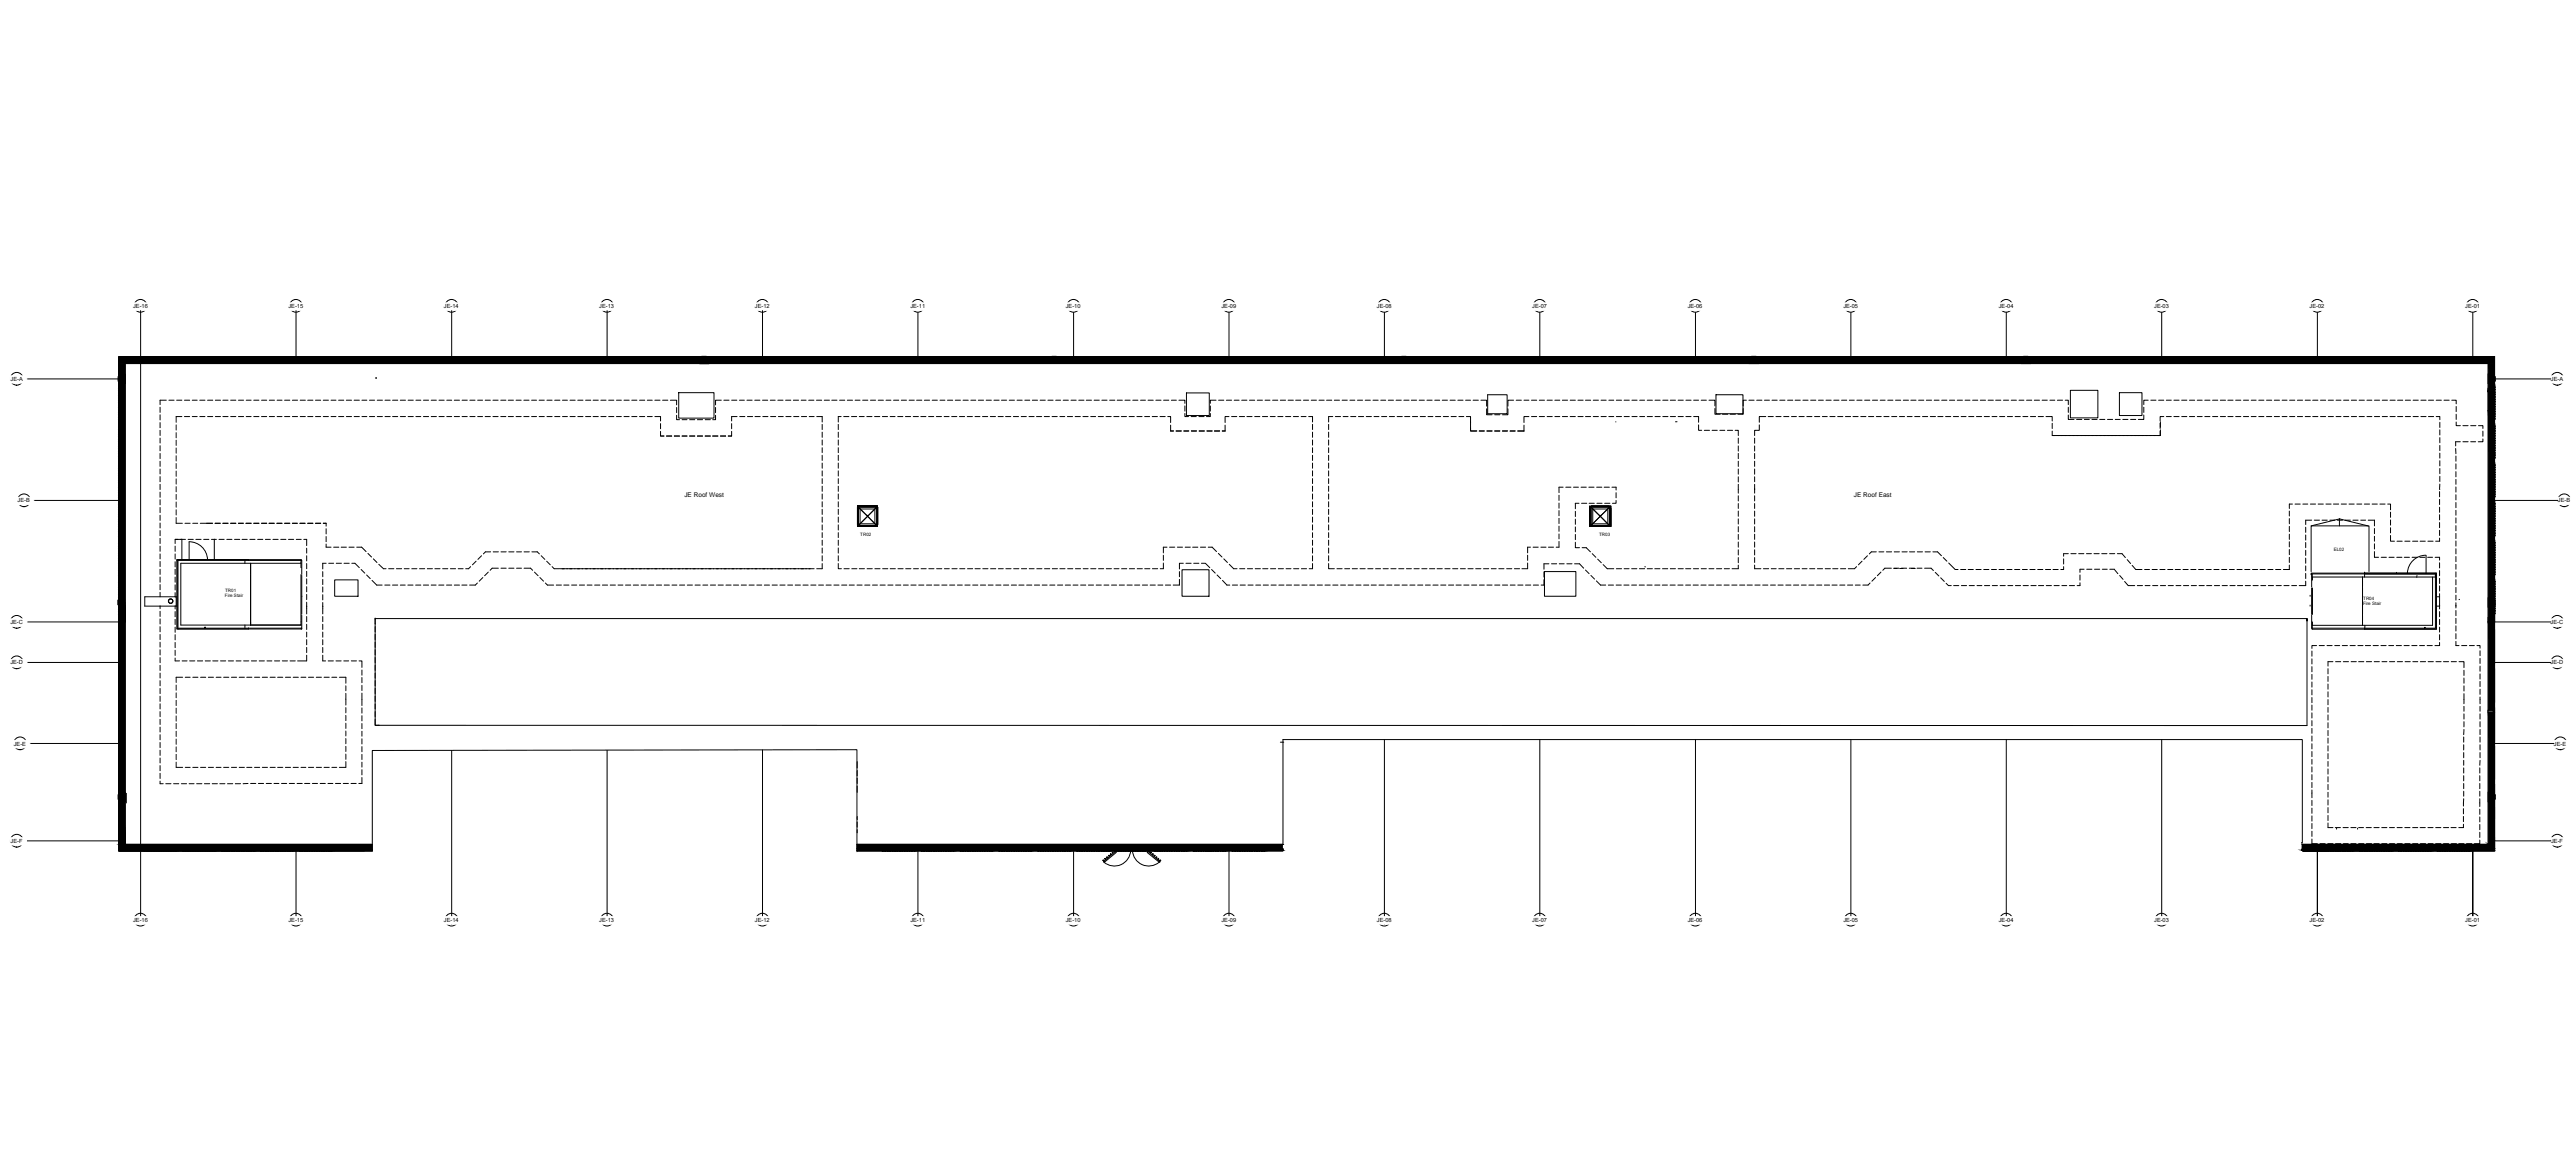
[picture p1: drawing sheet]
<svg xmlns="http://www.w3.org/2000/svg" width="420mm" height="187mm" viewBox="0 0 420 187" stroke-linecap="round" stroke-linejoin="round" font-family="sans-serif">
<defs><g id="words">
<g font-size="1.1">
<text x="111.7" y="81.1">JE Roof West</text>
<text x="302.5" y="81.1">JE Roof East</text>
</g>
<g font-size=".9">
<text x="21.7" y="50.2">JE-16</text>
<text x="47.1" y="50.2">JE-15</text>
<text x="72.4" y="50.2">JE-14</text>
<text x="97.8" y="50.2">JE-13</text>
<text x="123.2" y="50.2">JE-12</text>
<text x="148.5" y="50.2">JE-11</text>
<text x="173.9" y="50.2">JE-10</text>
<text x="199.3" y="50.2">JE-09</text>
<text x="224.7" y="50.2">JE-08</text>
<text x="250" y="50.2">JE-07</text>
<text x="275.4" y="50.2">JE-06</text>
<text x="300.8" y="50.2">JE-05</text>
<text x="326.1" y="50.2">JE-04</text>
<text x="351.5" y="50.2">JE-03</text>
<text x="376.9" y="50.2">JE-02</text>
<text x="402.3" y="50.2">JE-01</text>
<text x="1.7" y="62.1">JE-A</text>
<text x="416.2" y="62.1">JE-A</text>
<text x="2.9" y="81.9">JE-B</text>
<text x="417.4" y="81.9">JE-B</text>
<text x="1.7" y="101.7">JE-C</text>
<text x="416.2" y="101.7">JE-C</text>
<text x="1.7" y="108.3">JE-D</text>
<text x="416.2" y="108.3">JE-D</text>
<text x="2.2" y="121.6">JE-E</text>
<text x="416.7" y="121.6">JE-E</text>
<text x="1.7" y="137.4">JE-F</text>
<text x="416.3" y="137.4">JE-F</text>
<text x="21.7" y="150.3">JE-16</text>
<text x="47.1" y="150.3">JE-15</text>
<text x="72.4" y="150.3">JE-14</text>
<text x="97.8" y="150.3">JE-13</text>
<text x="123.2" y="150.3">JE-12</text>
<text x="148.5" y="150.3">JE-11</text>
<text x="173.9" y="150.3">JE-10</text>
<text x="199.3" y="150.3">JE-09</text>
<text x="224.7" y="150.3">JE-08</text>
<text x="250" y="150.3">JE-07</text>
<text x="275.4" y="150.3">JE-06</text>
<text x="300.8" y="150.3">JE-05</text>
<text x="326.1" y="150.3">JE-04</text>
<text x="351.5" y="150.3">JE-03</text>
<text x="376.9" y="150.3">JE-02</text>
<text x="402.3" y="150.3">JE-01</text>
</g>
<g font-size=".7">
<text x="140.4" y="87.4">TR02</text>
<text x="260.9" y="87.4">TR03</text>
<text x="380.8" y="89.8">EL02</text>
<text x="36.7" y="97.3">Fire Stair</text>
<text x="36.7" y="96.5">TR01</text>
<text x="385.6" y="98.7">Fire Stair</text>
<text x="385.6" y="97.8">TR04</text>
</g>
</g></defs>
<!-- layer: A-WALL-____-OTLN -->
<g fill="#000" stroke="#000" stroke-width=".16">
<path d="M19.4 58.2l1 1h-1zM407 58.2v1h-1zM19.4 58.2h387.6zM406 63.3v.4zM20.4 100.6v.8zM406 100.6v.8zM19.4 137.7h1l-.2 .2zM139.8 138.7h69.5zM406 137.7h1v.6z"/>
<path d="M19.4 59.2l1 42.2v-42.2zM19.4 59.2l1 42.2h-1z"/>
<path d="M19.4 58.2l386.6 1 1-1zM19.4 58.2l386.6 1h-385.6z"/>
<path d="M406 59.2l1 4.5v-4.5zM406 59.2l1 4.5h-1z"/>
<path d="M19.4 58.2h387.6zM19.4 58.2h387.6z"/>
<path d="M406 66.9l1 34.5v-34.5zM406 66.9l1 34.5h-1z"/>
<path d="M406 63.7l1 3.2v-3.2zM406 63.7l1 3.2h-1z"/>
<path d="M407 58.2v5.5zM407 58.2v5.5z"/>
<path d="M407 63.7v3.2zM407 63.7v3.2z"/>
<path d="M19.4 58.2v43.2zM19.4 58.2v43.2z"/>
<path d="M19.4 101.4l1 36.3v-36.3zM19.4 101.4l1 36.3h-1z"/>
<path d="M406 101.4l1 14.4v-14.4zM406 101.4l1 14.4h-1z"/>
<path d="M406.8 115.8l.2 .3v-.3zM406.8 115.8l.2 .3h-.2z"/>
<path d="M406 116.1l1 21.6v-21.6zM406 116.1l1 21.6h-1z"/>
<path d="M407 66.9v34.5zM407 66.9v34.5z"/>
<path d="M19.4 137.7v.2h.8zM19.4 137.9h.8l-.8 .8z"/>
<path d="M19.4 101.4v37.3zM19.4 101.4v37.3z"/>
<path d="M19.4 138.7h40.1zM19.4 138.7h41.3z"/>
<path d="M19.4 138.7h41.3zM19.4 138.7h41.3zM19.4 138.7h41.3z"/>
<path d="M20.4 137.7l40.3 1v-1zM20.4 137.7l40.3 1h-41.3z"/>
<path d="M139.8 137.7l69.4 .7v-.7zM139.8 137.7l69.4 .7h-69.4z"/>
<path d="M139.8 138.7h69.5zM139.8 138.7h69.5z"/>
<path d="M139.8 138.4l69.5 .3v-.3zM139.8 138.4l69.5 .3h-69.5z"/>
<path d="M375.7 138.7h3.6zM375.7 138.7h3.6zM375.7 138.7h31.3z"/>
<path d="M406 137.7l.7 .6h.3zM406.7 138.3h.3v.4z"/>
<path d="M375.7 137.7l31.3 1-1-1zM375.7 137.7l31.3 1h-31.3z"/>
<path d="M375.7 138.7h31.3zM375.7 138.7h31.3zM375.7 138.7h31.3z"/>
<path d="M407 101.4v37.3zM407 101.4v37.3z"/>
</g>
<g fill="none" stroke="#000" stroke-width=".16">
<path d="M19.4 58.2l1 1M19.4 58.2v80.5M19.4 58.2h387.6M19.4 58.2v43.2M407 58.2v8.7h-1v34.5M407 58.2l-1 1M407 58.2v80.5M406 63.7v-4.4h-385.6v78.3h40.3M406 63.7h1M406 63.7v3.2h1v71.8h-31.3M28.9 91.2h20.2v.2M28.9 91.2h11.7v.2"/>
<path d="M28.9 91.2v11.3M28.9 91.4v11.1h.1M40 91.4v.4M49.1 91.4v.4h-19.6v10.1h19.6M49.1 91.4h-20.1v11h4.4M49.1 91.4h.1v1.2M49.2 92.6v1.1M49.2 93.8v6.3M139.9 82.5h3.2h-3.2M139.9 85.6v-2.9v2.9M139.9 82.7h.1M139.9 85.6h.1"/>
<path d="M140 82.8h.1M140 82.5h3.1h-3.1v.3M140 82.6h3.1M140.2 85.8h.1M143.1 82.8h.1M143.1 82.8v-.4h-3.2v3.4h3.2h-3.2h3.2l.1-3.1v2.9M143.1 82.7h.1M143.2 82.7v2.9M259.4 85.8v-3.3v3.3M259.6 82.6v-.1h3.2h-3.4v3.3h3.4M259.6 85.8h3zM259.6 82.6h3.2"/>
<path d="M262.6 82.5h-3h3v.1M262.8 82.8v3M262.8 82.5v3.3v-3h-.1M377.2 93.6h20.2M377.2 94.6v1.1M377.2 95.9v4.3M377.3 93.6v.5h20.1M385.8 93.4h.1M385.8 93.6v.5M385.8 93.6h11.6M396.9 94.1v7.9h-19.6v.4M397.4 93.4h-20.2v1.2"/>
<path d="M397.4 93.4h-11.6v.2M397.4 93.4h.1v9M397.4 93.6v8.8h-1.7M397.5 93.4l.1 9.1M19.4 101.4h1zM19.4 101.4v37.3l1-1-1 1M33.5 102.4h15.6M40 101.9v.5M40.6 102.4v.1h-11.6M40.6 102.5h.1M49.1 102.4v.1h-20.1M49.2 101.4v1h-.1"/>
<path d="M49.2 100.3v1.1M61.2 101.6v16.7h.7M61.2 118.3h.6M377.2 100.3v1.1M377.2 101.4v1h.1M377.3 102.4h18.3M377.3 102.4v.2l20.3-.1M385.8 102.4v.1M385.9 102v.4M397.6 102.5l-11.8 .1M406 116.1v21.5h-30.3v1.1h31.3M406 101.4v14.4"/>
<path d="M406 101.4h1M406.8 115.8h-.9v.3h.9M19.4 138.7h41.3M60.7 138.7h-41.3M60.7 138.8v-16.4l79.1-.2v16.7M139.8 137.6l69.5 .1M208.9 121h.6M209.3 138.4v.3h-69.5M209.3 138.7h-69.5M209.3 138.6h.2M209.5 137.7h-.3v.7M375.5 137.6h.1l-.1 1"/>
<path d="M375.5 137.4h.2v-16.8h-166.4v17M375.6 138.4h.1M406 137.7l1 1"/>
</g>
<!-- layer: A-ROOF-____-OTLN -->
<g fill="none" stroke="#000" stroke-width=".16">
<path d="M26.1 66.4v.8M26.1 67.6v.9M26.1 68.9v.8M26.1 70.2v.8M26.1 71.4v.8M26.1 72.7v.8M26.1 73.9v.9M26.1 75.2v.8M26.1 76.5v.8M26.1 77.7v.8M26.1 79v.8M27.1 65.2h-1v.8"/>
<path d="M27.6 65.2h.8M28.7 69.3v.8M28.7 70.5v.9M28.7 71.8v.8M28.7 73v.9M28.7 74.3v.9M28.7 75.6v.8M28.7 76.8v.9M28.7 78.1v.8M28.7 79.3v.9M28.8 65.2h.9M29.7 67.9h-1v.9"/>
<path d="M30.1 67.9h.8M30.1 65.2h.8M31.4 67.9h.8M31.4 65.2h.8M32.6 67.9h.8M32.6 65.2h.8M33.9 67.9h.8M33.9 65.2h.8M35.1 67.9h.9M35.1 65.2h.9M36.4 67.9h.8M36.4 65.2h.8"/>
<path d="M37.6 67.9h.9M37.6 65.2h.9M38.9 67.9h.9M38.9 65.2h.9M40.2 67.9h.8M40.2 65.2h.8M41.4 67.9h.8M41.4 65.2h.8M42.7 67.9h.8M42.7 65.2h.8M43.9 67.9h.9M43.9 65.2h.9"/>
<path d="M45.2 67.9h.8M45.2 65.2h.8M46.4 67.9h.9M46.4 65.2h.9M47.7 67.9h.9M47.7 65.2h.9M49 67.9h.8M49 65.2h.8M50.2 67.9h.9M50.2 65.2h.9M51.5 67.9h.8M51.5 65.2h.8"/>
<path d="M52.7 67.9h.9M52.7 65.2h.9M54 67.9h.8M54 65.2h.8M55.2 67.9h.9M55.2 65.2h.9M56.5 67.9h.9M56.5 65.2h.9M57.8 67.9h.8M57.8 65.2h.8M59.1 67.9h.8M59.1 65.2h.8"/>
<path d="M60.3 67.9h.8M60.3 65.2h.8M61.6 67.9h.8M61.6 65.2h.8M62.8 67.9h.9M62.8 65.2h.9M64.1 67.9h.8M64.1 65.2h.8M65.3 67.9h.9M65.3 65.2h.9M66.6 67.9h.8M66.6 65.2h.8"/>
<path d="M67.9 67.9h.8M67.9 65.2h.8M69.1 67.9h.8M69.1 65.2h.8M70.4 67.9h.8M70.4 65.2h.8M71.6 67.9h.9M71.6 65.2h.9M72.9 67.9h.8M72.9 65.2h.8M74.1 67.9h.9M74.1 65.2h.9"/>
<path d="M75.4 67.9h.8M75.4 65.2h.8M76.7 67.9h.8M76.7 65.2h.8M77.9 67.9h.8M77.9 65.2h.8M79.2 67.9h.8M79.2 65.2h.8M80.4 67.9h.9M80.4 65.2h.9M81.7 67.9h.9M81.7 65.2h.9"/>
<path d="M82.9 67.9h.9M82.9 65.2h.9M84.2 67.9h.8M84.2 65.2h.8M85.5 67.9h.8M85.5 65.2h.8M86.7 67.9h.8M86.7 65.2h.8M88 67.9h.8M88 65.2h.8M89.2 67.9h.9M89.2 65.2h.9"/>
<path d="M90.5 67.9h.9M90.5 65.2h.9M91.8 67.9h.8M91.8 65.2h.8M93 67.9h.9M93 65.2h.9M94.3 67.9h.8M94.3 65.2h.8M95.5 67.9h.9M95.5 65.2h.9M96.8 67.9h.8M96.8 65.2h.8"/>
<path d="M98 67.9h.9M98 65.2h.9M99.3 67.9h.9M99.3 65.2h.9M100.6 67.9h.8M100.6 65.2h.8M101.8 67.9h.9M101.8 65.2h.9M103.1 67.9h.8M103.1 65.2h.8M104.4 67.9h.8M104.4 65.2h.8"/>
<path d="M105.6 67.9h.8M105.6 65.2h.8M106.8 67.9h1v.7M106.8 65.2h.9M107.8 70.3v.8h.5h-.5M107.8 69.1v.8M108.1 65.2h.9M108.8 71.1h.8M109.4 65.2h1v.8M110 71.1h.9M110.4 67.7v.7h.5M110.4 66.4v.9"/>
<path d="M110.7 64h5.8v4.2h-5.8zM111.3 71.1h.8M111.3 68.4h.8M112.5 71.1h.9M112.5 68.4h.9M113.8 71.1h.8M113.8 68.4h.8M115.1 71.1h.8M115.1 68.4h.8M116.3 71.1h.8M116.8 67.7v.7h-.5M116.8 66.4v.9"/>
<path d="M117.6 71.1h.8M117.7 65.2h-.9v.8M118.1 65.2h.9M119.4 70.3v.8h-.6h.6M119.4 69.1v.8M119.4 65.2h.8M120.3 67.9h-.9v.7M120.7 65.2h.8M120.7 67.9h.8M121.9 65.2h.8M122 67.9h.8M123.1 65.2h.9"/>
<path d="M123.2 67.9h.8M124.4 65.2h.9M124.5 67.9h.8M125.7 65.2h.8M125.7 67.9h.9M126.9 65.2h.9M127 67.9h.8M128.2 65.2h.8M128.2 67.9h.9M129.5 65.2h.8M129.5 67.9h.8M130.7 65.2h.8"/>
<path d="M130.8 67.9h.8M132 65.2h.8M132 67.9h.8M133.2 65.2h.9M133.3 67.9h.9v.9M134.2 69.2v.8M134.2 70.5v.8M134.2 71.7v.9M134.2 73v.8M134.2 74.2v.9M134.2 75.5v.8M134.2 76.8v.8"/>
<path d="M134.2 78v.8M134.2 79.3v.8M134.5 65.2h.8M135.7 65.2h.9M136.8 69.2v.8M136.8 70.5v.8M136.8 71.7v.9M136.8 73v.8M136.8 74.2v.9M136.8 75.5v.8M136.8 76.8v.8M136.8 78v.8"/>
<path d="M136.8 79.3v.8M137 65.2h.8M137.2 67.9h-.4v.9M137.7 67.9h.8M138.3 65.2h.8M138.9 67.9h.9M139.5 65.2h.8M140.2 67.9h.8M140.8 65.2h.8M141.4 67.9h.9M142 65.2h.9M142.7 67.9h.9"/>
<path d="M143.3 65.2h.8M144 67.9h.8M144.6 65.2h.8M145.2 67.9h.9M145.8 65.2h.8M146.5 67.9h.8M147.1 65.2h.8M147.7 67.9h.9M148.3 65.2h.9M149 67.9h.9M149.6 65.2h.8M150.2 67.9h.9"/>
<path d="M150.8 65.2h.9M151.5 67.9h.9M152.1 65.2h.9M152.8 67.9h.8M153.4 65.2h.8M154.1 67.9h.8M154.6 65.2h.8M155.3 67.9h.8M155.9 65.2h.8M156.5 67.9h.9M157.1 65.2h.9M157.8 67.9h.9"/>
<path d="M158.4 65.2h.8M159.1 67.9h.8M159.6 65.2h.9M160.3 67.9h.9M160.9 65.2h.9M161.6 67.9h.8M162.2 65.2h.8M162.9 67.9h.8M163.4 65.2h.9M164.1 67.9h.8M164.7 65.2h.8M165.4 67.9h.8"/>
<path d="M165.9 65.2h.9M166.6 67.9h.9M167.2 65.2h.8M167.9 67.9h.8M168.4 65.2h.9M169.1 67.9h.9M169.7 65.2h.9M170.4 67.9h.8M171 65.2h.8M171.7 67.9h.8M172.3 65.2h.8M172.9 67.9h.8"/>
<path d="M173.5 65.2h.8M174.2 67.9h.8M174.8 65.2h.8M175.4 67.9h.9M176 65.2h.9M176.7 67.9h.8M177.2 65.2h.9M178 67.9h.8M178.5 65.2h.9M179.2 67.9h.8M179.8 65.2h.8M180.5 67.9h.8"/>
<path d="M181.1 65.2h.8M181.7 67.9h.9M182.3 65.2h.8M183 67.9h.8M183.6 65.2h.8M184.2 67.9h.9M184.8 65.2h.9M185.5 67.9h.9M186.1 65.2h.8M186.8 67.9h.8M187.3 65.2h.9M188 67.9h.8"/>
<path d="M188.6 65.2h.8M189.3 67.9h.8M189.9 65.2h.8M190.5 67.9h.5v1M191 69.3v1h.5M191 70.2h.5M191.1 65.2h.8M191.9 70.2h.8M191.9 70.3h.8M192.4 65.2h.9v.6M193.2 70.2h.8M193.2 70.3h.8"/>
<path d="M193.3 67.4v.5h.6M193.3 66.2v.8M193.6 64.1h3.7v3.6h-3.7zM194.4 67.9h.8M194.4 70.2h.8M194.4 70.3h.8M195.6 67.9h.9M195.7 70.2h.8M195.7 70.3h.8M196.9 70.2h.9M196.9 70.3h.9M197.5 67.4v.5h-.6"/>
<path d="M197.5 66.2v.8M198.2 70.2h.8M198.2 70.3h.8M198.4 65.2h-.9v.6M198.8 65.2h.9M199.4 70.2h.5M199.9 69.3v1h-.5M200.1 65.2h.9M200.5 67.9h-.6v1M201 67.9h.8M201.4 65.2h.8M202.2 67.9h.9"/>
<path d="M202.6 65.2h.9M203.5 67.9h.8M203.9 65.2h.8M204.7 67.9h.9M205.1 65.2h.9M206 67.9h.8M206.4 65.2h.8M207.3 67.9h.8M207.6 65.2h.9M208.5 67.9h.8M208.9 65.2h.9M209.8 67.9h.8"/>
<path d="M210.2 65.2h.8M211 67.9h.9M211.4 65.2h.9M212.3 67.9h.8M212.7 65.2h.8M213.5 67.9h.7v.9M214 65.2h.8M214.2 69.2v.8M214.2 70.5v.8M214.2 71.7v.9M214.2 73v.8M214.2 74.2v.9"/>
<path d="M214.2 75.5v.8M214.2 76.8v.8M214.2 78v.8M214.2 79.3v.8M215.2 65.2h.9M216.5 65.2h.8M216.8 69.2v.8M216.8 70.5v.8M216.8 71.7v.9M216.8 73v.8M216.8 74.2v.9M216.8 75.5v.8"/>
<path d="M216.8 76.8v.8M216.8 78v.8M216.8 79.3v.8M217.5 67.9h-.7v.9M217.7 65.2h.9M217.9 67.9h.8M219 65.2h.8M219.2 67.9h.8M220.3 65.2h.8M220.4 67.9h.8M221.5 65.2h.8M221.7 67.9h.8"/>
<path d="M222.8 65.2h.8M222.9 67.9h.9M224 65.2h.9M224.2 67.9h.8M225.3 65.2h.8M225.4 67.9h.9M226.5 65.2h.9M226.7 67.9h.8M227.8 65.2h.8M228 67.9h.8M229.1 65.2h.8M229.2 67.9h.8"/>
<path d="M230.3 65.2h.8M230.5 67.9h.8M231.6 65.2h.8M231.7 67.9h.9M232.8 65.2h.9M233 67.9h.8M234.1 65.2h.8M234.2 67.9h.9M235.3 65.2h.9M235.5 67.9h.8M236.6 65.2h.8M236.8 67.9h.8"/>
<path d="M237.9 65.2h.8M238 67.9h.8M239.1 65.2h.8M239.3 67.9h.6v1M239.9 68.8v1.4h1.1M239.9 69.7v.6h1.1M240.4 65.2h.8M241.3 70.3h.9M241.4 70.2h.8M241.6 65.2h1v1M242.6 66.6v1h.9M242.6 70.2h.9"/>
<path d="M242.6 70.3h.9M242.7 64.4h3.2v3.1h-3.2zM243.9 70.2h.8M243.9 67.6h.8M243.9 70.3h.8M245.2 70.2h.8M245.2 70.3h.8M246 66.6v1h-.8M246.4 70.3h.8M246.4 70.2h.8M247 65.2h-1v1M247.4 65.2h.8"/>
<path d="M247.7 70.2h1M248.7 69.3v1h-1M248.7 65.2h.8M249.5 67.9h-.8v1M249.9 67.9h.8M249.9 65.2h.8M251.2 67.9h.8M251.2 65.2h.8M252.4 67.9h.9M252.4 65.2h.9M253.7 67.9h.8M253.7 65.2h.8"/>
<path d="M254.9 67.9h.9M254.9 65.2h.9M255.1 79.4h-.7v.9M255.5 79.4h.8M256.2 67.9h.8M256.2 65.2h.8M256.8 79.4h.8M257.5 67.9h.8M257.5 65.2h.8M258 79.4h.8M258.7 67.9h.8M258.7 65.2h.8"/>
<path d="M259.2 79.4h.9M260 67.9h.8M260 65.2h.8M260.5 79.4h.9M261.2 67.9h.9M261.2 65.2h.9M261.7 79.4h.9M262.5 67.9h.8M262.5 65.2h.8M263 79.4h.7v.5M263.7 68.8h.1M263.7 67.9h.9"/>
<path d="M263.7 65.2h.9M265 67.9h.9M265 65.2h.9M266.3 67.9h.8M266.3 65.2h.8M267.5 67.9h.9M267.5 65.2h.9M268.8 67.9h.8M268.8 65.2h.8M270 67.9h.9M270 65.2h.9M271.3 67.9h.9"/>
<path d="M271.3 65.2h.9M272.5 67.9h.9M272.5 65.2h.9M273.4 68.8h.2M273.8 67.9h.9M273.8 65.2h.9M275.1 67.9h.8M275.1 65.2h.8M276.4 67.9h.8v.9M276.4 65.2h.8M277.2 69.3v.9h.5M277.6 65.2h.8"/>
<path d="M278.1 70.2h.8M278.8 65.2h1v1M279.4 70.2h.8M279.8 66.6v.9h.9M280 64.4h4.4v3.1h-4.4zM280.6 70.2h.8M281.1 67.5h.8M281.9 70.2h.8M282.3 67.5h.9M283.1 70.2h.5v.8M283.6 71.4v.9M283.6 72.7v.8"/>
<path d="M283.6 73.9v.9M283.6 75.2v.8M283.6 76.5v.8M283.6 77.7v.9M283.6 79v1.4M284.4 66.6v.9h-.8M284.9 65.2h-.5v1M285.4 65.2h.8M286.3 79.8h.1M286.3 71.4v.9M286.3 72.7v.8M286.3 73.9v.9"/>
<path d="M286.3 75.2v.8M286.3 76.5v.8M286.3 77.7v.8M286.3 79v1.4M286.6 65.2h.9M287.1 69.3v.9h-.8v.8M287.9 65.2h.8M288.1 67.9h-1v.9M288.5 67.9h.8M289.1 65.2h.9M289.8 67.9h.8M290.4 65.2h.9"/>
<path d="M291 67.9h.9M291.7 65.2h.8M292.3 67.9h.8M292.9 65.2h.9M293.5 67.9h.9M294.2 65.2h.8M294.8 67.9h.9M295.4 65.2h.9M296.1 67.9h.8M296.7 65.2h.8M297.3 67.9h.9M297.9 65.2h.9"/>
<path d="M298.6 67.9h.8M299.2 65.2h.9M299.8 67.9h.9M300.5 65.2h.8M301.1 67.9h.9M301.8 65.2h.8M302.3 67.9h.9M303 65.2h.8M303.6 67.9h.9M304.2 65.2h.9M304.9 67.9h.8M305.5 65.2h.9"/>
<path d="M306.2 67.9h.8M306.8 65.2h.8M307.4 67.9h.8M308 65.2h.9M308.7 67.9h.8M309.3 65.2h.8M309.9 67.9h.9M310.6 65.2h.8M311.2 67.9h.8M311.8 65.2h.8M312.4 67.9h.9M313.1 65.2h.8"/>
<path d="M313.7 67.9h.8M314.3 65.2h.9M315 67.9h.8M315.6 65.2h.8M316.2 67.9h.8M316.8 65.2h.9M317.5 67.9h.8M318.1 65.2h.8M318.7 67.9h.9M319.4 65.2h.8M320 67.9h.8M320.6 65.2h.8"/>
<path d="M321.2 67.9h.9M321.9 65.2h.8M322.5 67.9h.8M323.1 65.2h.9M323.8 67.9h.8M324.4 65.2h.8M325 67.9h.8M325.6 65.2h.9M326.3 67.9h.8M326.9 65.2h.8M327.5 67.9h.9M328.2 65.2h.8"/>
<path d="M328.8 67.9h.8M329.4 65.2h.8M330.1 67.9h.8M330.7 65.2h.8M331.3 67.9h.8M331.9 65.2h.9M332.6 67.9h.8M333.2 65.2h.9M333.8 67.9h1.1v.7M334.5 65.2h.8M334.9 70.3v.7h1M334.9 69v.9"/>
<path d="M334.9 71h.4M335.7 71h16M335.7 65.2h.9M337 65.2h.5v.8M337.5 67.7v.7h.9M337.5 66.4v.8M337.8 63.6h4.5v4.5h-4.5zM338.8 68.4h.9M340.1 68.4h.8M341.3 68.4h.9M342.6 68.4h.9M343.9 68.4h.8"/>
<path d="M345.1 68.4h.8M345.8 64h3.7v3.7h-3.7zM346.4 68.4h.8M347.6 68.4h.9M349.8 67.7v.7h-.9M349.8 66.4v.8M350.5 65.2h-.7v.8M350.9 65.2h.9M352.2 65.2h.9M352.5 70.3v.7h-1.1M352.5 69v.9M352.5 70.1v.9h-.4"/>
<path d="M352.5 68.8v.9M353.1 67.9h-.6v.7M353.5 67.9h.8M353.5 65.2h.8M354.7 67.9h.9M354.7 65.2h.9M356 67.9h.8M356 65.2h.8M357.3 67.9h.8M357.3 65.2h.8M358.5 67.9h.8M358.5 65.2h.8"/>
<path d="M359.7 67.9h.9M359.7 65.2h.9M361 67.9h.9M361 65.2h.9M362.3 67.9h.8M362.3 65.2h.8M363.5 67.9h.9M363.5 65.2h.9M364.8 67.9h.8M364.8 65.2h.8M366.1 67.9h.8M366.1 65.2h.8"/>
<path d="M367.3 67.9h.8M367.3 65.2h.8M368.6 67.9h.8M368.6 65.2h.8M369.8 67.9h.9M369.8 65.2h.9M371.1 67.9h.8M371.1 65.2h.8M372.4 67.9h.8M372.4 65.2h.8M373.6 67.9h.8M373.6 65.2h.8"/>
<path d="M374.9 67.9h.8M374.9 65.2h.8M376.1 67.9h.9M376.1 65.2h.9M377.4 67.9h.8M377.4 65.2h.8M378.6 67.9h.9M378.6 65.2h.9M379.9 67.9h.8M379.9 65.2h.8M381.2 67.9h.8M381.2 65.2h.8"/>
<path d="M382.4 67.9h.8M382.4 65.2h.8M383.7 67.9h.8M383.7 65.2h.8M384.9 67.9h.9M384.9 65.2h.9M386.2 67.9h.8M386.2 65.2h.8M387.4 67.9h.9M387.4 65.2h.9M388.7 67.9h.9M388.7 65.2h.9"/>
<path d="M390 67.9h.8M390 65.2h.8M391.2 67.9h.8M391.2 65.2h.8M392.5 67.9h.8M392.5 65.2h.8M393.7 67.9h.9M393.7 65.2h.9M395 67.9h.9M395 65.2h.9M396.2 67.9h.9M396.2 65.2h.9"/>
<path d="M397.5 67.9h.6v.5M397.5 65.2h.9M398.1 79.8h.1M398.1 68.8v.9M398.1 70.1v.8M398.1 71.3v.9M398.1 72.6v.9M398.1 73.9v.8M398.1 75.1v.9M398.1 76.4v.8M398.1 77.7v.8M398.1 78.9v.8"/>
<path d="M398.8 65.2h.8M400.1 65.2h.7v.6M400.7 73.1v.9M400.7 74.4v.8M400.7 75.6v.9M400.7 76.9v.8M400.7 78.2v.8M400.7 79.4v.8M400.8 68.8v.6h.6M400.8 66.3v.8M400.8 67.5v.9M401.4 72h-.7v.7"/>
<path d="M401.9 72h.8M401.9 69.4h.8M403.1 72h.8M403.1 69.4h.9M404.4 69.4h.7v.5M405.1 71.6v.4h-.7M405.1 70.3v.8M23.6 98.8h5v.5M26.1 80.2v.9M26.1 81.5v.8M26.1 82.7v.9M26.1 84v.8"/>
<path d="M26.1 85.3v.8M26.1 86.5v.8M26.1 87.8v.8M26.1 89v.9M26.1 90.3v.8M26.1 91.5v.9M26.1 92.8v.9M26.1 94.1v.8M26.1 95.3v.9M26.1 96.6v.7M26.1 98.8v.4M26.1 99.7v.8"/>
<path d="M27.5 97.9v.2M27.5 98.1l.1 .1M27.6 97.8l-.1 .1M27.6 98.2v.1M27.6 97.7v.1M27.7 98.4h.1M27.7 97.7h.1M27.8 98.4h.1M27.8 97.7h.1M28 97.7h.1M28 98.4h.1M28.1 97.7l.1 .1"/>
<path d="M28.2 98.2l-.1 .1M28.2 97.8v.1M28.2 98.1v.1M28.2 97.9v.2M28.6 96.6v.7h-5M28.6 89v.9M28.6 90.3v.9M28.6 91.6v.8M28.6 92.8v.9M28.6 94.1v.8M28.6 95.3v.9M28.6 99.7v.9"/>
<path d="M28.6 87.9h.4M28.7 97.3h.2M28.7 98.8h.2M28.7 84.4v.9h1.1M28.7 80.6v.8M28.7 81.8v.9M28.7 83.1v.9M29.5 87.9h.8M29.7 87.9h-1.1v.7M30.2 85.3h.8M30.7 87.9h.8M31.5 85.3h.8"/>
<path d="M32 87.9h.8M32.7 85.3h2h-1M33.2 87.9h.9M34.5 87.9h.8M35.1 85.3h.8M35.7 87.9h.9M36.4 85.3h.8M37 87.9h.8M37.6 85.3h.9M38.3 87.9h.8M38.9 85.3h.8M39.5 87.9h.8"/>
<path d="M40.1 85.3h.9M40.8 87.9h.8M40.9 91.8v.8M40.9 92.6v1.1M40.9 93.7v.1M40.9 93.8v6.3M41.4 85.3h.8M42 87.9h.9M42.7 85.3h.8M43.3 87.9h.8M43.9 85.3h.8M44.5 87.9h.9"/>
<path d="M45.2 85.3h.8M45.8 87.9h.9M46.4 85.3h.9M47.1 87.9h.8M47.7 85.3h.8M48.3 87.9h.8M48.9 85.3h.9M49.1 93.7v6.5M49.1 91.8v.8M49.2 97.2h.1M49.6 87.9h.4v1.1M50 89.4v.8"/>
<path d="M50 90.6v.9M50 91.9v.8M50 93.1v.9M50 94.4v.8M50 95.6v.9M50 96.9v.9M50 98.2v1.9M50.2 85.3h.9M51.5 85.3h.8M52.7 93.2v.8M52.7 94.5v.8M52.7 95.7v.8"/>
<path d="M52.7 97v.8M52.7 98.2v1.9M52.7 85.3h.5v.5M53.2 88.7v.5h.8M53.2 86.2v.9M53.2 87.5v.8M53.2 91.8h-.5v1M53.6 91.8h.8M54.4 89.2h.9M54.6 94.5h3.8v2.7h-3.8zM54.9 91.8h.8M55.7 89.2h.8"/>
<path d="M56.1 91.8h.9M56.9 89.2h.9M57.4 91.8h.5l.7 .8M58.2 89.2h.8l.7 .7M58.9 92.9l.6 .5M59.8 93.7l.6 .6M60 90.2l.6 .6M60.7 94.6l.8 .8h.9M60.9 91.1l.6 .6M61.8 92l.8 .7h.4M62.8 95.4h.8M63.4 92.7h.9"/>
<path d="M64.1 95.4h.8M64.7 92.7h.8M65.3 95.4h.8M66 92.7h.8M66.5 95.4h.9M67.2 92.7h.8M67.8 95.4h.9M68.5 92.7h.8M69.1 95.4h.8M69.7 92.7h.9M70.4 95.4h.8M71 92.7h.8"/>
<path d="M71.6 95.4h.8M72.2 92.7h.9M72.9 95.4h.8M73.5 92.7h.8M74.1 95.4h.9M74.8 92.7h.8M75.4 95.4h.8M76.8 92.4l-.3 .3h-.5M77.7 91.5l-.6 .6M77.9 95.1l-.3 .3h-1M78.6 90.6l-.6 .6M78.8 94.2l-.6 .6"/>
<path d="M79.7 93.3l-.6 .6M80.1 90h-.9l-.3 .3M80.5 90h.8M81.3 92.6h-1l-.3 .4M81.7 92.6h.9M81.7 90h.9M83 92.6h.9M83 90h.9M84.3 92.6h.8M84.3 90h.8M85.5 92.6h1.1l.3 .4M85.5 90h.9"/>
<path d="M86.8 90h.9l.3 .3M87.2 93.3l.6 .6M88.1 94.2l.6 .6M88.3 90.6l.6 .6M89 95.1l.3 .3h1M89.2 91.5l.6 .6M90.1 92.4l.3 .3h.9M90.8 95.4h.8M91.4 92.7h40.2M92 95.4h.8M93.3 95.4h.8M94.5 95.4h.9"/>
<path d="M95.8 95.4h.8M97 95.4h.9M98.3 95.4h.8M99.6 95.4h.8M100.8 95.4h.8M102.1 95.4h.8M103.3 95.4h.9M104.6 95.4h.9M105.8 95.4h.9M107.1 95.4h.9M108.4 95.4h.8M109.6 95.4h.8"/>
<path d="M110.9 95.4h.8M112.1 95.4h.9M113.4 95.4h.9M114.7 95.4h.8M115.9 95.4h.9M117.2 95.4h.8M118.4 95.4h.9M119.7 95.4h.8M120.9 95.4h.9M122.2 95.4h.9M123.5 95.4h.8M124.7 95.4h.9"/>
<path d="M126 95.4h.8M127.3 95.4h.8M128.5 95.4h.8M129.8 95.4h.8M131 95.4h.9M131.5 92.7h.7M132 92.7h.8M132.3 95.4h.8M133.6 95.4h.8M134.2 91.9v.8h-.9M134.2 80.5v.9M134.2 81.8v.8"/>
<path d="M134.2 83v.9M134.2 84.3v.8M134.2 85.6v.8M134.2 86.8v.8M134.2 88.1v.8M134.2 89.3v.9M134.2 90.6v.9M134.8 95.4h.8M136.1 95.4h.8M136.8 91.9v.8h.5M136.8 80.5v.9M136.8 81.8v.8"/>
<path d="M136.8 83v.9M136.8 84.3v.8M136.8 85.6v.8M136.8 86.8v.8M136.8 88.1v.8M136.8 89.3v.9M136.8 90.6v.9M137.3 95.4h.9M137.7 92.7h.9M138.6 95.4h.8M139 92.7h.8M139.8 95.4h.9"/>
<path d="M140.2 92.7h.9M141.1 95.4h.8M141.5 92.7h.8M142.4 95.4h.8M142.7 92.7h.9M143.6 95.4h.8M144 92.7h.9M144.9 95.4h.8M145.2 92.7h.9M146.1 95.4h.9M146.5 92.7h.9M147.4 95.4h.8"/>
<path d="M147.8 92.7h.8M148.6 95.4h.9M149.1 92.7h.8M149.9 95.4h.8M150.3 92.7h.8M151.2 95.4h.8M151.6 92.7h.8M152.4 95.4h.8M152.8 92.7h.9M153.7 95.4h.8M154.1 92.7h.8M154.9 95.4h.9"/>
<path d="M155.3 92.7h.9M156.2 95.4h.8M156.6 92.7h.8M157.4 95.4h.9M157.9 92.7h.8M158.7 95.4h.9M159.1 92.7h.8M160 95.4h.8M160.4 92.7h.8M161.2 95.4h.9M161.6 92.7h.9M162.5 95.4h.8"/>
<path d="M162.9 92.7h.8M163.7 95.4h.9M164.1 92.7h.9M165 95.4h.9M165.4 92.7h.8M166.2 95.4h.9M166.7 92.7h.8M167.5 95.4h.9M167.9 92.7h.8M168.8 95.4h.8M169.2 92.7h.8M170.1 95.4h.8"/>
<path d="M170.4 92.7h.9M171.3 95.4h.8M171.7 92.7h.9M172.6 95.4h.8M172.9 92.7h.9M173.8 95.4h.9M174.2 92.7h.8M175.1 95.4h.8M175.5 92.7h.8M176.3 95.4h.9M176.7 92.7h.8M177.6 95.4h.8"/>
<path d="M178 92.7h.8M178.9 95.4h.8M179.2 92.7h.9M180.1 95.4h.8M180.5 92.7h.9M181.4 95.4h.8M181.8 92.7h.8M182.6 95.4h.9M183 92.7h.9M183.9 95.4h.8M184.3 92.7h.8M185.1 95.4h.9"/>
<path d="M185.5 92.7h.9M186.4 95.4h.8M186.8 92.7h.8M187.7 95.4h.8M188 92.7h.9M188.9 95.4h.8M189.8 91.8v.9h-.5M189.8 90.5v.9M190.2 95.4h.8M190.4 89.2h-.6v.9M190.8 89.2h.9M192.1 89.2h.9"/>
<path d="M192.4 94.5v.9h-1M192.4 93.2v.8M192.9 92.9h4.4v4.3h-4.4zM193.1 91.8h-.7v1M193.4 89.2h.8M193.5 91.8h.9M194.6 89.2h.9M194.8 91.8h.8M195.9 89.2h.8M196 91.8h.7l.7 .8M197.1 89.2h.7l.7 .7M197.7 92.9l.6 .5"/>
<path d="M198.6 93.7l.6 .6M198.8 90.2l.6 .6M199.5 94.6l.7 .8h.5M199.7 91.1l.6 .6M200.6 92l.7 .7h.5M201.1 95.4h.8M202.3 92.7h.8M202.4 95.4h.8M203.5 92.7h.9M203.6 95.4h.9M204.8 92.7h.9M204.9 95.4h.8"/>
<path d="M206 92.7h.9M206.1 95.4h.9M207.3 92.7h.9M207.4 95.4h.8M208.6 92.7h.8M208.7 95.4h.8M209.8 92.7h.9M209.9 95.4h.8M211.1 92.7h.8M211.2 95.4h.8M212.3 92.7h.9M212.4 95.4h.9"/>
<path d="M213.7 95.4h.8M214.2 91.9v.8h-.6M214.2 80.5v.9M214.2 81.8v.8M214.2 83v.9M214.2 84.3v.8M214.2 85.6v.8M214.2 86.8v.8M214.2 88.1v.8M214.2 89.3v.9M214.2 90.6v.9M214.9 95.4h.9"/>
<path d="M216.2 95.4h.8M216.8 91.9v.8h.9M216.8 80.5v.9M216.8 81.8v.8M216.8 83v.9M216.8 84.3v.8M216.8 85.6v.8M216.8 86.8v.8M216.8 88.1v.8M216.8 89.3v.9M216.8 90.6v.9M217.5 95.4h.8"/>
<path d="M218.1 92.7h.9M218.7 95.4h.8M219.4 92.7h.8M220 95.4h.8M220.6 92.7h.9M221.2 95.4h.9M221.9 92.7h.9M222.5 95.4h.9M223.2 92.7h.8M223.7 95.4h.9M224.5 92.7h.8M225 95.4h.8"/>
<path d="M225.7 92.7h.8M226.3 95.4h.8M226.9 92.7h.9M227.5 95.4h.8M228.2 92.7h.9M228.8 95.4h.8M229.5 92.7h.8M230 95.4h.9M230.7 92.7h.9M231.3 95.4h.9M232 92.7h.8M232.6 95.4h.8"/>
<path d="M233.3 92.7h.8M233.8 95.4h.9M234.5 92.7h.8M235.1 95.4h.8M235.8 92.7h.8M236.3 95.4h.9M237 92.7h.9M237.6 95.4h.8M238.3 92.7h.8M238.8 95.4h.9M239.5 92.7h.9M240.1 95.4h.9"/>
<path d="M240.8 92.7h.8M241.4 95.4h.8M242.1 92.7h.8M242.6 95.4h.9M243.3 92.7h.8M243.9 95.4h.8M244.6 92.7h.8M245.2 95.4h.8M245.8 92.7h.9M246.4 95.4h.8M247.1 92.7h.8M247.7 95.4h.8"/>
<path d="M248.9 95.4h.9M249.3 91.8v.9h-1M249.3 90.5v.9M249.7 89.2h-.4v.9M250.1 89.2h.9M250.2 95.4h.8M251.4 89.2h.9M251.9 94.5v.9h-.4M251.9 93.2v.9M252 93.2h5.1v4h-5.1zM252.6 89.2h.9M252.7 91.9h-.8v.9"/>
<path d="M253.2 91.9h.8M254.4 88.3v.9h-.5M254.4 80.7v.9M254.4 82v.9M254.4 83.2v.9M254.4 84.5v.9M254.4 85.8v.8M254.4 87.1v.8M254.4 91.9h.8M255.7 91.9h.8M256.9 91.9h.8l.7 .7M257 88.4v.9h.7"/>
<path d="M257 83.4v.8M257 84.6v.9M257 85.9v.8M257 87.1v.9M257.6 82.1h-.6v.8M258.1 82.1h.8M258.1 89.3h.7l.7 .7M258.7 92.9l.6 .6M259.3 82.1h.8M259.6 93.8l.6 .6M259.8 90.3l.6 .6M260.5 94.7l.7 .7h.8"/>
<path d="M260.6 82.1h.8M260.7 91.2l.6 .5M261.6 92l.7 .7h1M261.8 82.1h.9M262.4 95.4h.9M263.7 81.6v.5h-.6M263.7 95.4h.8M263.7 80.3v.9M263.7 92.7h.9M265 95.4h.8M265 92.7h.8M266.2 95.4h.8"/>
<path d="M266.2 92.7h.9M267.5 95.4h.8M267.5 92.7h.9M268.4 92.4h.1M268.7 95.4h.9M268.8 92.7h.8M270 95.4h.8M270 92.7h.8M271.2 95.4h.9M271.3 92.7h.8M272.5 95.4h.8M272.5 92.7h.9"/>
<path d="M273.8 95.4h.8M273.8 92.7h.9M275 95.4h.8M275 92.7h.9M276.3 95.4h.8M276.3 92.7h.9M277.5 95.4h.9M277.6 92.7h.8M278.8 95.4h.9M278.8 92.7h.9M280.1 95.4h.8M280.1 92.7h.8"/>
<path d="M281.3 95.4h.9M281.3 92.7h.9M282.6 95.4h.8M283.6 92.1v.6h-1M283.6 80.8v.9M283.6 82.1v.8M283.6 83.3v.9M283.6 84.6v.8M283.6 85.9v.8M283.6 87.1v.8M283.6 88.4v.8M283.6 89.6v.9"/>
<path d="M283.6 90.9v.8M283.8 95.4h.9M285.1 95.4h.8M286.3 92.1v.6h1M286.3 80.8v.9M286.3 82.1v.8M286.3 83.3v.9M286.3 84.6v.8M286.3 85.9v.8M286.3 87.1v.8M286.3 88.4v.8M286.3 89.6v.9"/>
<path d="M286.3 90.9v.8M286.3 95.4h.9M287.6 95.4h.9M287.7 92.7h.9M288.9 95.4h.8M289 92.7h.8M290.1 95.4h.9M290.2 92.7h.9M291.4 95.4h.8M291.5 92.7h.9M292.7 95.4h.8M292.8 92.7h.8"/>
<path d="M293.9 95.4h.8M294 92.7h.9M295.1 95.4h.9M295.3 92.7h.8M296.4 95.4h.9M296.5 92.7h.9M297.7 95.4h.8M297.8 92.7h.9M298.9 95.4h.9M299 92.7h.9M300.2 95.4h.8M300.3 92.7h.9"/>
<path d="M301.5 95.4h.8M302.7 95.4h.8M302.9 92.4l-.3 .3h-1M303.8 91.5l-.6 .6M304.7 90.6l-.6 .6M305.1 95.1l-.3 .3h-.8M306 94.2l-.6 .6M306.2 90h-.8l-.4 .3M306.6 90h.8M306.9 93.3l-.6 .6M307.8 90h.9M308.6 92.6h-1l-.4 .4"/>
<path d="M309 92.6h.8M309 92.7h.5M309.1 90h.8M310 92.7h.5M310.3 92.6h.8M310.3 90h.9M311.5 92.6h.9M311.6 90h.8M311.9 92.7h.6M312.8 92.6h.8M312.8 90h.9M314 92.6h1.1l.4 .4"/>
<path d="M314.1 90h.9M315.4 90h.7l.7 .6M315.8 93.3l.6 .6M316.7 94.2l.5 .6M317.1 90.9l.6 .6M317.5 95.1l.4 .4h.5M318 91.8l1 1.1h.5M318.8 95.5h.8M319.9 92.9h.9M320 95.5h.9M321.1 92.9h.9M321.3 95.5h.9"/>
<path d="M322.4 92.9h.9M322.6 95.5h.8M323.7 92.9h.8M323.8 95.5h.9M325 92.9h.8M325.1 95.5h.8M326.2 92.9h.8M326.3 95.5h.9M327.4 92.9h.9M327.6 95.5h.8M328.7 92.9h.9M328.8 95.5h.9"/>
<path d="M330 92.9h.8M330.1 95.5h.9M331.2 92.9h.9M331.4 95.5h.8M332.5 92.9h.8M332.6 95.5h.9M333.8 92.9h.8M333.9 95.5h.8M335 92.9h.8M335.2 95.5h.8M336.4 95.5h.8M336.7 92.4v.5h-.4"/>
<path d="M336.7 91.1v.9M337.5 90.3h-.8v.4M337.7 95.5h.8M337.9 90.3h.9M339.2 90.3h.8M339.4 95v.5h-.5M339.4 93.7v.9M340.1 92.8h-.7v.5M340.4 90.3h.8M340.5 92.8h.8M341.7 90.3h.8M341.8 92.8h.8"/>
<path d="M342.9 90.3h.9M343 92.8h.8M344.2 90.3h.9M344.3 92.8h.7l.6 .7M345.5 90.3h.7l.6 .6M345.9 93.8l.5 .7M346.7 94.8l.6 .7h1M347.1 91.2l.5 .7M347.9 92.2l.6 .7h1M348.7 95.5h.9M349.9 92.9h.8M350 95.5h.8"/>
<path d="M351.2 92.9h.8M351.2 95.5h.9M352.4 92.9h.9M352.5 95.5h.9M353.7 92.9h.8M353.8 95.5h.8M354.9 92.9h.9M355 95.5h.9M356.2 92.9h.8M356.3 95.5h.8M357.5 92.9h.8M357.5 95.5h.9"/>
<path d="M358.7 92.9h.8M358.8 95.5h.9M360 92.9h.8M360 95.5h.9M361.2 92.9h.9M361.3 95.5h.9M362.5 92.9h.8M362.6 95.5h.8M363.8 92.9h.8M363.9 95.5h.8M365 92.9h.8M365.1 95.5h.8"/>
<path d="M366.3 92.9h.8M366.4 95.5h.8M367.5 92.9h.9M367.6 95.5h.9M368.8 92.9h.8M368.9 95.5h.8M370 92.9h.9M370.1 95.5h.9M371.3 92.9h.9M371.4 95.5h.8M372.7 95.5h.8M373.5 83.3v.8"/>
<path d="M373.5 84.6v.8M373.5 85.8v.9M373.5 87.1v.8M373.5 88.3v.9M373.5 89.6v.8M373.5 90.9v.8M373.5 92.1v.8h-.9M373.9 95.5h.8M374.1 82.2h-.6v.7M374.5 82.2h.8M375.8 82.2h.8M376.2 94.8v.7h-1"/>
<path d="M376.2 86v.8M376.2 87.2v.9M376.2 88.4v.9M376.2 89.7v.9M376.2 91v.8M376.2 92.3v.8M376.2 93.5v.8M376.9 97.2h.1M376.9 98.8h.1M377 82.2h.8M377.1 93.2v-7.5h9.4v7.5M377.1 93.4l.1 .3"/>
<path d="M377.2 84.8h-1v.7M377.3 94.1v.5M377.3 95.9v4.3M377.6 84.8h.9M378.2 82.2h.9M378.9 84.8h.8M379.5 82.2h.9M380.2 84.8h.8M380.7 82.2h.9M381.4 84.8h.8M382 82.2h.9M382.7 84.8h.8"/>
<path d="M383.3 82.2h.8M383.9 84.8h.9M384.6 82.2h.8M385.2 84.8h.8M385.5 95.8v4.4M385.5 94.6v-.5v.5M385.5 94.6v1.1M385.8 82.2h.8M386.4 84.8h1v.9M387.1 82.2h.8M387.4 86.2v.8M387.4 87.4v.8"/>
<path d="M387.4 88.7v.8M387.4 89.9v1h.7M388.3 82.2h.9M388.5 90.9h.9M389.6 82.2h.5v.9M389.8 90.9h.9M390.1 87.3v.9h.6M390.1 83.5v.8M390.1 84.8v.8M390.1 86v.9M391.1 90.9h.8M391.1 88.2h.9"/>
<path d="M392.3 90.9h.8M392.4 88.2h.8M393.6 90.9h.8M393.7 88.2h.8M394.8 90.9h.9M394.9 88.2h.8M396.1 90.9h.8M396.2 88.2h.8M397.3 90.9h.8v.4M397.6 98.8h.5v.5M398.1 96.8v.5h-.5M398.1 80.2v.8"/>
<path d="M398.1 81.4v.9M398.1 82.7v.8M398.1 83.9v.9M398.1 85.2v.8M398.1 86.5v.8M398.1 87.7v.5h-.7M398.1 91.7v.9M398.1 93v.9M398.1 94.3v.8M398.1 95.5v.9M398.1 99.7v.9M400.7 80.7v.8"/>
<path d="M400.7 81.9v.9M400.7 83.2v.8M400.7 84.4v.9M400.7 85.7v.8M400.7 87v.8M400.7 88.2v.8M400.7 89.5v.8M400.7 90.7v.9M400.7 92v.8M400.7 93.2v.9M400.7 94.5v.8M400.7 95.8v.8"/>
<path d="M400.7 97v.8M400.7 98.3v.8M400.7 99.5v.9M401.3 97.7l-.1 .1M26.1 100.9v.8M26.1 102.2v.8M26.1 103.4v.9M26.1 104.7v.8M26.1 105.9v.9M26.1 107.2v.8M26.1 108.5v.8M26.1 109.7v.8"/>
<path d="M26.1 111v.8M26.1 112.2v.9M26.1 113.5v.9M26.1 114.7v.9M26.1 116v.9M26.1 117.3v.8M26.1 118.5v.9M26.1 119.8v.8M28.6 101v.8M28.6 102.2v.9M28.6 103.5v.8M28.6 104.7v.9"/>
<path d="M28.6 106v.9M28.6 107.3v.5h.7M28.7 111.7v.8M28.7 113v.8M28.7 114.2v.8M28.7 115.5v.8M28.7 116.7v.9M28.7 118v.8M28.7 119.2v.9M29.7 107.8h.8M29.8 110.4h-1.1v.9M30.2 110.4h.8"/>
<path d="M30.9 107.8h.9M31.5 110.4h.8M32.2 107.8h.9M32.7 110.4h.9M33.5 107.8h.8M34 110.4h.8M34.7 107.8h.9M35.3 110.4h.8M36 107.8h.8M36.5 110.4h.8M37.3 107.8h.8M37.8 110.4h.8"/>
<path d="M38.5 107.8h.8M39 110.4h.9M39.8 107.8h.8M40.3 110.4h.8M40.9 101.4v.5v-.5M40.9 100.1v.1M40.9 100.3v1.1M41 107.8h.9M41.5 110.4h.9M42.3 107.8h.8M42.8 110.4h.8M43.6 107.8h.8"/>
<path d="M44.1 110.4h.8M44.8 107.8h.8M45.3 110.4h.8M46.1 107.8h.8M46.6 110.4h.8M47.3 107.8h.9M47.8 110.4h.9M49.1 101.4v.5h-8.2M49.1 100.3v1.1M49.1 110.4h.8M49.2 102.4l-.1 .1M50 106.8v1h-1.4"/>
<path d="M50 100.5v.9M50 101.8v.8M50 103.1v.8M50 104.3v.8M50 105.6v.8M50.3 110.4h.9M51.6 110.4h.9M52.7 100.5v.9M52.7 101.8v.8M52.7 103.1v.8M52.7 104.3v.8M52.7 105.6v.8"/>
<path d="M52.7 106.8v1h.4M52.9 110.4h.8M53.6 107.8h.8M54.1 110.4h.8M54.8 107.8h.9M55.4 110.4h1v1M56.1 107.8h.8M56.4 111.8v.8M56.4 113v1.9M56.4 115.4v.8M56.4 116.6v.9M56.4 117.9v.9"/>
<path d="M56.4 119.2v.8M57.3 107.8h.9M58.6 107.8h.5v1M59.1 109.2v.9M59.1 110.5v.8M59.1 111.7v.9M59.1 113v2M59.1 115.4v.9M59.1 116.7v.8M59.1 118v.8M59.1 119.2v.8M61.2 100.9h.1"/>
<path d="M61.2 102.2v.8M61.2 103.4v.9M61.2 104.7v.9M61.2 105.9v.9M61.2 107.2v.8M61.2 108.5v.8M61.2 109.7v.8M61.2 111v.8M61.2 112.2v.9M61.2 113.5v.9M61.2 114.8v.8M61.2 116v.9"/>
<path d="M61.2 117.3v.9M376.4 101.2v-.3v17.4h-314.6M376.4 100.9h-315.2v.8M377.2 106.1v.9M377.2 107.4v.9M377.2 108.7v.8M377.2 110v.8M377.2 111.2v.8M377.2 112.5v.8M377.2 113.7v.9M377.2 114.9v.9M377.2 116.2v.9"/>
<path d="M377.2 117.5v.8M377.2 118.8v.8M377.2 120v.8M377.3 101.4v.6M378 105.3h-.8v.4M378.4 105.3h.9M379.7 105.3h.8M379.9 109v.9M379.9 110.3v.8M379.9 111.5v.9M379.9 112.8v.8M379.9 114.1v.8"/>
<path d="M379.9 115.3v.8M379.9 116.6v.8M379.9 117.8v.9M379.9 119.1v.8M380.7 107.9h-.8v.7M381 105.3h.8M381.1 107.9h.8M382.2 105.3h.8M382.4 107.9h.8M383.5 105.3h.8M383.6 107.9h.9M384.7 105.3h.9"/>
<path d="M384.9 107.9h.8M385.5 100.2v.1M385.5 100.3v1.1M385.5 101.4v.6M386 105.3h.8M386.1 107.9h.9M387.2 105.3h.9M387.4 107.9h.8M388.5 105.3h.8M388.7 107.9h.8M389.8 105.3h.8M389.9 107.9h.8"/>
<path d="M391 105.3h.8M391.2 107.9h.8M392.3 105.3h.8M392.4 107.9h.9M393.5 105.3h.9M393.7 107.9h.8M394.8 105.3h.8M394.9 107.9h.9M396 105.3h.9M396.2 107.9h.8M397.5 107.9h.8M398.1 104.7v.6h-.8"/>
<path d="M398.1 101v.8M398.1 102.2v.9M398.1 103.5v.8M398.7 107.9h.8M400 107.9h.8M400.7 100.8v.9M400.7 102v.9M400.7 103.3v.9M400.7 104.6v.7h.5M401.2 107.9h.8v1M401.7 105.3h.8M402 109.3v.8"/>
<path d="M402 110.5v.9M402 111.8v.9M402 113.1v1.6M402 115.2v.8M402 116.4v.8M402 117.7v.8M402 118.9v.9M402.9 105.3h.8M404.2 105.3h.5v.4M404.7 106.1v.8M404.7 107.3v.9M404.7 108.6v.8"/>
<path d="M404.7 109.9v.8M404.7 111.1v.8M404.7 112.4v.8M404.7 113.6v1.1M404.7 115.2v.8M404.7 116.4v.8M404.7 117.7v.8M404.7 118.9v.9M26.1 121v.9M26.1 122.3v.9M26.1 123.6v.8M26.1 124.8v.9"/>
<path d="M26.1 126.1v.8M26.1 127.4v.4h.5M27.1 127.8h.8M28.3 127.8h.9M28.7 124.3v.8h1.1M28.7 120.5v.8M28.7 121.8v.8M28.7 123v.8M29.6 127.8h.8M30.2 125.1h.8M30.9 127.8h.8M31.5 125.1h.8"/>
<path d="M32.1 127.8h.8M32.7 125.1h.9M33.4 127.8h.8M34 125.1h.8M34.6 127.8h.9M35.3 125.1h.8M35.9 127.8h.8M36.5 125.1h.8M37.1 127.8h.9M37.8 125.1h.8M38.4 127.8h.8M39 125.1h.9"/>
<path d="M40.3 125.1h.8M40.5 127.7l-.8 .1M40.9 127.7h.8M41.5 125.1h.9M42.2 127.7h.8M42.8 125.1h.8M43.4 127.7h.9M44.1 125.1h.8M44.7 127.7h.8M45.3 125.1h.8M45.9 127.7h.9M46.6 125.1h.8"/>
<path d="M47.2 127.7h.8M47.8 125.1h.9M48.5 127.7h.8M49.1 125.1h.8M49.7 127.7h.8M50.3 125.1h.9M51 127.7h.8M51.6 125.1h.9M52.2 127.7h.9M52.9 125.1h.8M53.5 127.7h.8M54.1 125.1h.8"/>
<path d="M54.7 127.7h.9M56 127.7h.9M56.4 120.4v.9M56.4 121.7v.8M56.4 122.9v.9M56.4 124.2v.9h-1M57.3 127.7h.8M59.1 120.5v.8M59.1 121.7v.9M59.1 123v.8M59.1 124.3v.8M59.1 125.5v.8"/>
<path d="M59.1 126.8v.9h-.6M139.9 124.2v1M139.9 125.6v.9M139.9 126.9v.8M139.9 128.2v1M139.9 133.1v.5M139.9 134v.8M139.9 135.3v.5M375.6 137.7h.1M377.2 121.3v.8M377.2 122.5v.9M377.2 123.8v.8"/>
<path d="M377.2 125v.9M377.2 126.3v.8M377.2 127.6v.8M377.2 128.8v1.3M377.2 130.5v.8M377.2 131.8v.8M377.2 133v.9M377.2 134.3v.8M377.2 135.5v.9M377.2 136.8v.8h.9M378.5 137.6h.9M379.8 137.6h.9"/>
<path d="M379.9 120.3v.9M379.9 121.6v.8M379.9 122.9v.8M379.9 124.1v.8M379.9 125.4v.8M379.9 126.6v.9M379.9 127.9v.8M379.9 129.2v.8M379.9 130.4v.8M379.9 131.7v.8M379.9 132.9v.9M379.9 134.2v.7h.8"/>
<path d="M381 134.9h.9M381.1 137.6h.8M381.3 135.2h.1M382.3 134.9h.9M382.4 137.6h.8M383.6 137.6h.8M383.6 134.9h.8M384.7 135.2h.1M384.9 137.6h.8M384.9 134.9h.8M386.1 134.9h.8M386.1 137.6h.9"/>
<path d="M387.4 137.6h.8M387.4 134.9h.8M388.6 137.6h.9M388.6 134.9h.9M389.9 137.6h.8M389.9 134.9h.8M391.1 134.9h.9M391.2 137.6h.8M392.4 137.6h.8M392.4 134.9h.8M393.7 137.6h.8M393.7 134.9h.8"/>
<path d="M394.9 134.9h.8M394.9 137.6h.9M396.2 134.9h.8M396.2 137.6h.8M397.4 137.6h.9M397.4 134.9h.9M398.7 137.6h.8M398.7 134.9h.8M399.9 134.9h.9M400 137.6h.8M401.2 137.6h.8M402 134.4v.5h-.8"/>
<path d="M402 131.8v.9M402 133.1v.9M402 130.2v1.2M402 120.2v.8M402 121.4v.9M402 122.7v.8M402 124v.8M402 125.2v.8M402 126.5v.8M402 127.7v.9M402 129v.8M402.5 137.6h.8"/>
<path d="M404.6 137v.6h-.9M404.6 125.2v.8M404.6 126.5v.8M404.6 127.7v.9M404.6 129v.8M404.6 130.2v1.3M404.6 131.9v.9M404.6 133.2v.8M404.6 134.4v.9M404.6 135.7v.8M404.7 120.2v.8M404.7 121.4v.9"/>
<path d="M404.7 122.7v.8M404.7 124l-.1 .8"/>
</g>
<!-- layer: A-DETL-____-MBND -->
<g fill="none" stroke="#000" stroke-width=".16">
<path d="M23.5 58.2h.1M23.9 58.2h.1M24.3 58.2h.1M24.7 58.2h.1M25.1 58.2h.1M25.4 58.2h.2M25.9 58.2h.1M26.2 58.2h.2M26.6 58.2h.2M27.1 58.2h.1M27.4 58.2h.2M27.8 58.2h.2"/>
<path d="M28.2 58.2h.2M28.6 58.2h.1M29.8 58.2h.1M30.2 58.2h.2M30.6 58.2h.1M31 58.2h.1M31.4 58.2h.1M31.8 58.2h.1M32.2 58.2h.1M32.6 58.2h.1M33 58.2h.1M33.4 58.2h.1"/>
<path d="M33.8 58.2h.1M34.2 58.2h.1M34.6 58.2h.1M35 58.2h.1M36.2 58.2h.1M36.5 58.2h.2M37 58.2h.1M37.3 58.2h.2M37.8 58.2h.1M38.1 58.2h.2M38.5 58.2h.2M38.9 58.2h.2"/>
<path d="M39.3 58.2h.2M39.7 58.2h.1M40.1 58.2h.2M40.5 58.2h.1M40.9 58.2h.2M41.3 58.2h.1M42.5 58.2h.1M42.9 58.2h.1M43.3 58.2h.1M43.7 58.2h.1M44.1 58.2h.1M44.5 58.2h.1"/>
<path d="M44.9 58.2h.1M45.3 58.2h.1M45.7 58.2h.1M46.1 58.2h.1M46.5 58.2h.1M46.9 58.2h.1M47.2 58.2h.2M47.7 58.2h.1M48.9 58.2h.1M49.2 58.2h.2M49.6 58.2h.2M50 58.2h.2"/>
<path d="M50.4 58.2h.1M50.8 58.2h.2M51.2 58.2h.2M51.6 58.2h.1M52 58.2h.2M52.4 58.2h.1M52.8 58.2h.1M53.2 58.2h.1M53.6 58.2h.1M54 58.2h.1M55.2 58.2h.1M55.6 58.2h.1"/>
<path d="M56 58.2h.1M56.4 58.2h.1M56.8 58.2h.1M57.2 58.2h.1M57.6 58.2h.1M58 58.2h.1M58.3 58.2h.2M58.8 58.2h.1M59.1 58.2h.2M59.6 58.2h.1M59.9 58.2h.2M60.3 58.2h.2"/>
<path d="M61.5 58.2h.1M61.9 58.2h.2M62.4 58.2h.5M62.4 58.2h-.1M62.4 58.2h.1M63.1 58.2h.1M63.5 58.2h.1M63.9 58.2h.2M64.3 58.2h.1M64.7 58.2h.1M65.1 58.2h.1M65.5 58.2h.1"/>
<path d="M65.9 58.2h.1M66.3 58.2h.1M66.7 58.2h.1M67.9 58.2h.1M68.3 58.2h.1M68.7 58.2h.1M69 58.2h.2M69.5 58.2h.1M69.9 58.2h.1M70.2 58.2h.2M70.7 58.2h.1M71 58.2h.2"/>
<path d="M71.4 58.2h.2M71.8 58.2h.2M72.2 58.2h.1M72.6 58.2h.2M73 58.2h.2M74.2 58.2h.1M74.6 58.2h.1M75 58.2h.1M75.4 58.2h.1M75.8 58.2h.1M76.2 58.2h.1M76.6 58.2h.1"/>
<path d="M77 58.2h.1M77.4 58.2h.1M77.8 58.2h.1M78.2 58.2h.1M78.6 58.2h.1M79 58.2h.1M79.4 58.2h.1M80.6 58.2h.1M80.9 58.2h.2M81.4 58.2h.1M81.7 58.2h.2M82.1 58.2h.2"/>
<path d="M82.6 58.2h.1M82.9 58.2h.2M83.3 58.2h.1M83.7 58.2h.2M84.1 58.2h.1M84.5 58.2h.2M84.9 58.2h.1M85.3 58.2h.1M85.7 58.2h.2M86.9 58.2h.1M87.3 58.2h.1M87.7 58.2h.1"/>
<path d="M88.1 58.2h.1M88.5 58.2h.1M88.9 58.2h.1M89.3 58.2h.1M89.7 58.2h.1M90.1 58.2h.1M90.5 58.2h.1M90.8 58.2h.2M91.3 58.2h.1M91.7 58.2h.1M92 58.2h.2M93.2 58.2h.2"/>
<path d="M93.6 58.2h.2M94 58.2h.1M94.4 58.2h.2M94.8 58.2h.2M95.2 58.2h.1M95.6 58.2h.2M96 58.2h.1M96.4 58.2h.1M96.8 58.2h.1M97.2 58.2h.1M97.6 58.2h.1M98 58.2h.1"/>
<path d="M98.4 58.2h.1M99.6 58.2h.1M100 58.2h.1M100.4 58.2h.1M100.8 58.2h.1M101.2 58.2h.1M101.6 58.2h.1M101.9 58.2h.2M102.4 58.2h.1M102.7 58.2h.2M103.2 58.2h.1M103.5 58.2h.2"/>
<path d="M103.9 58.2h.2M104.4 58.2h.1M104.7 58.2h.2M105.9 58.2h.1M106.3 58.2h.2M106.7 58.2h.1M107.1 58.2h.1M107.5 58.2h.2M107.9 58.2h.1M108.3 58.2h.1M108.7 58.2h.1M109.1 58.2h.1"/>
<path d="M109.5 58.2h.1M109.9 58.2h.1M110.3 58.2h.1M110.7 58.2h.1M111.1 58.2h.1M112.3 58.2h.1M112.6 58.2h.2M113.1 58.2h.1M113.5 58.2h.1M113.8 58.2h.2M114.3 58.2h.1M115.4 58.2h.2"/>
<path d="M115.8 58.2h.2M116.2 58.2h.2M116.6 58.2h.2M117 58.2h.1M117.4 58.2h.2M118.6 58.2h.1M119 58.2h.1M119.4 58.2h.1M119.8 58.2h.1M120.2 58.2h.1M120.6 58.2h.1M121 58.2h.1"/>
<path d="M121.4 58.2h.1M121.8 58.2h.1M122.2 58.2h.1M122.6 58.2h.1M123 58.2h.1M123.4 58.2h.1M123.7 58.2h.2M125 58.2h.1M125.3 58.2h.2M125.7 58.2h.2M126.2 58.2h.1M126.5 58.2h.2"/>
<path d="M126.9 58.2h.1M127.3 58.2h.2M127.7 58.2h.1M128.1 58.2h.2M128.5 58.2h.2M128.9 58.2h.1M129.3 58.2h.2M129.7 58.2h.1M130.1 58.2h.1M131.3 58.2h.1M131.7 58.2h.1M132.1 58.2h.1"/>
<path d="M132.5 58.2h.1M132.9 58.2h.1M133.3 58.2h.1M133.7 58.2h.1M134.1 58.2h.1M134.5 58.2h.1M134.9 58.2h.1M135.3 58.2h.1M135.6 58.2h.2M136.1 58.2h.1M136.4 58.2h.2M137.6 58.2h.2"/>
<path d="M138 58.2h.2M138.4 58.2h.2M138.8 58.2h.1M139.2 58.2h.2M139.6 58.2h.1M140 58.2h.1M140.4 58.2h.1M140.8 58.2h.1M141.2 58.2h.2M141.6 58.2h.1M142 58.2h.1M142.4 58.2h.1"/>
<path d="M142.8 58.2h.1M144 58.2h.1M144.4 58.2h.1M144.8 58.2h.1M145.2 58.2h.1M145.5 58.2h.2M146 58.2h.1M146.3 58.2h.2M146.8 58.2h.1M147.2 58.2h.1M147.5 58.2h.2M148 58.2h.1"/>
<path d="M148.3 58.2h.2M148.7 58.2h.1M149.1 58.2h.2M150.3 58.2h.2M150.7 58.2h.1M151.2 58.2h-.1M151.2 58.2h.3M151.2 58.2h.1M151.5 58.2h.1M151.9 58.2h.1M152.3 58.2h.1M152.7 58.2h.1"/>
<path d="M153.1 58.2h.1M153.5 58.2h.1M153.9 58.2h.1M154.3 58.2h.1M154.7 58.2h.1M155.1 58.2h.1M155.5 58.2h.1M156.7 58.2h.1M157.1 58.2h.1M157.4 58.2h.2M157.9 58.2h.1M158.2 58.2h.2"/>
<path d="M158.6 58.2h.2M159 58.2h.2M159.4 58.2h.2M159.9 58.2h.1M160.2 58.2h.2M160.6 58.2h.1M161 58.2h.2M161.4 58.2h.1M161.8 58.2h.1M163 58.2h.2M163.4 58.2h.1M163.8 58.2h.1"/>
<path d="M164.2 58.2h.1M164.6 58.2h.1M165 58.2h.1M165.4 58.2h.1M165.8 58.2h.1M166.2 58.2h.1M166.6 58.2h.1M167 58.2h.1M167.3 58.2h.2M167.8 58.2h.1M168.1 58.2h.2M169.3 58.2h.2"/>
<path d="M169.8 58.2h.1M170.1 58.2h.2M170.5 58.2h.1M170.9 58.2h.2M171.3 58.2h.2M172.5 58.2h.1M172.9 58.2h.2M173.3 58.2h.1M173.7 58.2h.1M174.1 58.2h.1M174.5 58.2h.1M175.7 58.2h.1"/>
<path d="M176.1 58.2h.1M176.5 58.2h.1M176.9 58.2h.1M177.3 58.2h.1M177.7 58.2h.1M178.1 58.2h.1M178.5 58.2h.1M178.9 58.2h.1M179.2 58.2h.2M179.7 58.2h.1M180 58.2h.2M180.4 58.2h.2"/>
<path d="M180.8 58.2h.2M182 58.2h.2M182.4 58.2h.1M182.8 58.2h.2M183.2 58.2h.1M183.6 58.2h.1M184 58.2h.2M184.4 58.2h.1M184.8 58.2h.2M185.2 58.2h.1M185.6 58.2h.1M186 58.2h.1"/>
<path d="M186.4 58.2h.1M186.8 58.2h.1M187.2 58.2h.1M188.4 58.2h.1M188.8 58.2h.1M189.1 58.2h.2M189.6 58.2h.1M189.9 58.2h.2M190.4 58.2h.1M190.8 58.2h.1M191.1 58.2h.2M191.6 58.2h.1"/>
<path d="M191.9 58.2h.2M192.3 58.2h.1M192.7 58.2h.2M193.1 58.2h.2M193.5 58.2h.2M194.7 58.2h.2M195.1 58.2h.1M195.5 58.2h.1M195.9 58.2h.1M196.3 58.2h.1M196.7 58.2h.1M197.1 58.2h.1"/>
<path d="M197.5 58.2h.1M197.9 58.2h.1M198.3 58.2h.1M198.7 58.2h.1M199.1 58.2h.1M199.5 58.2h.1M199.9 58.2h.1M201 58.2h.2M201.5 58.2h.1M201.8 58.2h.2M202.2 58.2h.2M202.6 58.2h.2"/>
<path d="M203 58.2h.2M203.5 58.2h.1M203.8 58.2h.2M204.2 58.2h.1M204.6 58.2h.2M205 58.2h.1M205.4 58.2h.1M205.8 58.2h.2M206.2 58.2h.1M207.4 58.2h.1M207.8 58.2h.1M208.2 58.2h.1"/>
<path d="M208.6 58.2h.1M209 58.2h.1M209.4 58.2h.1M209.9 58.2h.4M209.9 58.2h-.1M209.9 58.2h.1M210.6 58.2h.1M210.9 58.2h.2M211.4 58.2h.1M211.8 58.2h.1M212.2 58.2h.1M212.6 58.2h.1"/>
<path d="M213.7 58.2h.2M214.1 58.2h.1M214.5 58.2h.2M214.9 58.2h.2M215.3 58.2h.2M215.7 58.2h.2M216.1 58.2h.1M216.5 58.2h.2M216.9 58.2h.1M217.3 58.2h.1M217.7 58.2h.1M218.1 58.2h.1"/>
<path d="M218.5 58.2h.1M218.9 58.2h.1M220.1 58.2h.1M220.5 58.2h.1M220.9 58.2h.1M221.3 58.2h.1M221.7 58.2h.1M222.1 58.2h.1M222.5 58.2h.1M222.8 58.2h.2M223.3 58.2h.1M223.6 58.2h.2"/>
<path d="M224 58.2h.2M224.5 58.2h.1M224.8 58.2h.2M225.3 58.2h.1M226.4 58.2h.2M226.8 58.2h.1M227.2 58.2h.1M227.6 58.2h.2M228 58.2h.1M228.4 58.2h.2M229.6 58.2h.1M230 58.2h.1"/>
<path d="M230.4 58.2h.1M230.8 58.2h.1M231.2 58.2h.1M231.6 58.2h.1M232.7 58.2h.2M233.2 58.2h.1M233.6 58.2h.1M234 58.2h.1M234.4 58.2h.1M234.7 58.2h.2M235.2 58.2h.1M235.5 58.2h.2"/>
<path d="M235.9 58.2h.2M236.3 58.2h.2M236.7 58.2h.2M237.1 58.2h.2M237.5 58.2h.2M237.9 58.2h.1M239.1 58.2h.1M239.5 58.2h.1M239.9 58.2h.1M240.3 58.2h.1M240.7 58.2h.1M241.1 58.2h.1"/>
<path d="M241.5 58.2h.1M241.9 58.2h.1M242.3 58.2h.1M242.7 58.2h.1M243.1 58.2h.1M243.5 58.2h.1M243.9 58.2h.1M244.3 58.2h.1M245.4 58.2h.2M245.8 58.2h.2M246.3 58.2h.1M246.6 58.2h.2"/>
<path d="M247.1 58.2h.1M247.4 58.2h.2M247.8 58.2h.1M248.2 58.2h.2M248.6 58.2h.2M249 58.2h.1M249.4 58.2h.2M249.8 58.2h.1M250.2 58.2h.2M250.6 58.2h.1M251.8 58.2h.1M252.2 58.2h.1"/>
<path d="M252.6 58.2h.1M253 58.2h.1M253.4 58.2h.1M253.8 58.2h.1M254.2 58.2h.1M254.6 58.2h.1M255 58.2h.1M255.4 58.2h.1M255.8 58.2h.1M256.2 58.2h.1M256.5 58.2h.2M257 58.2h.1"/>
<path d="M258.1 58.2h.2M258.5 58.2h.2M258.9 58.2h.2M259.3 58.2h.2M259.7 58.2h.1M260.1 58.2h.2M260.5 58.2h.1M260.9 58.2h.1M261.3 58.2h.2M261.7 58.2h.1M262.1 58.2h.1M262.5 58.2h.1"/>
<path d="M262.9 58.2h.1M263.3 58.2h.1M264.5 58.2h.1M264.9 58.2h.1M265.4 58.2h-.1M265.4 58.2h.3M265.4 58.2h.1M265.6 58.2h.1M265.7 58.2h.1M266.1 58.2h.1M266.4 58.2h.2M266.9 58.2h.1"/>
<path d="M267.3 58.2h.1M267.6 58.2h.2M268.1 58.2h.1M268.4 58.2h.2M268.9 58.2h.1M269.2 58.2h.2M269.6 58.2h.1M270.8 58.2h.1M271.2 58.2h.2M271.6 58.2h.1M272 58.2h.2M272.4 58.2h.1"/>
<path d="M272.8 58.2h.1M273.2 58.2h.1M273.6 58.2h.1M274 58.2h.1M274.4 58.2h.1M274.8 58.2h.1M275.2 58.2h.1M275.6 58.2h.1M276 58.2h.1M277.2 58.2h.1M277.6 58.2h.1M278 58.2h.1"/>
<path d="M278.3 58.2h.2M278.8 58.2h.1M279.1 58.2h.2M279.5 58.2h.2M280 58.2h.1M280.3 58.2h.2M280.7 58.2h.2M281.1 58.2h.2M281.5 58.2h.1M281.9 58.2h.2M282.3 58.2h.1M283.5 58.2h.1"/>
<path d="M283.9 58.2h.1M284.3 58.2h.1M284.7 58.2h.1M285.1 58.2h.1M285.5 58.2h.1M286.7 58.2h.1M287.1 58.2h.1M287.5 58.2h.1M287.9 58.2h.1M288.2 58.2h.2M288.7 58.2h.1M289.9 58.2h.1"/>
<path d="M290.2 58.2h.2M290.7 58.2h.1M291 58.2h.2M291.4 58.2h.1M291.8 58.2h.2M292.2 58.2h.2M292.6 58.2h.1M293 58.2h.2M293.4 58.2h.1M293.8 58.2h.2M294.2 58.2h.1M294.6 58.2h.1"/>
<path d="M295 58.2h.1M296.2 58.2h.1M296.6 58.2h.1M297 58.2h.1M297.4 58.2h.1M297.8 58.2h.1M298.2 58.2h.1M298.6 58.2h.1M299 58.2h.1M299.4 58.2h.1M299.8 58.2h.1M300.1 58.2h.2"/>
<path d="M300.6 58.2h.1M300.9 58.2h.2M301.3 58.2h.2M302.5 58.2h.2M302.9 58.2h.2M303.3 58.2h.1M303.7 58.2h.2M304.1 58.2h.1M304.5 58.2h.1M304.9 58.2h.2M305.3 58.2h.1M305.7 58.2h.1"/>
<path d="M306.1 58.2h.1M306.5 58.2h.1M306.9 58.2h.1M307.3 58.2h.1M307.7 58.2h.1M308.9 58.2h.1M309.3 58.2h.1M309.7 58.2h.1M310 58.2h.2M310.5 58.2h.1M310.9 58.2h.1M311.2 58.2h.2"/>
<path d="M311.7 58.2h.1M312 58.2h.2M312.5 58.2h.1M312.8 58.2h.2M313.2 58.2h.2M313.6 58.2h.2M314 58.2h.2M315.2 58.2h.1M315.6 58.2h.2M316 58.2h.1M316.4 58.2h.1M316.8 58.2h.1"/>
<path d="M317.2 58.2h.1M317.6 58.2h.1M318 58.2h.1M318.4 58.2h.1M318.8 58.2h.1M319.2 58.2h.1M319.6 58.2h.1M320 58.2h.1M320.4 58.2h.1M321.6 58.2h.1M321.9 58.2h.2M322.4 58.2h.1"/>
<path d="M322.7 58.2h.2M323.1 58.2h.2M323.6 58.2h.1M323.9 58.2h.2M324.3 58.2h.2M324.7 58.2h.2M325.1 58.2h.1M325.5 58.2h.2M325.9 58.2h.2M326.3 58.2h.1M326.7 58.2h.2M327.9 58.2h.1"/>
<path d="M328.3 58.2h.1M328.7 58.2h.1M329.1 58.2h.1M329.5 58.2h.1M329.9 58.2h.1M331.1 58.2h.1M331.5 58.2h.1M331.9 58.2h.1M332.3 58.2h.1M332.7 58.2h.1M333 58.2h.2M334.3 58.2h.1"/>
<path d="M334.6 58.2h.2M335 58.2h.2M335.4 58.2h.2M335.8 58.2h.2M336.2 58.2h.1M336.6 58.2h.2M337 58.2h.1M337.4 58.2h.2M337.8 58.2h.1M338.2 58.2h.1M338.6 58.2h.2M339 58.2h.1"/>
<path d="M339.4 58.2h.1M340.6 58.2h.1M341 58.2h.1M341.4 58.2h.1M341.8 58.2h.1M342.2 58.2h.1M342.6 58.2h.1M343 58.2h.1M343.4 58.2h.1M343.7 58.2h.2M344.2 58.2h.1M344.6 58.2h.1"/>
<path d="M344.9 58.2h.2M345.4 58.2h.1M345.7 58.2h.2M346.9 58.2h.1M347.3 58.2h.2M347.7 58.2h.2M348.1 58.2h.1M348.5 58.2h.2M348.9 58.2h.1M349.3 58.2h.1M349.7 58.2h.1M350.1 58.2h.1"/>
<path d="M350.5 58.2h.1M350.9 58.2h.1M351.3 58.2h.1M351.7 58.2h.1M352.1 58.2h.1M353.3 58.2h.1M353.7 58.2h.1M354.1 58.2h.1M354.5 58.2h.1M354.8 58.2h.2M355.3 58.2h.1M355.6 58.2h.2"/>
<path d="M356.1 58.2h.1M356.4 58.2h.2M356.8 58.2h.2M357.3 58.2h.1M357.6 58.2h.2M358 58.2h.1M358.4 58.2h.2M359.2 58.2h-.3M359.6 58.2h.1M360 58.2h.1M360.4 58.2h.2M360.8 58.2h.1"/>
<path d="M361.2 58.2h.1M361.6 58.2h.1M362 58.2h.1M362.4 58.2h.1M362.8 58.2h.1M363.2 58.2h.1M363.6 58.2h.1M364 58.2h.1M364.4 58.2h.1M364.8 58.2h.1M366 58.2h.1M366.4 58.2h.1"/>
<path d="M366.7 58.2h.2M367.2 58.2h.1M367.5 58.2h.2M367.9 58.2h.2M368.3 58.2h.2M368.7 58.2h.2M369.1 58.2h.2M369.5 58.2h.2M369.9 58.2h.1M370.3 58.2h.2M370.7 58.2h.1M371.1 58.2h.1"/>
<path d="M372.3 58.2h.1M372.7 58.2h.1M373.1 58.2h.1M373.5 58.2h.1M373.9 58.2h.1M374.3 58.2h.1M374.7 58.2h.1M375.1 58.2h.1M375.5 58.2h.1M375.9 58.2h.1M376.3 58.2h.1M376.6 58.2h.2"/>
<path d="M377.1 58.2h.1M377.4 58.2h.2M378.6 58.2h.2M379.1 58.2h.1M379.4 58.2h.2M379.8 58.2h.1M380.2 58.2h.2M380.6 58.2h.1M381 58.2h.2M381.4 58.2h.2M381.8 58.2h.1M382.2 58.2h.2"/>
<path d="M382.6 58.2h.1M383 58.2h.1M383.4 58.2h.1M383.8 58.2h.1M385 58.2h.1M385.4 58.2h.1M385.8 58.2h.1M386.2 58.2h.1M386.6 58.2h.1M387 58.2h.1M387.4 58.2h.1M387.8 58.2h.1"/>
<path d="M388.2 58.2h.1M388.5 58.2h.2M389 58.2h.1M389.3 58.2h.2M389.7 58.2h.2M390.1 58.2h.2M391.3 58.2h.2M391.7 58.2h.1M392.1 58.2h.2M392.5 58.2h.1M392.9 58.2h.1M393.3 58.2h.1"/>
<path d="M393.7 58.2h.1M394.1 58.2h.2M394.5 58.2h.1M394.9 58.2h.1M395.3 58.2h.1M395.7 58.2h.1M396.1 58.2h.1M396.5 58.2h.1M397.7 58.2h.1M398.1 58.2h.1M398.4 58.2h.2M398.9 58.2h.1"/>
<path d="M399.2 58.2h.2M399.7 58.2h.1M400.1 58.2h.1M400.4 58.2h.2M400.9 58.2h.1M401.2 58.2h.2M401.6 58.2h.1M402 58.2h.2M402.4 58.2h.1M402.8 58.2h.2M19.4 63.1v.1M19.4 63.5v.1"/>
<path d="M19.4 63.9v.1M19.4 64.3v.1M19.4 64.7v.1M19.4 65.1v.1M19.4 65.5v.1M19.4 65.8v.2M19.4 66.3v.1M19.4 66.6v.2M19.4 67.1v.1M19.4 67.5v.1M19.4 67.8v.2M19.4 68.3v.1"/>
<path d="M19.4 75.8v.1M19.4 76.2v.1M19.4 76.6v.1M19.4 77v.1M19.4 77.4v.1M19.4 77.7v.2M19.4 78.2v.1M19.4 78.5v.2M19.4 78.9v.2M19.4 79.3v.2M19.4 79.7v.2M19.4 69.4v.2"/>
<path d="M19.4 69.8v.1M19.4 70.2v.2M19.4 70.6v.2M19.4 71v.1M19.4 71.4v.2M19.4 71.8v.1M19.4 72.2v.1M19.4 72.6v.1M19.4 73v.1M19.4 73.4v.1M19.4 73.8v.1M19.4 74.2v.1"/>
<path d="M19.4 74.6v.1M407 63.5v.1M407 63.1v.1M407 64.3v.1M407 63.9v.1M407 65.1v.1M407 64.7v.1M407 65.8v.2M407 65.5v.1M407 66.6v.2M407 66.3v.1M407 67.5v.1"/>
<path d="M407 67.1v.1M407 68.3v.1M407 67.8v.2M407 76.2v.1M407 75.8v.1M407 77v.1M407 76.6v.1M407 77.7v.2M407 77.4v.1M407 78.5v.2M407 78.2v.1M407 79.3v.2"/>
<path d="M407 78.9v.2M407 79.7v.2M407 69.8v.1M407 69.4v.2M407 70.6v.2M407 70.2v.2M407 71.4v.2M407 71v.1M407 72.2v.1M407 71.8v.1M407 73v.1M407 72.6v.1"/>
<path d="M407 73.8v.1M407 73.4v.1M407 74.6v.1M407 74.2v.1M19.4 94.8v.1M19.4 95.2v.1M19.4 95.6v.1M19.4 96v.1M19.4 96.4v.1M19.4 96.8v.1M19.4 97.2v.1M19.4 97.6v.1"/>
<path d="M19.4 98.8v.1M19.4 99.2v.1M19.4 99.5v.2M19.4 100v.1M19.4 88.4v.2M19.4 88.9v.1M19.4 89.3v.1M19.4 89.6v.2M19.4 90.1v.1M19.4 90.4v.2M19.4 90.8v.1M19.4 91.2v.2"/>
<path d="M19.4 91.6v.1M19.4 92v.2M19.4 92.4v.2M19.4 92.8v.1M19.4 93.2v.2M19.4 93.6v.1M19.4 80.2v.1M19.4 80.5v.2M19.4 80.9v.1M19.4 82.1v.1M19.4 82.5v.1M19.4 82.9v.1"/>
<path d="M19.4 83.3v.2M19.4 83.7v.1M19.4 84.1v.1M19.4 84.5v.1M19.4 84.9v.1M19.4 85.3v.1M19.4 85.7v.1M19.4 86.1v.1M19.4 86.5v.1M19.4 86.9v.1M19.4 87.3v.1M407 80.2v.1"/>
<path d="M407 80.9v.1M407 80.5v.2M407 88.9v.1M407 88.4v.2M407 89.6v.2M407 89.3v.1M407 90.4v.2M407 90.1v.1M407 91.2v.2M407 90.8v.1M407 92v.2M407 91.6v.1"/>
<path d="M407 92.8v.1M407 92.4v.2M407 93.6v.1M407 93.2v.2M407 95.2v.1M407 94.8v.1M407 96v.1M407 95.6v.1M407 96.8v.1M407 96.4v.1M407 97.6v.1M407 97.2v.1"/>
<path d="M407 99.2v.1M407 98.8v.1M407 100v.1M407 99.5v.2M407 82.5v.1M407 82.1v.1M407 83.3v.2M407 82.9v.1M407 84.1v.1M407 83.7v.1M407 84.9v.1M407 84.5v.1"/>
<path d="M407 85.7v.1M407 85.3v.1M407 86.5v.1M407 86.1v.1M407 87.3v.1M407 86.9v.1M19.4 102.6v5.5M19.4 108.9v5.6M19.4 115.3v5.5M407 108.9v5.6M407 115.3v5.5M407 102.6v5.5"/>
<path d="M19.4 121.6v5.5M19.4 128v1.6M19.4 133.5h.1M19.4 130.3v3.2M23.5 138.7h.1M23.9 138.7h.1M24.3 138.7h.1M24.7 138.7h.1M25.1 138.7h.1M25.4 138.7h.2M25.9 138.7h.1M26.2 138.7h.2"/>
<path d="M26.6 138.7h.2M27.1 138.7h.1M27.4 138.7h.2M27.8 138.7h.2M28.2 138.7h.2M28.6 138.7h.1M29.8 138.7h.1M30.2 138.7h.2M30.6 138.7h.1M31 138.7h.1M31.4 138.7h.1M31.8 138.7h.1"/>
<path d="M32.2 138.7h.1M32.6 138.7h.1M33 138.7h.1M33.4 138.7h.1M33.8 138.7h.1M34.2 138.7h.1M34.6 138.7h.1M35 138.7h.1M36.2 138.7h.1M36.5 138.7h.2M37 138.7h.1M37.3 138.7h.2"/>
<path d="M37.8 138.7h.1M38.1 138.7h.2M38.5 138.7h.2M38.9 138.7h.2M39.3 138.7h.2M39.7 138.7h.1M40.1 138.7h.2M40.5 138.7h.1M40.9 138.7h.2M41.3 138.7h.1M42.5 138.7h.1M42.9 138.7h.1"/>
<path d="M43.3 138.7h.1M43.7 138.7h.1M44.1 138.7h.1M44.5 138.7h.1M44.9 138.7h.1M45.3 138.7h.1M45.7 138.7h.1M46.1 138.7h.1M46.5 138.7h.1M46.9 138.7h.1M47.2 138.7h.2M47.7 138.7h.1"/>
<path d="M48.9 138.7h.1M49.2 138.7h.2M49.6 138.7h.2M50 138.7h.2M50.4 138.7h.1M50.8 138.7h.2M51.2 138.7h.2M51.6 138.7h.1M52 138.7h.2M52.4 138.7h.1M52.8 138.7h.1M53.2 138.7h.1"/>
<path d="M53.6 138.7h.1M54 138.7h.1M144 138.7h.1M144.4 138.7h.1M144.8 138.7h.1M145.2 138.7h.1M145.5 138.7h.2M146 138.7h.1M146.3 138.7h.2M146.8 138.7h.1M147.2 138.7h.1M147.5 138.7h.2"/>
<path d="M148 138.7h.1M148.3 138.7h.2M148.7 138.7h.1M149.1 138.7h.2M150.3 138.7h.2M150.7 138.7h.1M151.1 138.7h.2M151.5 138.7h.1M151.9 138.7h.1M152.3 138.7h.1M152.7 138.7h.1M153.1 138.7h.1"/>
<path d="M153.5 138.7h.1M153.9 138.7h.1M154.3 138.7h.1M154.7 138.7h.1M155.1 138.7h.1M155.5 138.7h.1M156.7 138.7h.1M157.1 138.7h.1M157.4 138.7h.2M157.9 138.7h.1M158.2 138.7h.2M158.6 138.7h.2"/>
<path d="M159 138.7h.2M159.4 138.7h.2M159.9 138.7h.1M160.2 138.7h.2M160.6 138.7h.1M161 138.7h.2M161.4 138.7h.1M161.8 138.7h.1M163 138.7h.2M163.4 138.7h.1M163.8 138.7h.1M164.2 138.7h.1"/>
<path d="M164.6 138.7h.1M165 138.7h.1M165.4 138.7h.1M165.8 138.7h.1M166.2 138.7h.1M166.6 138.7h.1M167 138.7h.1M167.3 138.7h.2M167.8 138.7h.1M168.1 138.7h.2M169.3 138.7h.2M169.8 138.7h.1"/>
<path d="M170.1 138.7h.2M170.5 138.7h.1M170.9 138.7h.2M171.3 138.7h.2M171.7 138.7h.2M172.1 138.7h.2M172.5 138.7h.1M172.9 138.7h.2M173.3 138.7h.1M173.7 138.7h.1M174.1 138.7h.1M174.5 138.7h.1"/>
<path d="M175.7 138.7h.1M176.1 138.7h.1M176.5 138.7h.1M176.9 138.7h.1M177.3 138.7h.1M177.7 138.7h.1M178.1 138.7h.1M178.5 138.7h.1M178.9 138.7h.1M179.2 138.7h.2M179.7 138.7h.1M179.7 138.7h10"/>
<path d="M180 138.7h.2M180.4 138.7h.2M180.6 139.8l.1-.1 .1 .1-.2 .1zM180.8 138.7h.2M180.9 139.5l.1-.1 .1 .1-.1 .1zM181.2 139.2h.1l.1 .1-.1 .1zM181.6 138.9l.1 .1-.1 .1-.1-.1zM181.9 138.7h-.1l.1 .2v-.2l.1 .1M182.2 138.7h-.2l.1 .1-.1 .1M182.4 138.7h.1M182.8 138.7h.2M183.2 138.7h.1"/>
<path d="M183.6 138.7h.1M184 138.7h.2M184.4 138.7h.1M184.5 138.6a2.65 2.65 0 0 1-1.6 2.4 2.65 2.65 0 0 1-2.8-.4M184.8 138.7h.2M184.8 138.6a2.65 2.65 0 0 0 1.6 2.4 2.65 2.65 0 0 0 2.7-.4M185.2 138.7h.1M185.6 138.7h.1M186 138.7h.1M186.4 138.7h.1M186.8 138.7h.1M187.2 138.7h.1"/>
<path d="M187.3 138.7h.2l-.1 .1 .1 .1 .1-.2h-.1M187.3 138.8l2 1.7-.1 .1-2-1.6zM187.3 138.7l-.1 .1 .1 .1M187.4 138.7l-.1 .1M187.7 138.9l.2 .1-.1 .1-.1-.1zM188.1 139.2h.1l-.1 .2-.1-.1zM188.4 138.7h.1M188.4 139.4l.1 .1-.1 .1-.1-.1zM188.7 139.7l.1 .1-.1 .1-.1-.1zM188.8 138.7h.1M189 139.9l.1 .1-.1 .1h-.1zM189.1 138.7h.2"/>
<path d="M189.6 138.7h.1M189.9 138.7h.2M190.4 138.7h.1M190.8 138.7h.1M191.1 138.7h.2M191.6 138.7h.1M191.9 138.7h.2M192.3 138.7h.1M192.7 138.7h.2M193.1 138.7h.2M193.5 138.7h.2M194.7 138.7h.2"/>
<path d="M195.1 138.7h.1M195.5 138.7h.1M195.9 138.7h.1M196.3 138.7h.1M196.7 138.7h.1M197.9 138.7h.1M198.3 138.7h.1M198.7 138.7h.1M199.1 138.7h.1M199.5 138.7h.1M199.9 138.7h.1M201 138.7h.2"/>
<path d="M201.5 138.7h.1M201.8 138.7h.2M202.2 138.7h.2M202.6 138.7h.2M203 138.7h.2M203.5 138.7h.1M203.8 138.7h.2M204.2 138.7h.1M204.6 138.7h.2M205 138.7h.1M205.4 138.7h.1M205.8 138.7h.2"/>
<path d="M206.2 138.7h.1M378.6 138.7h.2M379.1 138.7h.1M379.4 138.7h.2M379.8 138.7h.1M380.2 138.7h.2M380.6 138.7h.1M381 138.7h.2M381.4 138.7h.2M381.8 138.7h.1M382.2 138.7h.2M382.6 138.7h.1"/>
<path d="M383 138.7h.1M383.4 138.7h.1M383.8 138.7h.1M385 138.7h.1M385.4 138.7h.1M385.8 138.7h.1M386.2 138.7h.1M386.6 138.7h.1M387 138.7h.1M387.4 138.7h.1M387.8 138.7h.1M388.2 138.7h.1"/>
<path d="M388.5 138.7h.2M389 138.7h.1M389.3 138.7h.2M389.7 138.7h.2M390.1 138.7h.2M391.3 138.7h.2M391.7 138.7h.1M392.1 138.7h.2M392.5 138.7h.1M392.9 138.7h.1M393.3 138.7h.1M393.7 138.7h.1"/>
<path d="M394.1 138.7h.2M394.5 138.7h.1M394.9 138.7h.1M395.3 138.7h.1M395.7 138.7h.1M396.1 138.7h.1M396.5 138.7h.1M397.7 138.7h.1M398.1 138.7h.1M398.4 138.7h.2M398.9 138.7h.1M399.2 138.7h.2"/>
<path d="M399.7 138.7h.1M400.1 138.7h.1M400.4 138.7h.2M400.9 138.7h.1M401.2 138.7h.2M401.6 138.7h.1M402 138.7h.2M402.4 138.7h.1M402.8 138.7h.2M407 121.6v5.5M407 130.3v3.2M407 128h.1"/>
<path d="M407 128v1.6M180 140.2l.1 .1-.1 .1v-.1zM180 140.5l2-1.7 .1 .2-1.9 1.6zM180.3 140l.1-.1 .1 .2h-.2zM189.3 140.2l.1 .1-.1 .1-.1-.1z"/>
</g>
<g fill="#000" stroke="#000" stroke-width=".16">
<path d="M182.4 58.2h.1zM184 58.2h.2zM265.7 58.2h.1zM195.1 138.7h.1zM199.1 138.7h.1zM199.5 138.7h.1zM199.9 138.7h.1z"/>
<path d="M23.5 58.2h.1zM23.5 58.2h.1z"/>
<path d="M23.9 58.2h.1zM23.9 58.2h.1z"/>
<path d="M24.3 58.2h.1zM24.3 58.2h.1z"/>
<path d="M24.7 58.2h.1zM24.7 58.2h.1z"/>
<path d="M25.1 58.2h.1zM25.1 58.2h.1z"/>
<path d="M25.4 58.2h.2zM25.4 58.2h.2z"/>
<path d="M25.9 58.2h.1zM25.9 58.2h.1z"/>
<path d="M26.2 58.2h.2zM26.2 58.2h.2z"/>
<path d="M26.6 58.2h.2zM26.6 58.2h.2z"/>
<path d="M27.1 58.2h.1zM27.1 58.2h.1z"/>
<path d="M27.4 58.2h.2zM27.4 58.2h.2z"/>
<path d="M27.8 58.2h.2zM27.8 58.2h.2z"/>
<path d="M28.2 58.2h.2zM28.2 58.2h.2z"/>
<path d="M28.6 58.2h.1zM28.6 58.2h.1z"/>
<path d="M29.8 58.2h.1zM29.8 58.2h.1z"/>
<path d="M30.2 58.2h.2zM30.2 58.2h.2z"/>
<path d="M30.6 58.2h.1zM30.6 58.2h.1z"/>
<path d="M31 58.2h.1zM31 58.2h.1z"/>
<path d="M31.4 58.2h.1zM31.4 58.2h.1z"/>
<path d="M31.8 58.2h.1zM31.8 58.2h.1z"/>
<path d="M32.2 58.2h.1zM32.2 58.2h.1z"/>
<path d="M32.6 58.2h.1zM32.6 58.2h.1z"/>
<path d="M33 58.2h.1zM33 58.2h.1z"/>
<path d="M33.4 58.2h.1zM33.4 58.2h.1z"/>
<path d="M33.8 58.2h.1zM33.8 58.2h.1z"/>
<path d="M34.2 58.2h.1zM34.2 58.2h.1z"/>
<path d="M34.6 58.2h.1zM34.6 58.2h.1z"/>
<path d="M35 58.2h.1zM35 58.2h.1z"/>
<path d="M36.2 58.2h.1zM36.2 58.2h.1z"/>
<path d="M36.5 58.2h.2zM36.5 58.2h.2z"/>
<path d="M37 58.2h.1zM37 58.2h.1z"/>
<path d="M37.3 58.2h.2zM37.3 58.2h.2z"/>
<path d="M37.8 58.2h.1zM37.8 58.2h.1z"/>
<path d="M38.1 58.2h.2zM38.1 58.2h.2z"/>
<path d="M38.5 58.2h.2zM38.5 58.2h.2z"/>
<path d="M38.9 58.2h.2zM38.9 58.2h.2z"/>
<path d="M39.3 58.2h.2zM39.3 58.2h.2z"/>
<path d="M39.7 58.2h.1zM39.7 58.2h.1z"/>
<path d="M40.1 58.2h.2zM40.1 58.2h.2z"/>
<path d="M40.5 58.2h.1zM40.5 58.2h.1z"/>
<path d="M40.9 58.2h.2zM40.9 58.2h.2z"/>
<path d="M41.3 58.2h.1zM41.3 58.2h.1z"/>
<path d="M42.5 58.2h.1zM42.5 58.2h.1z"/>
<path d="M42.9 58.2h.1zM42.9 58.2h.1z"/>
<path d="M43.3 58.2h.1zM43.3 58.2h.1z"/>
<path d="M43.7 58.2h.1zM43.7 58.2h.1z"/>
<path d="M44.1 58.2h.1zM44.1 58.2h.1z"/>
<path d="M44.5 58.2h.1zM44.5 58.2h.1z"/>
<path d="M44.9 58.2h.1zM44.9 58.2h.1z"/>
<path d="M45.3 58.2h.1zM45.3 58.2h.1z"/>
<path d="M45.7 58.2h.1zM45.7 58.2h.1z"/>
<path d="M46.1 58.2h.1zM46.1 58.2h.1z"/>
<path d="M46.5 58.2h.1zM46.5 58.2h.1z"/>
<path d="M46.9 58.2h.1zM46.9 58.2h.1z"/>
<path d="M47.2 58.2h.2zM47.2 58.2h.2z"/>
<path d="M47.7 58.2h.1zM47.7 58.2h.1z"/>
<path d="M48.9 58.2h.1zM48.9 58.2h.1z"/>
<path d="M49.2 58.2h.2zM49.2 58.2h.2z"/>
<path d="M49.6 58.2h.2zM49.6 58.2h.2z"/>
<path d="M50 58.2h.2zM50 58.2h.2z"/>
<path d="M50.4 58.2h.1zM50.4 58.2h.1z"/>
<path d="M50.8 58.2h.2zM50.8 58.2h.2z"/>
<path d="M51.2 58.2h.2zM51.2 58.2h.2z"/>
<path d="M51.6 58.2h.1zM51.6 58.2h.1z"/>
<path d="M52 58.2h.2zM52 58.2h.2z"/>
<path d="M52.4 58.2h.1zM52.4 58.2h.1z"/>
<path d="M52.8 58.2h.1zM52.8 58.2h.1z"/>
<path d="M53.2 58.2h.1zM53.2 58.2h.1z"/>
<path d="M53.6 58.2h.1zM53.6 58.2h.1z"/>
<path d="M54 58.2h.1zM54 58.2h.1z"/>
<path d="M55.2 58.2h.1zM55.2 58.2h.1z"/>
<path d="M55.6 58.2h.1zM55.6 58.2h.1z"/>
<path d="M56 58.2h.1zM56 58.2h.1z"/>
<path d="M56.4 58.2h.1zM56.4 58.2h.1z"/>
<path d="M56.8 58.2h.1zM56.8 58.2h.1z"/>
<path d="M57.2 58.2h.1zM57.2 58.2h.1z"/>
<path d="M57.6 58.2h.1zM57.6 58.2h.1z"/>
<path d="M58 58.2h.1zM58 58.2h.1z"/>
<path d="M58.3 58.2h.2zM58.3 58.2h.2z"/>
<path d="M58.8 58.2h.1zM58.8 58.2h.1z"/>
<path d="M59.1 58.2h.2zM59.1 58.2h.2z"/>
<path d="M59.6 58.2h.1zM59.6 58.2h.1z"/>
<path d="M59.9 58.2h.2zM59.9 58.2h.2z"/>
<path d="M60.3 58.2h.2zM60.3 58.2h.2z"/>
<path d="M61.5 58.2h.1zM61.5 58.2h.1z"/>
<path d="M61.9 58.2h.2zM61.9 58.2h.2z"/>
<path d="M62.3 58.2h.1zM62.3 58.2h.1z"/>
<path d="M62.7 58.2h.2zM62.7 58.2h.2z"/>
<path d="M63.1 58.2h.1zM63.1 58.2h.1z"/>
<path d="M63.5 58.2h.1zM63.5 58.2h.1z"/>
<path d="M63.9 58.2h.2zM63.9 58.2h.2z"/>
<path d="M64.3 58.2h.1zM64.3 58.2h.1z"/>
<path d="M64.7 58.2h.1zM64.7 58.2h.1z"/>
<path d="M65.1 58.2h.1zM65.1 58.2h.1z"/>
<path d="M65.5 58.2h.1zM65.5 58.2h.1z"/>
<path d="M65.9 58.2h.1zM65.9 58.2h.1z"/>
<path d="M66.3 58.2h.1zM66.3 58.2h.1z"/>
<path d="M66.7 58.2h.1zM66.7 58.2h.1z"/>
<path d="M67.9 58.2h.1zM67.9 58.2h.1z"/>
<path d="M68.3 58.2h.1zM68.3 58.2h.1z"/>
<path d="M68.7 58.2h.1zM68.7 58.2h.1z"/>
<path d="M69 58.2h.2zM69 58.2h.2z"/>
<path d="M69.5 58.2h.1zM69.5 58.2h.1z"/>
<path d="M69.9 58.2h.1zM69.9 58.2h.1z"/>
<path d="M70.2 58.2h.2zM70.2 58.2h.2z"/>
<path d="M70.7 58.2h.1zM70.7 58.2h.1z"/>
<path d="M71 58.2h.2zM71 58.2h.2z"/>
<path d="M71.4 58.2h.2zM71.4 58.2h.2z"/>
<path d="M71.8 58.2h.2zM71.8 58.2h.2z"/>
<path d="M72.2 58.2h.1zM72.2 58.2h.1z"/>
<path d="M72.6 58.2h.2zM72.6 58.2h.2z"/>
<path d="M73 58.2h.2zM73 58.2h.2z"/>
<path d="M74.2 58.2h.1zM74.2 58.2h.1z"/>
<path d="M74.6 58.2h.1zM74.6 58.2h.1z"/>
<path d="M75 58.2h.1zM75 58.2h.1z"/>
<path d="M75.4 58.2h.1zM75.4 58.2h.1z"/>
<path d="M75.8 58.2h.1zM75.8 58.2h.1z"/>
<path d="M76.2 58.2h.1zM76.2 58.2h.1z"/>
<path d="M76.6 58.2h.1zM76.6 58.2h.1z"/>
<path d="M77 58.2h.1zM77 58.2h.1z"/>
<path d="M77.4 58.2h.1zM77.4 58.2h.1z"/>
<path d="M77.8 58.2h.1zM77.8 58.2h.1z"/>
<path d="M78.2 58.2h.1zM78.2 58.2h.1z"/>
<path d="M78.6 58.2h.1zM78.6 58.2h.1z"/>
<path d="M79 58.2h.1zM79 58.2h.1z"/>
<path d="M79.4 58.2h.1zM79.4 58.2h.1z"/>
<path d="M80.6 58.2h.1zM80.6 58.2h.1z"/>
<path d="M80.9 58.2h.2zM80.9 58.2h.2z"/>
<path d="M81.4 58.2h.1zM81.4 58.2h.1z"/>
<path d="M81.7 58.2h.2zM81.7 58.2h.2z"/>
<path d="M82.1 58.2h.2zM82.1 58.2h.2z"/>
<path d="M82.6 58.2h.1zM82.6 58.2h.1z"/>
<path d="M82.9 58.2h.2zM82.9 58.2h.2z"/>
<path d="M83.3 58.2h.1zM83.3 58.2h.1z"/>
<path d="M83.7 58.2h.2zM83.7 58.2h.2z"/>
<path d="M84.1 58.2h.1zM84.1 58.2h.1z"/>
<path d="M84.5 58.2h.2zM84.5 58.2h.2z"/>
<path d="M84.9 58.2h.1zM84.9 58.2h.1z"/>
<path d="M85.3 58.2h.1zM85.3 58.2h.1z"/>
<path d="M85.7 58.2h.2zM85.7 58.2h.2z"/>
<path d="M86.9 58.2h.1zM86.9 58.2h.1z"/>
<path d="M87.3 58.2h.1zM87.3 58.2h.1z"/>
<path d="M87.7 58.2h.1zM87.7 58.2h.1z"/>
<path d="M88.1 58.2h.1zM88.1 58.2h.1z"/>
<path d="M88.5 58.2h.1zM88.5 58.2h.1z"/>
<path d="M88.9 58.2h.1zM88.9 58.2h.1z"/>
<path d="M89.3 58.2h.1zM89.3 58.2h.1z"/>
<path d="M89.7 58.2h.1zM89.7 58.2h.1z"/>
<path d="M90.1 58.2h.1zM90.1 58.2h.1z"/>
<path d="M90.5 58.2h.1zM90.5 58.2h.1z"/>
<path d="M90.8 58.2h.2zM90.8 58.2h.2z"/>
<path d="M91.3 58.2h.1zM91.3 58.2h.1z"/>
<path d="M91.7 58.2h.1zM91.7 58.2h.1z"/>
<path d="M92 58.2h.2zM92 58.2h.2z"/>
<path d="M93.2 58.2h.2zM93.2 58.2h.2z"/>
<path d="M93.6 58.2h.2zM93.6 58.2h.2z"/>
<path d="M94 58.2h.1zM94 58.2h.1z"/>
<path d="M94.4 58.2h.2zM94.4 58.2h.2z"/>
<path d="M94.8 58.2h.2zM94.8 58.2h.2z"/>
<path d="M95.2 58.2h.1zM95.2 58.2h.1z"/>
<path d="M95.6 58.2h.2zM95.6 58.2h.2z"/>
<path d="M96 58.2h.1zM96 58.2h.1z"/>
<path d="M96.4 58.2h.1zM96.4 58.2h.1z"/>
<path d="M96.8 58.2h.1zM96.8 58.2h.1z"/>
<path d="M97.2 58.2h.1zM97.2 58.2h.1z"/>
<path d="M97.6 58.2h.1zM97.6 58.2h.1z"/>
<path d="M98 58.2h.1zM98 58.2h.1z"/>
<path d="M98.4 58.2h.1zM98.4 58.2h.1z"/>
<path d="M99.6 58.2h.1zM99.6 58.2h.1z"/>
<path d="M100 58.2h.1zM100 58.2h.1z"/>
<path d="M100.4 58.2h.1zM100.4 58.2h.1z"/>
<path d="M100.8 58.2h.1zM100.8 58.2h.1z"/>
<path d="M101.2 58.2h.1zM101.2 58.2h.1z"/>
<path d="M101.6 58.2h.1zM101.6 58.2h.1z"/>
<path d="M101.9 58.2h.2zM101.9 58.2h.2z"/>
<path d="M102.4 58.2h.1zM102.4 58.2h.1z"/>
<path d="M102.7 58.2h.2zM102.7 58.2h.2z"/>
<path d="M103.2 58.2h.1zM103.2 58.2h.1z"/>
<path d="M103.5 58.2h.2zM103.5 58.2h.2z"/>
<path d="M103.9 58.2h.2zM103.9 58.2h.2z"/>
<path d="M104.4 58.2h.1zM104.4 58.2h.1z"/>
<path d="M104.7 58.2h.2zM104.7 58.2h.2z"/>
<path d="M105.9 58.2h.1zM105.9 58.2h.1z"/>
<path d="M106.3 58.2h.2zM106.3 58.2h.2z"/>
<path d="M106.7 58.2h.1zM106.7 58.2h.1z"/>
<path d="M107.1 58.2h.1zM107.1 58.2h.1z"/>
<path d="M107.5 58.2h.2zM107.5 58.2h.2z"/>
<path d="M107.9 58.2h.1zM107.9 58.2h.1z"/>
<path d="M108.3 58.2h.1zM108.3 58.2h.1z"/>
<path d="M108.7 58.2h.1zM108.7 58.2h.1z"/>
<path d="M109.1 58.2h.1zM109.1 58.2h.1z"/>
<path d="M109.5 58.2h.1zM109.5 58.2h.1z"/>
<path d="M109.9 58.2h.1zM109.9 58.2h.1z"/>
<path d="M110.3 58.2h.1zM110.3 58.2h.1z"/>
<path d="M110.7 58.2h.1zM110.7 58.2h.1z"/>
<path d="M111.1 58.2h.1zM111.1 58.2h.1z"/>
<path d="M112.3 58.2h.1zM112.3 58.2h.1z"/>
<path d="M112.6 58.2h.2zM112.6 58.2h.2z"/>
<path d="M113.1 58.2h.1zM113.1 58.2h.1z"/>
<path d="M113.5 58.2h.1zM113.5 58.2h.1z"/>
<path d="M113.8 58.2h.2zM113.8 58.2h.2z"/>
<path d="M114.3 58.2h.1zM114.3 58.2h.1z"/>
<path d="M115.4 58.2h.2zM115.4 58.2h.2z"/>
<path d="M115.8 58.2h.2zM115.8 58.2h.2z"/>
<path d="M116.2 58.2h.2zM116.2 58.2h.2z"/>
<path d="M116.6 58.2h.2zM116.6 58.2h.2z"/>
<path d="M117 58.2h.1zM117 58.2h.1z"/>
<path d="M117.4 58.2h.2zM117.4 58.2h.2z"/>
<path d="M118.6 58.2h.1zM118.6 58.2h.1z"/>
<path d="M119 58.2h.1zM119 58.2h.1z"/>
<path d="M119.4 58.2h.1zM119.4 58.2h.1z"/>
<path d="M119.8 58.2h.1zM119.8 58.2h.1z"/>
<path d="M120.2 58.2h.1zM120.2 58.2h.1z"/>
<path d="M120.6 58.2h.1zM120.6 58.2h.1z"/>
<path d="M121 58.2h.1zM121 58.2h.1z"/>
<path d="M121.4 58.2h.1zM121.4 58.2h.1z"/>
<path d="M121.8 58.2h.1zM121.8 58.2h.1z"/>
<path d="M122.2 58.2h.1zM122.2 58.2h.1z"/>
<path d="M122.6 58.2h.1zM122.6 58.2h.1z"/>
<path d="M123 58.2h.1zM123 58.2h.1z"/>
<path d="M123.4 58.2h.1zM123.4 58.2h.1z"/>
<path d="M123.7 58.2h.2zM123.7 58.2h.2z"/>
<path d="M125 58.2h.1zM125 58.2h.1z"/>
<path d="M125.3 58.2h.2zM125.3 58.2h.2z"/>
<path d="M125.7 58.2h.2zM125.7 58.2h.2z"/>
<path d="M126.2 58.2h.1zM126.2 58.2h.1z"/>
<path d="M126.5 58.2h.2zM126.5 58.2h.2z"/>
<path d="M126.9 58.2h.1zM126.9 58.2h.1z"/>
<path d="M127.3 58.2h.2zM127.3 58.2h.2z"/>
<path d="M127.7 58.2h.1zM127.7 58.2h.1z"/>
<path d="M128.1 58.2h.2zM128.1 58.2h.2z"/>
<path d="M128.5 58.2h.2zM128.5 58.2h.2z"/>
<path d="M128.9 58.2h.1zM128.9 58.2h.1z"/>
<path d="M129.3 58.2h.2zM129.3 58.2h.2z"/>
<path d="M129.7 58.2h.1zM129.7 58.2h.1z"/>
<path d="M130.1 58.2h.1zM130.1 58.2h.1z"/>
<path d="M131.3 58.2h.1zM131.3 58.2h.1z"/>
<path d="M131.7 58.2h.1zM131.7 58.2h.1z"/>
<path d="M132.1 58.2h.1zM132.1 58.2h.1z"/>
<path d="M132.5 58.2h.1zM132.5 58.2h.1z"/>
<path d="M132.9 58.2h.1zM132.9 58.2h.1z"/>
<path d="M133.3 58.2h.1zM133.3 58.2h.1z"/>
<path d="M133.7 58.2h.1zM133.7 58.2h.1z"/>
<path d="M134.1 58.2h.1zM134.1 58.2h.1z"/>
<path d="M134.5 58.2h.1zM134.5 58.2h.1z"/>
<path d="M134.9 58.2h.1zM134.9 58.2h.1z"/>
<path d="M135.3 58.2h.1zM135.3 58.2h.1z"/>
<path d="M135.6 58.2h.2zM135.6 58.2h.2z"/>
<path d="M136.1 58.2h.1zM136.1 58.2h.1z"/>
<path d="M136.4 58.2h.2zM136.4 58.2h.2z"/>
<path d="M137.6 58.2h.2zM137.6 58.2h.2z"/>
<path d="M138 58.2h.2zM138 58.2h.2z"/>
<path d="M138.4 58.2h.2zM138.4 58.2h.2z"/>
<path d="M138.8 58.2h.1zM138.8 58.2h.1z"/>
<path d="M139.2 58.2h.2zM139.2 58.2h.2z"/>
<path d="M139.6 58.2h.1zM139.6 58.2h.1z"/>
<path d="M140 58.2h.1zM140 58.2h.1z"/>
<path d="M140.4 58.2h.1zM140.4 58.2h.1z"/>
<path d="M140.8 58.2h.1zM140.8 58.2h.1z"/>
<path d="M141.2 58.2h.2zM141.2 58.2h.2z"/>
<path d="M141.6 58.2h.1zM141.6 58.2h.1z"/>
<path d="M142 58.2h.1zM142 58.2h.1z"/>
<path d="M142.4 58.2h.1zM142.4 58.2h.1z"/>
<path d="M142.8 58.2h.1zM142.8 58.2h.1z"/>
<path d="M144 58.2h.1zM144 58.2h.1z"/>
<path d="M144.4 58.2h.1zM144.4 58.2h.1z"/>
<path d="M144.8 58.2h.1zM144.8 58.2h.1z"/>
<path d="M145.2 58.2h.1zM145.2 58.2h.1z"/>
<path d="M145.5 58.2h.2zM145.5 58.2h.2z"/>
<path d="M146 58.2h.1zM146 58.2h.1z"/>
<path d="M146.3 58.2h.2zM146.3 58.2h.2z"/>
<path d="M146.8 58.2h.1zM146.8 58.2h.1z"/>
<path d="M147.2 58.2h.1zM147.2 58.2h.1z"/>
<path d="M147.5 58.2h.2zM147.5 58.2h.2z"/>
<path d="M148 58.2h.1zM148 58.2h.1z"/>
<path d="M148.3 58.2h.2zM148.3 58.2h.2z"/>
<path d="M148.7 58.2h.1zM148.7 58.2h.1z"/>
<path d="M149.1 58.2h.2zM149.1 58.2h.2z"/>
<path d="M150.3 58.2h.2zM150.3 58.2h.2z"/>
<path d="M150.7 58.2h.1zM150.7 58.2h.1z"/>
<path d="M151.1 58.2h.1zM151.1 58.2h.1z"/>
<path d="M151.5 58.2h.1zM151.5 58.2h.1z"/>
<path d="M151.9 58.2h.1zM151.9 58.2h.1z"/>
<path d="M152.3 58.2h.1zM152.3 58.2h.1z"/>
<path d="M152.7 58.2h.1zM152.7 58.2h.1z"/>
<path d="M153.1 58.2h.1zM153.1 58.2h.1z"/>
<path d="M153.5 58.2h.1zM153.5 58.2h.1z"/>
<path d="M153.9 58.2h.1zM153.9 58.2h.1z"/>
<path d="M154.3 58.2h.1zM154.3 58.2h.1z"/>
<path d="M154.7 58.2h.1zM154.7 58.2h.1z"/>
<path d="M155.1 58.2h.1zM155.1 58.2h.1z"/>
<path d="M155.5 58.2h.1zM155.5 58.2h.1z"/>
<path d="M156.7 58.2h.1zM156.7 58.2h.1z"/>
<path d="M157.1 58.2h.1zM157.1 58.2h.1z"/>
<path d="M157.4 58.2h.2zM157.4 58.2h.2z"/>
<path d="M157.9 58.2h.1zM157.9 58.2h.1z"/>
<path d="M158.2 58.2h.2zM158.2 58.2h.2z"/>
<path d="M158.6 58.2h.2zM158.6 58.2h.2z"/>
<path d="M159 58.2h.2zM159 58.2h.2z"/>
<path d="M159.4 58.2h.2zM159.4 58.2h.2z"/>
<path d="M159.9 58.2h.1zM159.9 58.2h.1z"/>
<path d="M160.2 58.2h.2zM160.2 58.2h.2z"/>
<path d="M160.6 58.2h.1zM160.6 58.2h.1z"/>
<path d="M161 58.2h.2zM161 58.2h.2z"/>
<path d="M161.4 58.2h.1zM161.4 58.2h.1z"/>
<path d="M161.8 58.2h.1zM161.8 58.2h.1z"/>
<path d="M163 58.2h.2zM163 58.2h.2z"/>
<path d="M163.4 58.2h.1zM163.4 58.2h.1z"/>
<path d="M163.8 58.2h.1zM163.8 58.2h.1z"/>
<path d="M164.2 58.2h.1zM164.2 58.2h.1z"/>
<path d="M164.6 58.2h.1zM164.6 58.2h.1z"/>
<path d="M165 58.2h.1zM165 58.2h.1z"/>
<path d="M165.4 58.2h.1zM165.4 58.2h.1z"/>
<path d="M165.8 58.2h.1zM165.8 58.2h.1z"/>
<path d="M166.2 58.2h.1zM166.2 58.2h.1z"/>
<path d="M166.6 58.2h.1zM166.6 58.2h.1z"/>
<path d="M167 58.2h.1zM167 58.2h.1z"/>
<path d="M167.3 58.2h.2zM167.3 58.2h.2z"/>
<path d="M167.8 58.2h.1zM167.8 58.2h.1z"/>
<path d="M168.1 58.2h.2zM168.1 58.2h.2z"/>
<path d="M169.3 58.2h.2zM169.3 58.2h.2z"/>
<path d="M169.8 58.2h.1zM169.8 58.2h.1z"/>
<path d="M170.1 58.2h.2zM170.1 58.2h.2z"/>
<path d="M170.5 58.2h.1zM170.5 58.2h.1z"/>
<path d="M170.9 58.2h.2zM170.9 58.2h.2z"/>
<path d="M171.3 58.2h.2zM171.3 58.2h.2z"/>
<path d="M172.5 58.2h.1zM172.5 58.2h.1z"/>
<path d="M172.9 58.2h.2zM172.9 58.2h.2z"/>
<path d="M173.3 58.2h.1zM173.3 58.2h.1z"/>
<path d="M173.7 58.2h.1zM173.7 58.2h.1z"/>
<path d="M174.1 58.2h.1zM174.1 58.2h.1z"/>
<path d="M174.5 58.2h.1zM174.5 58.2h.1z"/>
<path d="M175.7 58.2h.1zM175.7 58.2h.1z"/>
<path d="M176.1 58.2h.1zM176.1 58.2h.1z"/>
<path d="M176.5 58.2h.1zM176.5 58.2h.1z"/>
<path d="M176.9 58.2h.1zM176.9 58.2h.1z"/>
<path d="M177.3 58.2h.1zM177.3 58.2h.1z"/>
<path d="M177.7 58.2h.1zM177.7 58.2h.1z"/>
<path d="M178.1 58.2h.1zM178.1 58.2h.1z"/>
<path d="M178.5 58.2h.1zM178.5 58.2h.1z"/>
<path d="M178.9 58.2h.1zM178.9 58.2h.1z"/>
<path d="M179.2 58.2h.2zM179.2 58.2h.2z"/>
<path d="M179.7 58.2h.1zM179.7 58.2h.1z"/>
<path d="M180 58.2h.2zM180 58.2h.2z"/>
<path d="M180.4 58.2h.2zM180.4 58.2h.2z"/>
<path d="M180.8 58.2h.2zM180.8 58.2h.2z"/>
<path d="M182 58.2h.2zM182 58.2h.2z"/>
<path d="M182.4 58.2h.1zM182.4 58.2h.1z"/>
<path d="M182.8 58.2h.2zM182.8 58.2h.2z"/>
<path d="M183.2 58.2h.1zM183.2 58.2h.1z"/>
<path d="M183.6 58.2h.1zM183.6 58.2h.1z"/>
<path d="M184 58.2h.2zM184 58.2h.2z"/>
<path d="M184.4 58.2h.1zM184.4 58.2h.1z"/>
<path d="M184.8 58.2h.2zM184.8 58.2h.2z"/>
<path d="M185.2 58.2h.1zM185.2 58.2h.1z"/>
<path d="M185.6 58.2h.1zM185.6 58.2h.1z"/>
<path d="M186 58.2h.1zM186 58.2h.1z"/>
<path d="M186.4 58.2h.1zM186.4 58.2h.1z"/>
<path d="M186.8 58.2h.1zM186.8 58.2h.1z"/>
<path d="M187.2 58.2h.1zM187.2 58.2h.1z"/>
<path d="M188.4 58.2h.1zM188.4 58.2h.1z"/>
<path d="M188.8 58.2h.1zM188.8 58.2h.1z"/>
<path d="M189.1 58.2h.2zM189.1 58.2h.2z"/>
<path d="M189.6 58.2h.1zM189.6 58.2h.1z"/>
<path d="M189.9 58.2h.2zM189.9 58.2h.2z"/>
<path d="M190.4 58.2h.1zM190.4 58.2h.1z"/>
<path d="M190.8 58.2h.1zM190.8 58.2h.1z"/>
<path d="M191.1 58.2h.2zM191.1 58.2h.2z"/>
<path d="M191.6 58.2h.1zM191.6 58.2h.1z"/>
<path d="M191.9 58.2h.2zM191.9 58.2h.2z"/>
<path d="M192.3 58.2h.1zM192.3 58.2h.1z"/>
<path d="M192.7 58.2h.2zM192.7 58.2h.2z"/>
<path d="M193.1 58.2h.2zM193.1 58.2h.2z"/>
<path d="M193.5 58.2h.2zM193.5 58.2h.2z"/>
<path d="M194.7 58.2h.2zM194.7 58.2h.2z"/>
<path d="M195.1 58.2h.1zM195.1 58.2h.1z"/>
<path d="M195.5 58.2h.1zM195.5 58.2h.1z"/>
<path d="M195.9 58.2h.1zM195.9 58.2h.1z"/>
<path d="M196.3 58.2h.1zM196.3 58.2h.1z"/>
<path d="M196.7 58.2h.1zM196.7 58.2h.1z"/>
<path d="M197.1 58.2h.1zM197.1 58.2h.1z"/>
<path d="M197.5 58.2h.1zM197.5 58.2h.1z"/>
<path d="M197.9 58.2h.1zM197.9 58.2h.1z"/>
<path d="M198.3 58.2h.1zM198.3 58.2h.1z"/>
<path d="M198.7 58.2h.1zM198.7 58.2h.1z"/>
<path d="M199.1 58.2h.1zM199.1 58.2h.1z"/>
<path d="M199.5 58.2h.1zM199.5 58.2h.1z"/>
<path d="M199.9 58.2h.1zM199.9 58.2h.1z"/>
<path d="M201 58.2h.2zM201 58.2h.2z"/>
<path d="M201.5 58.2h.1zM201.5 58.2h.1z"/>
<path d="M201.8 58.2h.2zM201.8 58.2h.2z"/>
<path d="M202.2 58.2h.2zM202.2 58.2h.2z"/>
<path d="M202.6 58.2h.2zM202.6 58.2h.2z"/>
<path d="M203 58.2h.2zM203 58.2h.2z"/>
<path d="M203.5 58.2h.1zM203.5 58.2h.1z"/>
<path d="M203.8 58.2h.2zM203.8 58.2h.2z"/>
<path d="M204.2 58.2h.1zM204.2 58.2h.1z"/>
<path d="M204.6 58.2h.2zM204.6 58.2h.2z"/>
<path d="M205 58.2h.1zM205 58.2h.1z"/>
<path d="M205.4 58.2h.1zM205.4 58.2h.1z"/>
<path d="M205.8 58.2h.2zM205.8 58.2h.2z"/>
<path d="M206.2 58.2h.1zM206.2 58.2h.1z"/>
<path d="M207.4 58.2h.1zM207.4 58.2h.1z"/>
<path d="M207.8 58.2h.1zM207.8 58.2h.1z"/>
<path d="M208.2 58.2h.1zM208.2 58.2h.1z"/>
<path d="M208.6 58.2h.1zM208.6 58.2h.1z"/>
<path d="M209 58.2h.1zM209 58.2h.1z"/>
<path d="M209.4 58.2h.1zM209.4 58.2h.1z"/>
<path d="M209.8 58.2h.1zM209.8 58.2h.1z"/>
<path d="M210.2 58.2h.1zM210.2 58.2h.1z"/>
<path d="M210.6 58.2h.1zM210.6 58.2h.1z"/>
<path d="M210.9 58.2h.2zM210.9 58.2h.2z"/>
<path d="M211.4 58.2h.1zM211.4 58.2h.1z"/>
<path d="M211.8 58.2h.1zM211.8 58.2h.1z"/>
<path d="M212.2 58.2h.1zM212.2 58.2h.1z"/>
<path d="M212.6 58.2h.1zM212.6 58.2h.1z"/>
<path d="M213.7 58.2h.2zM213.7 58.2h.2z"/>
<path d="M214.1 58.2h.1zM214.1 58.2h.1z"/>
<path d="M214.5 58.2h.2zM214.5 58.2h.2z"/>
<path d="M214.9 58.2h.2zM214.9 58.2h.2z"/>
<path d="M215.3 58.2h.2zM215.3 58.2h.2z"/>
<path d="M215.7 58.2h.2zM215.7 58.2h.2z"/>
<path d="M216.1 58.2h.1zM216.1 58.2h.1z"/>
<path d="M216.5 58.2h.2zM216.5 58.2h.2z"/>
<path d="M216.9 58.2h.1zM216.9 58.2h.1z"/>
<path d="M217.3 58.2h.1zM217.3 58.2h.1z"/>
<path d="M217.7 58.2h.1zM217.7 58.2h.1z"/>
<path d="M218.1 58.2h.1zM218.1 58.2h.1z"/>
<path d="M218.5 58.2h.1zM218.5 58.2h.1z"/>
<path d="M218.9 58.2h.1zM218.9 58.2h.1z"/>
<path d="M220.1 58.2h.1zM220.1 58.2h.1z"/>
<path d="M220.5 58.2h.1zM220.5 58.2h.1z"/>
<path d="M220.9 58.2h.1zM220.9 58.2h.1z"/>
<path d="M221.3 58.2h.1zM221.3 58.2h.1z"/>
<path d="M221.7 58.2h.1zM221.7 58.2h.1z"/>
<path d="M222.1 58.2h.1zM222.1 58.2h.1z"/>
<path d="M222.5 58.2h.1zM222.5 58.2h.1z"/>
<path d="M222.8 58.2h.2zM222.8 58.2h.2z"/>
<path d="M223.3 58.2h.1zM223.3 58.2h.1z"/>
<path d="M223.6 58.2h.2zM223.6 58.2h.2z"/>
<path d="M224 58.2h.2zM224 58.2h.2z"/>
<path d="M224.5 58.2h.1zM224.5 58.2h.1z"/>
<path d="M224.8 58.2h.2zM224.8 58.2h.2z"/>
<path d="M225.3 58.2h.1zM225.3 58.2h.1z"/>
<path d="M226.4 58.2h.2zM226.4 58.2h.2z"/>
<path d="M226.8 58.2h.1zM226.8 58.2h.1z"/>
<path d="M227.2 58.2h.1zM227.2 58.2h.1z"/>
<path d="M227.6 58.2h.2zM227.6 58.2h.2z"/>
<path d="M228 58.2h.1zM228 58.2h.1z"/>
<path d="M228.4 58.2h.2zM228.4 58.2h.2z"/>
<path d="M229.6 58.2h.1zM229.6 58.2h.1z"/>
<path d="M230 58.2h.1zM230 58.2h.1z"/>
<path d="M230.4 58.2h.1zM230.4 58.2h.1z"/>
<path d="M230.8 58.2h.1zM230.8 58.2h.1z"/>
<path d="M231.2 58.2h.1zM231.2 58.2h.1z"/>
<path d="M231.6 58.2h.1zM231.6 58.2h.1z"/>
<path d="M232.7 58.2h.2zM232.7 58.2h.2z"/>
<path d="M233.2 58.2h.1zM233.2 58.2h.1z"/>
<path d="M233.6 58.2h.1zM233.6 58.2h.1z"/>
<path d="M234 58.2h.1zM234 58.2h.1z"/>
<path d="M234.4 58.2h.1zM234.4 58.2h.1z"/>
<path d="M234.7 58.2h.2zM234.7 58.2h.2z"/>
<path d="M235.2 58.2h.1zM235.2 58.2h.1z"/>
<path d="M235.5 58.2h.2zM235.5 58.2h.2z"/>
<path d="M235.9 58.2h.2zM235.9 58.2h.2z"/>
<path d="M236.3 58.2h.2zM236.3 58.2h.2z"/>
<path d="M236.7 58.2h.2zM236.7 58.2h.2z"/>
<path d="M237.1 58.2h.2zM237.1 58.2h.2z"/>
<path d="M237.5 58.2h.2zM237.5 58.2h.2z"/>
<path d="M237.9 58.2h.1zM237.9 58.2h.1z"/>
<path d="M239.1 58.2h.1zM239.1 58.2h.1z"/>
<path d="M239.5 58.2h.1zM239.5 58.2h.1z"/>
<path d="M239.9 58.2h.1zM239.9 58.2h.1z"/>
<path d="M240.3 58.2h.1zM240.3 58.2h.1z"/>
<path d="M240.7 58.2h.1zM240.7 58.2h.1z"/>
<path d="M241.1 58.2h.1zM241.1 58.2h.1z"/>
<path d="M241.5 58.2h.1zM241.5 58.2h.1z"/>
<path d="M241.9 58.2h.1zM241.9 58.2h.1z"/>
<path d="M242.3 58.2h.1zM242.3 58.2h.1z"/>
<path d="M242.7 58.2h.1zM242.7 58.2h.1z"/>
<path d="M243.1 58.2h.1zM243.1 58.2h.1z"/>
<path d="M243.5 58.2h.1zM243.5 58.2h.1z"/>
<path d="M243.9 58.2h.1zM243.9 58.2h.1z"/>
<path d="M244.3 58.2h.1zM244.3 58.2h.1z"/>
<path d="M245.4 58.2h.2zM245.4 58.2h.2z"/>
<path d="M245.8 58.2h.2zM245.8 58.2h.2z"/>
<path d="M246.3 58.2h.1zM246.3 58.2h.1z"/>
<path d="M246.6 58.2h.2zM246.6 58.2h.2z"/>
<path d="M247.1 58.2h.1zM247.1 58.2h.1z"/>
<path d="M247.4 58.2h.2zM247.4 58.2h.2z"/>
<path d="M247.8 58.2h.1zM247.8 58.2h.1z"/>
<path d="M248.2 58.2h.2zM248.2 58.2h.2z"/>
<path d="M248.6 58.2h.2zM248.6 58.2h.2z"/>
<path d="M249 58.2h.1zM249 58.2h.1z"/>
<path d="M249.4 58.2h.2zM249.4 58.2h.2z"/>
<path d="M249.8 58.2h.1zM249.8 58.2h.1z"/>
<path d="M250.2 58.2h.2zM250.2 58.2h.2z"/>
<path d="M250.6 58.2h.1zM250.6 58.2h.1z"/>
<path d="M251.8 58.2h.1zM251.8 58.2h.1z"/>
<path d="M252.2 58.2h.1zM252.2 58.2h.1z"/>
<path d="M252.6 58.2h.1zM252.6 58.2h.1z"/>
<path d="M253 58.2h.1zM253 58.2h.1z"/>
<path d="M253.4 58.2h.1zM253.4 58.2h.1z"/>
<path d="M253.8 58.2h.1zM253.8 58.2h.1z"/>
<path d="M254.2 58.2h.1zM254.2 58.2h.1z"/>
<path d="M254.6 58.2h.1zM254.6 58.2h.1z"/>
<path d="M255 58.2h.1zM255 58.2h.1z"/>
<path d="M255.4 58.2h.1zM255.4 58.2h.1z"/>
<path d="M255.8 58.2h.1zM255.8 58.2h.1z"/>
<path d="M256.2 58.2h.1zM256.2 58.2h.1z"/>
<path d="M256.5 58.2h.2zM256.5 58.2h.2z"/>
<path d="M257 58.2h.1zM257 58.2h.1z"/>
<path d="M258.1 58.2h.2zM258.1 58.2h.2z"/>
<path d="M258.5 58.2h.2zM258.5 58.2h.2z"/>
<path d="M258.9 58.2h.2zM258.9 58.2h.2z"/>
<path d="M259.3 58.2h.2zM259.3 58.2h.2z"/>
<path d="M259.7 58.2h.1zM259.7 58.2h.1z"/>
<path d="M260.1 58.2h.2zM260.1 58.2h.2z"/>
<path d="M260.5 58.2h.1zM260.5 58.2h.1z"/>
<path d="M260.9 58.2h.1zM260.9 58.2h.1z"/>
<path d="M261.3 58.2h.2zM261.3 58.2h.2z"/>
<path d="M261.7 58.2h.1zM261.7 58.2h.1z"/>
<path d="M262.1 58.2h.1zM262.1 58.2h.1z"/>
<path d="M262.5 58.2h.1zM262.5 58.2h.1z"/>
<path d="M262.9 58.2h.1zM262.9 58.2h.1z"/>
<path d="M263.3 58.2h.1zM263.3 58.2h.1z"/>
<path d="M264.5 58.2h.1zM264.5 58.2h.1z"/>
<path d="M264.9 58.2h.1zM264.9 58.2h.1z"/>
<path d="M265.3 58.2h.1zM265.3 58.2h.1z"/>
<path d="M265.7 58.2h.1zM265.7 58.2h.1z"/>
<path d="M266.1 58.2h.1zM266.1 58.2h.1z"/>
<path d="M266.4 58.2h.2zM266.4 58.2h.2z"/>
<path d="M266.9 58.2h.1zM266.9 58.2h.1z"/>
<path d="M267.3 58.2h.1zM267.3 58.2h.1z"/>
<path d="M267.6 58.2h.2zM267.6 58.2h.2z"/>
<path d="M268.1 58.2h.1zM268.1 58.2h.1z"/>
<path d="M268.4 58.2h.2zM268.4 58.2h.2z"/>
<path d="M268.9 58.2h.1zM268.9 58.2h.1z"/>
<path d="M269.2 58.2h.2zM269.2 58.2h.2z"/>
<path d="M269.6 58.2h.1zM269.6 58.2h.1z"/>
<path d="M270.8 58.2h.1zM270.8 58.2h.1z"/>
<path d="M271.2 58.2h.2zM271.2 58.2h.2z"/>
<path d="M271.6 58.2h.1zM271.6 58.2h.1z"/>
<path d="M272 58.2h.2zM272 58.2h.2z"/>
<path d="M272.4 58.2h.1zM272.4 58.2h.1z"/>
<path d="M272.8 58.2h.1zM272.8 58.2h.1z"/>
<path d="M273.2 58.2h.1zM273.2 58.2h.1z"/>
<path d="M273.6 58.2h.1zM273.6 58.2h.1z"/>
<path d="M274 58.2h.1zM274 58.2h.1z"/>
<path d="M274.4 58.2h.1zM274.4 58.2h.1z"/>
<path d="M274.8 58.2h.1zM274.8 58.2h.1z"/>
<path d="M275.2 58.2h.1zM275.2 58.2h.1z"/>
<path d="M275.6 58.2h.1zM275.6 58.2h.1z"/>
<path d="M276 58.2h.1zM276 58.2h.1z"/>
<path d="M277.2 58.2h.1zM277.2 58.2h.1z"/>
<path d="M277.6 58.2h.1zM277.6 58.2h.1z"/>
<path d="M278 58.2h.1zM278 58.2h.1z"/>
<path d="M278.3 58.2h.2zM278.3 58.2h.2z"/>
<path d="M278.8 58.2h.1zM278.8 58.2h.1z"/>
<path d="M279.1 58.2h.2zM279.1 58.2h.2z"/>
<path d="M279.5 58.2h.2zM279.5 58.2h.2z"/>
<path d="M280 58.2h.1zM280 58.2h.1z"/>
<path d="M280.3 58.2h.2zM280.3 58.2h.2z"/>
<path d="M280.7 58.2h.2zM280.7 58.2h.2z"/>
<path d="M281.1 58.2h.2zM281.1 58.2h.2z"/>
<path d="M281.5 58.2h.1zM281.5 58.2h.1z"/>
<path d="M281.9 58.2h.2zM281.9 58.2h.2z"/>
<path d="M282.3 58.2h.1zM282.3 58.2h.1z"/>
<path d="M283.5 58.2h.1zM283.5 58.2h.1z"/>
<path d="M283.9 58.2h.1zM283.9 58.2h.1z"/>
<path d="M284.3 58.2h.1zM284.3 58.2h.1z"/>
<path d="M284.7 58.2h.1zM284.7 58.2h.1z"/>
<path d="M285.1 58.2h.1zM285.1 58.2h.1z"/>
<path d="M285.5 58.2h.1zM285.5 58.2h.1z"/>
<path d="M286.7 58.2h.1zM286.7 58.2h.1z"/>
<path d="M287.1 58.2h.1zM287.1 58.2h.1z"/>
<path d="M287.5 58.2h.1zM287.5 58.2h.1z"/>
<path d="M287.9 58.2h.1zM287.9 58.2h.1z"/>
<path d="M288.2 58.2h.2zM288.2 58.2h.2z"/>
<path d="M288.7 58.2h.1zM288.7 58.2h.1z"/>
<path d="M289.9 58.2h.1zM289.9 58.2h.1z"/>
<path d="M290.2 58.2h.2zM290.2 58.2h.2z"/>
<path d="M290.7 58.2h.1zM290.7 58.2h.1z"/>
<path d="M291 58.2h.2zM291 58.2h.2z"/>
<path d="M291.4 58.2h.1zM291.4 58.2h.1z"/>
<path d="M291.8 58.2h.2zM291.8 58.2h.2z"/>
<path d="M292.2 58.2h.2zM292.2 58.2h.2z"/>
<path d="M292.6 58.2h.1zM292.6 58.2h.1z"/>
<path d="M293 58.2h.2zM293 58.2h.2z"/>
<path d="M293.4 58.2h.1zM293.4 58.2h.1z"/>
<path d="M293.8 58.2h.2zM293.8 58.2h.2z"/>
<path d="M294.2 58.2h.1zM294.2 58.2h.1z"/>
<path d="M294.6 58.2h.1zM294.6 58.2h.1z"/>
<path d="M295 58.2h.1zM295 58.2h.1z"/>
<path d="M296.2 58.2h.1zM296.2 58.2h.1z"/>
<path d="M296.6 58.2h.1zM296.6 58.2h.1z"/>
<path d="M297 58.2h.1zM297 58.2h.1z"/>
<path d="M297.4 58.2h.1zM297.4 58.2h.1z"/>
<path d="M297.8 58.2h.1zM297.8 58.2h.1z"/>
<path d="M298.2 58.2h.1zM298.2 58.2h.1z"/>
<path d="M298.6 58.2h.1zM298.6 58.2h.1z"/>
<path d="M299 58.2h.1zM299 58.2h.1z"/>
<path d="M299.4 58.2h.1zM299.4 58.2h.1z"/>
<path d="M299.8 58.2h.1zM299.8 58.2h.1z"/>
<path d="M300.1 58.2h.2zM300.1 58.2h.2z"/>
<path d="M300.6 58.2h.1zM300.6 58.2h.1z"/>
<path d="M300.9 58.2h.2zM300.9 58.2h.2z"/>
<path d="M301.3 58.2h.2zM301.3 58.2h.2z"/>
<path d="M302.5 58.2h.2zM302.5 58.2h.2z"/>
<path d="M302.9 58.2h.2zM302.9 58.2h.2z"/>
<path d="M303.3 58.2h.1zM303.3 58.2h.1z"/>
<path d="M303.7 58.2h.2zM303.7 58.2h.2z"/>
<path d="M304.1 58.2h.1zM304.1 58.2h.1z"/>
<path d="M304.5 58.2h.1zM304.5 58.2h.1z"/>
<path d="M304.9 58.2h.2zM304.9 58.2h.2z"/>
<path d="M305.3 58.2h.1zM305.3 58.2h.1z"/>
<path d="M305.7 58.2h.1zM305.7 58.2h.1z"/>
<path d="M306.1 58.2h.1zM306.1 58.2h.1z"/>
<path d="M306.5 58.2h.1zM306.5 58.2h.1z"/>
<path d="M306.9 58.2h.1zM306.9 58.2h.1z"/>
<path d="M307.3 58.2h.1zM307.3 58.2h.1z"/>
<path d="M307.7 58.2h.1zM307.7 58.2h.1z"/>
<path d="M308.9 58.2h.1zM308.9 58.2h.1z"/>
<path d="M309.3 58.2h.1zM309.3 58.2h.1z"/>
<path d="M309.7 58.2h.1zM309.7 58.2h.1z"/>
<path d="M310 58.2h.2zM310 58.2h.2z"/>
<path d="M310.5 58.2h.1zM310.5 58.2h.1z"/>
<path d="M310.9 58.2h.1zM310.9 58.2h.1z"/>
<path d="M311.2 58.2h.2zM311.2 58.2h.2z"/>
<path d="M311.7 58.2h.1zM311.7 58.2h.1z"/>
<path d="M312 58.2h.2zM312 58.2h.2z"/>
<path d="M312.5 58.2h.1zM312.5 58.2h.1z"/>
<path d="M312.8 58.2h.2zM312.8 58.2h.2z"/>
<path d="M313.2 58.2h.2zM313.2 58.2h.2z"/>
<path d="M313.6 58.2h.2zM313.6 58.2h.2z"/>
<path d="M314 58.2h.2zM314 58.2h.2z"/>
<path d="M315.2 58.2h.1zM315.2 58.2h.1z"/>
<path d="M315.6 58.2h.2zM315.6 58.2h.2z"/>
<path d="M316 58.2h.1zM316 58.2h.1z"/>
<path d="M316.4 58.2h.1zM316.4 58.2h.1z"/>
<path d="M316.8 58.2h.1zM316.8 58.2h.1z"/>
<path d="M317.2 58.2h.1zM317.2 58.2h.1z"/>
<path d="M317.6 58.2h.1zM317.6 58.2h.1z"/>
<path d="M318 58.2h.1zM318 58.2h.1z"/>
<path d="M318.4 58.2h.1zM318.4 58.2h.1z"/>
<path d="M318.8 58.2h.1zM318.8 58.2h.1z"/>
<path d="M319.2 58.2h.1zM319.2 58.2h.1z"/>
<path d="M319.6 58.2h.1zM319.6 58.2h.1z"/>
<path d="M320 58.2h.1zM320 58.2h.1z"/>
<path d="M320.4 58.2h.1zM320.4 58.2h.1z"/>
<path d="M321.6 58.2h.1zM321.6 58.2h.1z"/>
<path d="M321.9 58.2h.2zM321.9 58.2h.2z"/>
<path d="M322.4 58.2h.1zM322.4 58.2h.1z"/>
<path d="M322.7 58.2h.2zM322.7 58.2h.2z"/>
<path d="M323.1 58.2h.2zM323.1 58.2h.2z"/>
<path d="M323.6 58.2h.1zM323.6 58.2h.1z"/>
<path d="M323.9 58.2h.2zM323.9 58.2h.2z"/>
<path d="M324.3 58.2h.2zM324.3 58.2h.2z"/>
<path d="M324.7 58.2h.2zM324.7 58.2h.2z"/>
<path d="M325.1 58.2h.1zM325.1 58.2h.1z"/>
<path d="M325.5 58.2h.2zM325.5 58.2h.2z"/>
<path d="M325.9 58.2h.2zM325.9 58.2h.2z"/>
<path d="M326.3 58.2h.1zM326.3 58.2h.1z"/>
<path d="M326.7 58.2h.2zM326.7 58.2h.2z"/>
<path d="M327.9 58.2h.1zM327.9 58.2h.1z"/>
<path d="M328.3 58.2h.1zM328.3 58.2h.1z"/>
<path d="M328.7 58.2h.1zM328.7 58.2h.1z"/>
<path d="M329.1 58.2h.1zM329.1 58.2h.1z"/>
<path d="M329.5 58.2h.1zM329.5 58.2h.1z"/>
<path d="M329.9 58.2h.1zM329.9 58.2h.1z"/>
<path d="M331.1 58.2h.1zM331.1 58.2h.1z"/>
<path d="M331.5 58.2h.1zM331.5 58.2h.1z"/>
<path d="M331.9 58.2h.1zM331.9 58.2h.1z"/>
<path d="M332.3 58.2h.1zM332.3 58.2h.1z"/>
<path d="M332.7 58.2h.1zM332.7 58.2h.1z"/>
<path d="M333 58.2h.2zM333 58.2h.2z"/>
<path d="M334.3 58.2h.1zM334.3 58.2h.1z"/>
<path d="M334.6 58.2h.2zM334.6 58.2h.2z"/>
<path d="M335 58.2h.2zM335 58.2h.2z"/>
<path d="M335.4 58.2h.2zM335.4 58.2h.2z"/>
<path d="M335.8 58.2h.2zM335.8 58.2h.2z"/>
<path d="M336.2 58.2h.1zM336.2 58.2h.1z"/>
<path d="M336.6 58.2h.2zM336.6 58.2h.2z"/>
<path d="M337 58.2h.1zM337 58.2h.1z"/>
<path d="M337.4 58.2h.2zM337.4 58.2h.2z"/>
<path d="M337.8 58.2h.1zM337.8 58.2h.1z"/>
<path d="M338.2 58.2h.1zM338.2 58.2h.1z"/>
<path d="M338.6 58.2h.2zM338.6 58.2h.2z"/>
<path d="M339 58.2h.1zM339 58.2h.1z"/>
<path d="M339.4 58.2h.1zM339.4 58.2h.1z"/>
<path d="M340.6 58.2h.1zM340.6 58.2h.1z"/>
<path d="M341 58.2h.1zM341 58.2h.1z"/>
<path d="M341.4 58.2h.1zM341.4 58.2h.1z"/>
<path d="M341.8 58.2h.1zM341.8 58.2h.1z"/>
<path d="M342.2 58.2h.1zM342.2 58.2h.1z"/>
<path d="M342.6 58.2h.1zM342.6 58.2h.1z"/>
<path d="M343 58.2h.1zM343 58.2h.1z"/>
<path d="M343.4 58.2h.1zM343.4 58.2h.1z"/>
<path d="M343.7 58.2h.2zM343.7 58.2h.2z"/>
<path d="M344.2 58.2h.1zM344.2 58.2h.1z"/>
<path d="M344.6 58.2h.1zM344.6 58.2h.1z"/>
<path d="M344.9 58.2h.2zM344.9 58.2h.2z"/>
<path d="M345.4 58.2h.1zM345.4 58.2h.1z"/>
<path d="M345.7 58.2h.2zM345.7 58.2h.2z"/>
<path d="M346.9 58.2h.1zM346.9 58.2h.1z"/>
<path d="M347.3 58.2h.2zM347.3 58.2h.2z"/>
<path d="M347.7 58.2h.2zM347.7 58.2h.2z"/>
<path d="M348.1 58.2h.1zM348.1 58.2h.1z"/>
<path d="M348.5 58.2h.2zM348.5 58.2h.2z"/>
<path d="M348.9 58.2h.1zM348.9 58.2h.1z"/>
<path d="M349.3 58.2h.1zM349.3 58.2h.1z"/>
<path d="M349.7 58.2h.1zM349.7 58.2h.1z"/>
<path d="M350.1 58.2h.1zM350.1 58.2h.1z"/>
<path d="M350.5 58.2h.1zM350.5 58.2h.1z"/>
<path d="M350.9 58.2h.1zM350.9 58.2h.1z"/>
<path d="M351.3 58.2h.1zM351.3 58.2h.1z"/>
<path d="M351.7 58.2h.1zM351.7 58.2h.1z"/>
<path d="M352.1 58.2h.1zM352.1 58.2h.1z"/>
<path d="M353.3 58.2h.1zM353.3 58.2h.1z"/>
<path d="M353.7 58.2h.1zM353.7 58.2h.1z"/>
<path d="M354.1 58.2h.1zM354.1 58.2h.1z"/>
<path d="M354.5 58.2h.1zM354.5 58.2h.1z"/>
<path d="M354.8 58.2h.2zM354.8 58.2h.2z"/>
<path d="M355.3 58.2h.1zM355.3 58.2h.1z"/>
<path d="M355.6 58.2h.2zM355.6 58.2h.2z"/>
<path d="M356.1 58.2h.1zM356.1 58.2h.1z"/>
<path d="M356.4 58.2h.2zM356.4 58.2h.2z"/>
<path d="M356.8 58.2h.2zM356.8 58.2h.2z"/>
<path d="M357.3 58.2h.1zM357.3 58.2h.1z"/>
<path d="M357.6 58.2h.2zM357.6 58.2h.2z"/>
<path d="M358 58.2h.1zM358 58.2h.1z"/>
<path d="M358.4 58.2h.2zM358.4 58.2h.2z"/>
<path d="M359.6 58.2h.1zM359.6 58.2h.1z"/>
<path d="M360 58.2h.1zM360 58.2h.1z"/>
<path d="M360.4 58.2h.2zM360.4 58.2h.2z"/>
<path d="M360.8 58.2h.1zM360.8 58.2h.1z"/>
<path d="M361.2 58.2h.1zM361.2 58.2h.1z"/>
<path d="M361.6 58.2h.1zM361.6 58.2h.1z"/>
<path d="M362 58.2h.1zM362 58.2h.1z"/>
<path d="M362.4 58.2h.1zM362.4 58.2h.1z"/>
<path d="M362.8 58.2h.1zM362.8 58.2h.1z"/>
<path d="M363.2 58.2h.1zM363.2 58.2h.1z"/>
<path d="M363.6 58.2h.1zM363.6 58.2h.1z"/>
<path d="M364 58.2h.1zM364 58.2h.1z"/>
<path d="M364.4 58.2h.1zM364.4 58.2h.1z"/>
<path d="M364.8 58.2h.1zM364.8 58.2h.1z"/>
<path d="M366 58.2h.1zM366 58.2h.1z"/>
<path d="M366.4 58.2h.1zM366.4 58.2h.1z"/>
<path d="M366.7 58.2h.2zM366.7 58.2h.2z"/>
<path d="M367.2 58.2h.1zM367.2 58.2h.1z"/>
<path d="M367.5 58.2h.2zM367.5 58.2h.2z"/>
<path d="M367.9 58.2h.2zM367.9 58.2h.2z"/>
<path d="M368.3 58.2h.2zM368.3 58.2h.2z"/>
<path d="M368.7 58.2h.2zM368.7 58.2h.2z"/>
<path d="M369.1 58.2h.2zM369.1 58.2h.2z"/>
<path d="M369.5 58.2h.2zM369.5 58.2h.2z"/>
<path d="M369.9 58.2h.1zM369.9 58.2h.1z"/>
<path d="M370.3 58.2h.2zM370.3 58.2h.2z"/>
<path d="M370.7 58.2h.1zM370.7 58.2h.1z"/>
<path d="M371.1 58.2h.1zM371.1 58.2h.1z"/>
<path d="M372.3 58.2h.1zM372.3 58.2h.1z"/>
<path d="M372.7 58.2h.1zM372.7 58.2h.1z"/>
<path d="M373.1 58.2h.1zM373.1 58.2h.1z"/>
<path d="M373.5 58.2h.1zM373.5 58.2h.1z"/>
<path d="M373.9 58.2h.1zM373.9 58.2h.1z"/>
<path d="M374.3 58.2h.1zM374.3 58.2h.1z"/>
<path d="M374.7 58.2h.1zM374.7 58.2h.1z"/>
<path d="M375.1 58.2h.1zM375.1 58.2h.1z"/>
<path d="M375.5 58.2h.1zM375.5 58.2h.1z"/>
<path d="M375.9 58.2h.1zM375.9 58.2h.1z"/>
<path d="M376.3 58.2h.1zM376.3 58.2h.1z"/>
<path d="M376.6 58.2h.2zM376.6 58.2h.2z"/>
<path d="M377.1 58.2h.1zM377.1 58.2h.1z"/>
<path d="M377.4 58.2h.2zM377.4 58.2h.2z"/>
<path d="M378.6 58.2h.2zM378.6 58.2h.2z"/>
<path d="M379.1 58.2h.1zM379.1 58.2h.1z"/>
<path d="M379.4 58.2h.2zM379.4 58.2h.2z"/>
<path d="M379.8 58.2h.1zM379.8 58.2h.1z"/>
<path d="M380.2 58.2h.2zM380.2 58.2h.2z"/>
<path d="M380.6 58.2h.1zM380.6 58.2h.1z"/>
<path d="M381 58.2h.2zM381 58.2h.2z"/>
<path d="M381.4 58.2h.2zM381.4 58.2h.2z"/>
<path d="M381.8 58.2h.1zM381.8 58.2h.1z"/>
<path d="M382.2 58.2h.2zM382.2 58.2h.2z"/>
<path d="M382.6 58.2h.1zM382.6 58.2h.1z"/>
<path d="M383 58.2h.1zM383 58.2h.1z"/>
<path d="M383.4 58.2h.1zM383.4 58.2h.1z"/>
<path d="M383.8 58.2h.1zM383.8 58.2h.1z"/>
<path d="M385 58.2h.1zM385 58.2h.1z"/>
<path d="M385.4 58.2h.1zM385.4 58.2h.1z"/>
<path d="M385.8 58.2h.1zM385.8 58.2h.1z"/>
<path d="M386.2 58.2h.1zM386.2 58.2h.1z"/>
<path d="M386.6 58.2h.1zM386.6 58.2h.1z"/>
<path d="M387 58.2h.1zM387 58.2h.1z"/>
<path d="M387.4 58.2h.1zM387.4 58.2h.1z"/>
<path d="M387.8 58.2h.1zM387.8 58.2h.1z"/>
<path d="M388.2 58.2h.1zM388.2 58.2h.1z"/>
<path d="M388.5 58.2h.2zM388.5 58.2h.2z"/>
<path d="M389 58.2h.1zM389 58.2h.1z"/>
<path d="M389.3 58.2h.2zM389.3 58.2h.2z"/>
<path d="M389.7 58.2h.2zM389.7 58.2h.2z"/>
<path d="M390.1 58.2h.2zM390.1 58.2h.2z"/>
<path d="M391.3 58.2h.2zM391.3 58.2h.2z"/>
<path d="M391.7 58.2h.1zM391.7 58.2h.1z"/>
<path d="M392.1 58.2h.2zM392.1 58.2h.2z"/>
<path d="M392.5 58.2h.1zM392.5 58.2h.1z"/>
<path d="M392.9 58.2h.1zM392.9 58.2h.1z"/>
<path d="M393.3 58.2h.1zM393.3 58.2h.1z"/>
<path d="M393.7 58.2h.1zM393.7 58.2h.1z"/>
<path d="M394.1 58.2h.2zM394.1 58.2h.2z"/>
<path d="M394.5 58.2h.1zM394.5 58.2h.1z"/>
<path d="M394.9 58.2h.1zM394.9 58.2h.1z"/>
<path d="M395.3 58.2h.1zM395.3 58.2h.1z"/>
<path d="M395.7 58.2h.1zM395.7 58.2h.1z"/>
<path d="M396.1 58.2h.1zM396.1 58.2h.1z"/>
<path d="M396.5 58.2h.1zM396.5 58.2h.1z"/>
<path d="M397.7 58.2h.1zM397.7 58.2h.1z"/>
<path d="M398.1 58.2h.1zM398.1 58.2h.1z"/>
<path d="M398.4 58.2h.2zM398.4 58.2h.2z"/>
<path d="M398.9 58.2h.1zM398.9 58.2h.1z"/>
<path d="M399.2 58.2h.2zM399.2 58.2h.2z"/>
<path d="M399.7 58.2h.1zM399.7 58.2h.1z"/>
<path d="M400.1 58.2h.1zM400.1 58.2h.1z"/>
<path d="M400.4 58.2h.2zM400.4 58.2h.2z"/>
<path d="M400.9 58.2h.1zM400.9 58.2h.1z"/>
<path d="M401.2 58.2h.2zM401.2 58.2h.2z"/>
<path d="M401.6 58.2h.1zM401.6 58.2h.1z"/>
<path d="M402 58.2h.2zM402 58.2h.2z"/>
<path d="M402.4 58.2h.1zM402.4 58.2h.1z"/>
<path d="M402.8 58.2h.2zM402.8 58.2h.2z"/>
<path d="M19.4 63.5l-.1 .1zM19.3 63.5v.1z"/>
<path d="M19.4 63.1l-.1 .1zM19.3 63.1v.1z"/>
<path d="M19.4 64.3l-.1 .1zM19.3 64.3v.1z"/>
<path d="M19.4 63.9l-.1 .1zM19.3 63.9v.1z"/>
<path d="M19.4 65.1l-.1 .1zM19.3 65.1v.1z"/>
<path d="M19.4 64.7l-.1 .1zM19.3 64.7v.1z"/>
<path d="M19.4 65.8l-.1 .2zM19.3 65.8v.2z"/>
<path d="M19.4 65.5l-.1 .1zM19.3 65.5v.1z"/>
<path d="M19.4 66.6l-.1 .2zM19.3 66.6v.2z"/>
<path d="M19.4 66.3l-.1 .1zM19.3 66.3v.1z"/>
<path d="M19.4 67.5l-.1 .1zM19.3 67.5v.1z"/>
<path d="M19.4 67.1l-.1 .1zM19.3 67.1v.1z"/>
<path d="M19.4 68.3l-.1 .1zM19.3 68.3v.1z"/>
<path d="M19.4 67.8l-.1 .2zM19.3 67.8v.2z"/>
<path d="M19.4 76.2l-.1 .1zM19.3 76.2v.1z"/>
<path d="M19.4 75.8l-.1 .1zM19.3 75.8v.1z"/>
<path d="M19.4 77l-.1 .1zM19.3 77v.1z"/>
<path d="M19.4 76.6l-.1 .1zM19.3 76.6v.1z"/>
<path d="M19.4 77.7l-.1 .2zM19.3 77.7v.2z"/>
<path d="M19.4 77.4l-.1 .1zM19.3 77.4v.1z"/>
<path d="M19.4 78.5l-.1 .2zM19.3 78.5v.2z"/>
<path d="M19.4 78.2l-.1 .1zM19.3 78.2v.1z"/>
<path d="M19.4 79.3l-.1 .2zM19.3 79.3v.2z"/>
<path d="M19.4 78.9l-.1 .2zM19.3 78.9v.2z"/>
<path d="M19.4 79.7l-.1 .2zM19.3 79.7v.2z"/>
<path d="M19.4 69.8l-.1 .1zM19.3 69.8v.1z"/>
<path d="M19.4 69.4l-.1 .2zM19.3 69.4v.2z"/>
<path d="M19.4 70.6l-.1 .2zM19.3 70.6v.2z"/>
<path d="M19.4 70.2l-.1 .2zM19.3 70.2v.2z"/>
<path d="M19.4 71.4l-.1 .2zM19.3 71.4v.2z"/>
<path d="M19.4 71l-.1 .1zM19.3 71v.1z"/>
<path d="M19.4 72.2l-.1 .1zM19.3 72.2v.1z"/>
<path d="M19.4 71.8l-.1 .1zM19.3 71.8v.1z"/>
<path d="M19.4 73l-.1 .1zM19.3 73v.1z"/>
<path d="M19.4 72.6l-.1 .1zM19.3 72.6v.1z"/>
<path d="M19.4 73.8l-.1 .1zM19.3 73.8v.1z"/>
<path d="M19.4 73.4l-.1 .1zM19.3 73.4v.1z"/>
<path d="M19.4 74.6l-.1 .1zM19.3 74.6v.1z"/>
<path d="M19.4 74.2l-.1 .1zM19.3 74.2v.1z"/>
<path d="M407.1 63.5l-.1 .1zM407 63.5v.1z"/>
<path d="M407.1 63.1l-.1 .1zM407 63.1v.1z"/>
<path d="M407.1 64.3l-.1 .1zM407 64.3v.1z"/>
<path d="M407.1 63.9l-.1 .1zM407 63.9v.1z"/>
<path d="M407.1 65.1l-.1 .1zM407 65.1v.1z"/>
<path d="M407.1 64.7l-.1 .1zM407 64.7v.1z"/>
<path d="M407.1 65.8l-.1 .2zM407 65.8v.2z"/>
<path d="M407.1 65.5l-.1 .1zM407 65.5v.1z"/>
<path d="M407.1 66.6l-.1 .2zM407 66.6v.2z"/>
<path d="M407.1 66.3l-.1 .1zM407 66.3v.1z"/>
<path d="M407.1 67.5l-.1 .1zM407 67.5v.1z"/>
<path d="M407.1 67.1l-.1 .1zM407 67.1v.1z"/>
<path d="M407.1 68.3l-.1 .1zM407 68.3v.1z"/>
<path d="M407.1 67.8l-.1 .2zM407 67.8v.2z"/>
<path d="M407.1 76.2l-.1 .1zM407 76.2v.1z"/>
<path d="M407.1 75.8l-.1 .1zM407 75.8v.1z"/>
<path d="M407.1 77l-.1 .1zM407 77v.1z"/>
<path d="M407.1 76.6l-.1 .1zM407 76.6v.1z"/>
<path d="M407.1 77.7l-.1 .2zM407 77.7v.2z"/>
<path d="M407.1 77.4l-.1 .1zM407 77.4v.1z"/>
<path d="M407.1 78.5l-.1 .2zM407 78.5v.2z"/>
<path d="M407.1 78.2l-.1 .1zM407 78.2v.1z"/>
<path d="M407.1 79.3l-.1 .2zM407 79.3v.2z"/>
<path d="M407.1 78.9l-.1 .2zM407 78.9v.2z"/>
<path d="M407.1 79.7l-.1 .2zM407 79.7v.2z"/>
<path d="M407.1 69.8l-.1 .1zM407 69.8v.1z"/>
<path d="M407.1 69.4l-.1 .2zM407 69.4v.2z"/>
<path d="M407.1 70.6l-.1 .2zM407 70.6v.2z"/>
<path d="M407.1 70.2l-.1 .2zM407 70.2v.2z"/>
<path d="M407.1 71.4l-.1 .2zM407 71.4v.2z"/>
<path d="M407.1 71l-.1 .1zM407 71v.1z"/>
<path d="M407.1 72.2l-.1 .1zM407 72.2v.1z"/>
<path d="M407.1 71.8l-.1 .1zM407 71.8v.1z"/>
<path d="M407.1 73l-.1 .1zM407 73v.1z"/>
<path d="M407.1 72.6l-.1 .1zM407 72.6v.1z"/>
<path d="M407.1 73.8l-.1 .1zM407 73.8v.1z"/>
<path d="M407.1 73.4l-.1 .1zM407 73.4v.1z"/>
<path d="M407.1 74.6l-.1 .1zM407 74.6v.1z"/>
<path d="M407.1 74.2l-.1 .1zM407 74.2v.1z"/>
<path d="M19.4 95.2l-.1 .1zM19.3 95.2v.1z"/>
<path d="M19.4 94.8l-.1 .1zM19.3 94.8v.1z"/>
<path d="M19.4 96l-.1 .1zM19.3 96v.1z"/>
<path d="M19.4 95.6l-.1 .1zM19.3 95.6v.1z"/>
<path d="M19.4 96.8l-.1 .1zM19.3 96.8v.1z"/>
<path d="M19.4 96.4l-.1 .1zM19.3 96.4v.1z"/>
<path d="M19.4 97.6l-.1 .1zM19.3 97.6v.1z"/>
<path d="M19.4 97.2l-.1 .1zM19.3 97.2v.1z"/>
<path d="M19.4 99.2l-.1 .1zM19.3 99.2v.1z"/>
<path d="M19.4 98.8l-.1 .1zM19.3 98.8v.1z"/>
<path d="M19.4 99.5l-.1 .2zM19.3 99.5v.2z"/>
<path d="M19.4 88.9l-.1 .1zM19.3 88.9v.1z"/>
<path d="M19.4 88.4l-.1 .2zM19.3 88.4v.2z"/>
<path d="M19.4 89.6l-.1 .2zM19.3 89.6v.2z"/>
<path d="M19.4 89.3l-.1 .1zM19.3 89.3v.1z"/>
<path d="M19.4 90.4l-.1 .2zM19.3 90.4v.2z"/>
<path d="M19.4 90.1l-.1 .1zM19.3 90.1v.1z"/>
<path d="M19.4 91.2l-.1 .2zM19.3 91.2v.2z"/>
<path d="M19.4 90.8l-.1 .1zM19.3 90.8v.1z"/>
<path d="M19.4 92l-.1 .2zM19.3 92v.2z"/>
<path d="M19.4 91.6l-.1 .1zM19.3 91.6v.1z"/>
<path d="M19.4 92.8l-.1 .1zM19.3 92.8v.1z"/>
<path d="M19.4 92.4l-.1 .2zM19.3 92.4v.2z"/>
<path d="M19.4 93.6l-.1 .1zM19.3 93.6v.1z"/>
<path d="M19.4 93.2l-.1 .2zM19.3 93.2v.2z"/>
<path d="M19.4 80.2l-.1 .1zM19.3 80.2v.1z"/>
<path d="M19.4 80.9l-.1 .1zM19.3 80.9v.1z"/>
<path d="M19.4 80.5l-.1 .2zM19.3 80.5v.2z"/>
<path d="M19.4 82.5l-.1 .1zM19.3 82.5v.1z"/>
<path d="M19.4 82.1l-.1 .1zM19.3 82.1v.1z"/>
<path d="M19.4 83.3l-.1 .2zM19.3 83.3v.2z"/>
<path d="M19.4 82.9l-.1 .1zM19.3 82.9v.1z"/>
<path d="M19.4 84.1l-.1 .1zM19.3 84.1v.1z"/>
<path d="M19.4 83.7l-.1 .1zM19.3 83.7v.1z"/>
<path d="M19.4 84.9l-.1 .1zM19.3 84.9v.1z"/>
<path d="M19.4 84.5l-.1 .1zM19.3 84.5v.1z"/>
<path d="M19.4 85.7l-.1 .1zM19.3 85.7v.1z"/>
<path d="M19.4 85.3l-.1 .1zM19.3 85.3v.1z"/>
<path d="M19.4 86.5l-.1 .1zM19.3 86.5v.1z"/>
<path d="M19.4 86.1l-.1 .1zM19.3 86.1v.1z"/>
<path d="M19.4 87.3l-.1 .1zM19.3 87.3v.1z"/>
<path d="M19.4 86.9l-.1 .1zM19.3 86.9v.1z"/>
<path d="M407.1 80.2l-.1 .1zM407 80.2v.1z"/>
<path d="M407.1 80.9l-.1 .1zM407 80.9v.1z"/>
<path d="M407.1 80.5l-.1 .2zM407 80.5v.2z"/>
<path d="M407.1 88.9l-.1 .1zM407 88.9v.1z"/>
<path d="M407.1 88.4l-.1 .2zM407 88.4v.2z"/>
<path d="M407.1 89.6l-.1 .2zM407 89.6v.2z"/>
<path d="M407.1 89.3l-.1 .1zM407 89.3v.1z"/>
<path d="M407.1 90.4l-.1 .2zM407 90.4v.2z"/>
<path d="M407.1 90.1l-.1 .1zM407 90.1v.1z"/>
<path d="M407.1 91.2l-.1 .2zM407 91.2v.2z"/>
<path d="M407.1 90.8l-.1 .1zM407 90.8v.1z"/>
<path d="M407.1 92l-.1 .2zM407 92v.2z"/>
<path d="M407.1 91.6l-.1 .1zM407 91.6v.1z"/>
<path d="M407.1 92.8l-.1 .1zM407 92.8v.1z"/>
<path d="M407.1 92.4l-.1 .2zM407 92.4v.2z"/>
<path d="M407.1 93.6l-.1 .1zM407 93.6v.1z"/>
<path d="M407.1 93.2l-.1 .2zM407 93.2v.2z"/>
<path d="M407.1 95.2l-.1 .1zM407 95.2v.1z"/>
<path d="M407.1 94.8l-.1 .1zM407 94.8v.1z"/>
<path d="M407.1 96l-.1 .1zM407 96v.1z"/>
<path d="M407.1 95.6l-.1 .1zM407 95.6v.1z"/>
<path d="M407.1 96.8l-.1 .1zM407 96.8v.1z"/>
<path d="M407.1 96.4l-.1 .1zM407 96.4v.1z"/>
<path d="M407.1 97.6l-.1 .1zM407 97.6v.1z"/>
<path d="M407.1 97.2l-.1 .1zM407 97.2v.1z"/>
<path d="M407.1 99.2l-.1 .1zM407 99.2v.1z"/>
<path d="M407.1 98.8l-.1 .1zM407 98.8v.1z"/>
<path d="M407.1 99.5l-.1 .2zM407 99.5v.2z"/>
<path d="M407.1 82.5l-.1 .1zM407 82.5v.1z"/>
<path d="M407.1 82.1l-.1 .1zM407 82.1v.1z"/>
<path d="M407.1 83.3l-.1 .2zM407 83.3v.2z"/>
<path d="M407.1 82.9l-.1 .1zM407 82.9v.1z"/>
<path d="M407.1 84.1l-.1 .1zM407 84.1v.1z"/>
<path d="M407.1 83.7l-.1 .1zM407 83.7v.1z"/>
<path d="M407.1 84.9l-.1 .1zM407 84.9v.1z"/>
<path d="M407.1 84.5l-.1 .1zM407 84.5v.1z"/>
<path d="M407.1 85.7l-.1 .1zM407 85.7v.1z"/>
<path d="M407.1 85.3l-.1 .1zM407 85.3v.1z"/>
<path d="M407.1 86.5l-.1 .1zM407 86.5v.1z"/>
<path d="M407.1 86.1l-.1 .1zM407 86.1v.1z"/>
<path d="M407.1 87.3l-.1 .1zM407 87.3v.1z"/>
<path d="M407.1 86.9l-.1 .1zM407 86.9v.1z"/>
<path d="M19.4 100l-.1 .1zM19.3 100v.1z"/>
<path d="M407.1 100l-.1 .1zM407 100v.1z"/>
<path d="M23.5 138.7h.1zM23.5 138.7h.1z"/>
<path d="M23.9 138.7h.1zM23.9 138.7h.1z"/>
<path d="M24.3 138.7h.1zM24.3 138.7h.1z"/>
<path d="M24.7 138.7h.1zM24.7 138.7h.1z"/>
<path d="M25.1 138.7h.1zM25.1 138.7h.1z"/>
<path d="M25.4 138.7h.2zM25.4 138.7h.2z"/>
<path d="M25.9 138.7h.1zM25.9 138.7h.1z"/>
<path d="M26.2 138.7h.2zM26.2 138.7h.2z"/>
<path d="M26.6 138.7h.2zM26.6 138.7h.2z"/>
<path d="M27.1 138.7h.1zM27.1 138.7h.1z"/>
<path d="M27.4 138.7h.2zM27.4 138.7h.2z"/>
<path d="M27.8 138.7h.2zM27.8 138.7h.2z"/>
<path d="M28.2 138.7h.2zM28.2 138.7h.2z"/>
<path d="M28.6 138.7h.1zM28.6 138.7h.1z"/>
<path d="M29.8 138.7h.1zM29.8 138.7h.1z"/>
<path d="M30.2 138.7h.2zM30.2 138.7h.2z"/>
<path d="M30.6 138.7h.1zM30.6 138.7h.1z"/>
<path d="M31 138.7h.1zM31 138.7h.1z"/>
<path d="M31.4 138.7h.1zM31.4 138.7h.1z"/>
<path d="M31.8 138.7h.1zM31.8 138.7h.1z"/>
<path d="M32.2 138.7h.1zM32.2 138.7h.1z"/>
<path d="M32.6 138.7h.1zM32.6 138.7h.1z"/>
<path d="M33 138.7h.1zM33 138.7h.1z"/>
<path d="M33.4 138.7h.1zM33.4 138.7h.1z"/>
<path d="M33.8 138.7h.1zM33.8 138.7h.1z"/>
<path d="M34.2 138.7h.1zM34.2 138.7h.1z"/>
<path d="M34.6 138.7h.1zM34.6 138.7h.1z"/>
<path d="M35 138.7h.1zM35 138.7h.1z"/>
<path d="M36.2 138.7h.1zM36.2 138.7h.1z"/>
<path d="M36.5 138.7h.2zM36.5 138.7h.2z"/>
<path d="M37 138.7h.1zM37 138.7h.1z"/>
<path d="M37.3 138.7h.2zM37.3 138.7h.2z"/>
<path d="M37.8 138.7h.1zM37.8 138.7h.1z"/>
<path d="M38.1 138.7h.2zM38.1 138.7h.2z"/>
<path d="M38.5 138.7h.2zM38.5 138.7h.2z"/>
<path d="M38.9 138.7h.2zM38.9 138.7h.2z"/>
<path d="M39.3 138.7h.2zM39.3 138.7h.2z"/>
<path d="M39.7 138.7h.1zM39.7 138.7h.1z"/>
<path d="M40.1 138.7h.2zM40.1 138.7h.2z"/>
<path d="M40.5 138.7h.1zM40.5 138.7h.1z"/>
<path d="M40.9 138.7h.2zM40.9 138.7h.2z"/>
<path d="M41.3 138.7h.1zM41.3 138.7h.1z"/>
<path d="M42.5 138.7h.1zM42.5 138.7h.1z"/>
<path d="M42.9 138.7h.1zM42.9 138.7h.1z"/>
<path d="M43.3 138.7h.1zM43.3 138.7h.1z"/>
<path d="M43.7 138.7h.1zM43.7 138.7h.1z"/>
<path d="M44.1 138.7h.1zM44.1 138.7h.1z"/>
<path d="M44.5 138.7h.1zM44.5 138.7h.1z"/>
<path d="M44.9 138.7h.1zM44.9 138.7h.1z"/>
<path d="M45.3 138.7h.1zM45.3 138.7h.1z"/>
<path d="M45.7 138.7h.1zM45.7 138.7h.1z"/>
<path d="M46.1 138.7h.1zM46.1 138.7h.1z"/>
<path d="M46.5 138.7h.1zM46.5 138.7h.1z"/>
<path d="M46.9 138.7h.1zM46.9 138.7h.1z"/>
<path d="M47.2 138.7h.2zM47.2 138.7h.2z"/>
<path d="M47.7 138.7h.1zM47.7 138.7h.1z"/>
<path d="M48.9 138.7h.1zM48.9 138.7h.1z"/>
<path d="M49.2 138.7h.2zM49.2 138.7h.2z"/>
<path d="M49.6 138.7h.2zM49.6 138.7h.2z"/>
<path d="M50 138.7h.2zM50 138.7h.2z"/>
<path d="M50.4 138.7h.1zM50.4 138.7h.1z"/>
<path d="M50.8 138.7h.2zM50.8 138.7h.2z"/>
<path d="M51.2 138.7h.2zM51.2 138.7h.2z"/>
<path d="M51.6 138.7h.1zM51.6 138.7h.1z"/>
<path d="M52 138.7h.2zM52 138.7h.2z"/>
<path d="M52.4 138.7h.1zM52.4 138.7h.1z"/>
<path d="M52.8 138.7h.1zM52.8 138.7h.1z"/>
<path d="M53.2 138.7h.1zM53.2 138.7h.1z"/>
<path d="M53.6 138.7h.1zM53.6 138.7h.1z"/>
<path d="M54 138.7h.1zM54 138.7h.1z"/>
<path d="M144 138.7h.1zM144 138.7h.1z"/>
<path d="M144.4 138.7h.1zM144.4 138.7h.1z"/>
<path d="M144.8 138.7h.1zM144.8 138.7h.1z"/>
<path d="M145.2 138.7h.1zM145.2 138.7h.1z"/>
<path d="M145.5 138.7h.2zM145.5 138.7h.2z"/>
<path d="M146 138.7h.1zM146 138.7h.1z"/>
<path d="M146.3 138.7h.2zM146.3 138.7h.2z"/>
<path d="M146.8 138.7h.1zM146.8 138.7h.1z"/>
<path d="M147.2 138.7h.1zM147.2 138.7h.1z"/>
<path d="M147.5 138.7h.2zM147.5 138.7h.2z"/>
<path d="M148 138.7h.1zM148 138.7h.1z"/>
<path d="M148.3 138.7h.2zM148.3 138.7h.2z"/>
<path d="M148.7 138.7h.1zM148.7 138.7h.1z"/>
<path d="M149.1 138.7h.2zM149.1 138.7h.2z"/>
<path d="M150.3 138.7h.2zM150.3 138.7h.2z"/>
<path d="M150.7 138.7h.1zM150.7 138.7h.1z"/>
<path d="M151.1 138.7h.2zM151.1 138.7h.2z"/>
<path d="M151.5 138.7h.1zM151.5 138.7h.1z"/>
<path d="M151.9 138.7h.1zM151.9 138.7h.1z"/>
<path d="M152.3 138.7h.1zM152.3 138.7h.1z"/>
<path d="M152.7 138.7h.1zM152.7 138.7h.1z"/>
<path d="M153.1 138.7h.1zM153.1 138.7h.1z"/>
<path d="M153.5 138.7h.1zM153.5 138.7h.1z"/>
<path d="M153.9 138.7h.1zM153.9 138.7h.1z"/>
<path d="M154.3 138.7h.1zM154.3 138.7h.1z"/>
<path d="M154.7 138.7h.1zM154.7 138.7h.1z"/>
<path d="M155.1 138.7h.1zM155.1 138.7h.1z"/>
<path d="M155.5 138.7h.1zM155.5 138.7h.1z"/>
<path d="M156.7 138.7h.1zM156.7 138.7h.1z"/>
<path d="M157.1 138.7h.1zM157.1 138.7h.1z"/>
<path d="M157.4 138.7h.2zM157.4 138.7h.2z"/>
<path d="M157.9 138.7h.1zM157.9 138.7h.1z"/>
<path d="M158.2 138.7h.2zM158.2 138.7h.2z"/>
<path d="M158.6 138.7h.2zM158.6 138.7h.2z"/>
<path d="M159 138.7h.2zM159 138.7h.2z"/>
<path d="M159.4 138.7h.2zM159.4 138.7h.2z"/>
<path d="M159.9 138.7h.1zM159.9 138.7h.1z"/>
<path d="M160.2 138.7h.2zM160.2 138.7h.2z"/>
<path d="M160.6 138.7h.1zM160.6 138.7h.1z"/>
<path d="M161 138.7h.2zM161 138.7h.2z"/>
<path d="M161.4 138.7h.1zM161.4 138.7h.1z"/>
<path d="M161.8 138.7h.1zM161.8 138.7h.1z"/>
<path d="M163 138.7h.2zM163 138.7h.2z"/>
<path d="M163.4 138.7h.1zM163.4 138.7h.1z"/>
<path d="M163.8 138.7h.1zM163.8 138.7h.1z"/>
<path d="M164.2 138.7h.1zM164.2 138.7h.1z"/>
<path d="M164.6 138.7h.1zM164.6 138.7h.1z"/>
<path d="M165 138.7h.1zM165 138.7h.1z"/>
<path d="M165.4 138.7h.1zM165.4 138.7h.1z"/>
<path d="M165.8 138.7h.1zM165.8 138.7h.1z"/>
<path d="M166.2 138.7h.1zM166.2 138.7h.1z"/>
<path d="M166.6 138.7h.1zM166.6 138.7h.1z"/>
<path d="M167 138.7h.1zM167 138.7h.1z"/>
<path d="M167.3 138.7h.2zM167.3 138.7h.2z"/>
<path d="M167.8 138.7h.1zM167.8 138.7h.1z"/>
<path d="M168.1 138.7h.2zM168.1 138.7h.2z"/>
<path d="M169.3 138.7h.2zM169.3 138.7h.2z"/>
<path d="M169.8 138.7h.1zM169.8 138.7h.1z"/>
<path d="M170.1 138.7h.2zM170.1 138.7h.2z"/>
<path d="M170.5 138.7h.1zM170.5 138.7h.1z"/>
<path d="M170.9 138.7h.2zM170.9 138.7h.2z"/>
<path d="M171.3 138.7h.2zM171.3 138.7h.2z"/>
<path d="M171.7 138.7h.2zM171.7 138.7h.2z"/>
<path d="M172.1 138.7h.2zM172.1 138.7h.2z"/>
<path d="M172.5 138.7h.1zM172.5 138.7h.1z"/>
<path d="M172.9 138.7h.2zM172.9 138.7h.2z"/>
<path d="M173.3 138.7h.1zM173.3 138.7h.1z"/>
<path d="M173.7 138.7h.1zM173.7 138.7h.1z"/>
<path d="M174.1 138.7h.1zM174.1 138.7h.1z"/>
<path d="M174.5 138.7h.1zM174.5 138.7h.1z"/>
<path d="M175.7 138.7h.1zM175.7 138.7h.1z"/>
<path d="M176.1 138.7h.1zM176.1 138.7h.1z"/>
<path d="M176.5 138.7h.1zM176.5 138.7h.1z"/>
<path d="M176.9 138.7h.1zM176.9 138.7h.1z"/>
<path d="M177.3 138.7h.1zM177.3 138.7h.1z"/>
<path d="M177.7 138.7h.1zM177.7 138.7h.1z"/>
<path d="M178.1 138.7h.1zM178.1 138.7h.1z"/>
<path d="M178.5 138.7h.1zM178.5 138.7h.1z"/>
<path d="M178.9 138.7h.1zM178.9 138.7h.1z"/>
<path d="M179.2 138.7h.2zM179.2 138.7h.2z"/>
<path d="M179.7 138.7h.1zM179.7 138.7h.1z"/>
<path d="M180 138.7h.2zM180 138.7h.2z"/>
<path d="M180.4 138.7h.2zM180.4 138.7h.2z"/>
<path d="M180.8 138.7h.2zM180.8 138.7h.2z"/>
<path d="M182 138.7h.2zM182 138.7h.2z"/>
<path d="M182.4 138.7h.1zM182.4 138.7h.1z"/>
<path d="M182.8 138.7h.2zM182.8 138.7h.2z"/>
<path d="M183.2 138.7h.1zM183.2 138.7h.1z"/>
<path d="M183.6 138.7h.1zM183.6 138.7h.1z"/>
<path d="M184 138.7h.2zM184 138.7h.2z"/>
<path d="M184.4 138.7h.1zM184.4 138.7h.1z"/>
<path d="M184.8 138.7h.2zM184.8 138.7h.2z"/>
<path d="M185.2 138.7h.1zM185.2 138.7h.1z"/>
<path d="M185.6 138.7h.1zM185.6 138.7h.1z"/>
<path d="M186 138.7h.1zM186 138.7h.1z"/>
<path d="M186.4 138.7h.1zM186.4 138.7h.1z"/>
<path d="M186.8 138.7h.1zM186.8 138.7h.1z"/>
<path d="M187.2 138.7h.1zM187.2 138.7h.1z"/>
<path d="M188.4 138.7h.1zM188.4 138.7h.1z"/>
<path d="M188.8 138.7h.1zM188.8 138.7h.1z"/>
<path d="M189.1 138.7h.2zM189.1 138.7h.2z"/>
<path d="M189.6 138.7h.1zM189.6 138.7h.1z"/>
<path d="M189.9 138.7h.2zM189.9 138.7h.2z"/>
<path d="M190.4 138.7h.1zM190.4 138.7h.1z"/>
<path d="M190.8 138.7h.1zM190.8 138.7h.1z"/>
<path d="M191.1 138.7h.2zM191.1 138.7h.2z"/>
<path d="M191.6 138.7h.1zM191.6 138.7h.1z"/>
<path d="M191.9 138.7h.2zM191.9 138.7h.2z"/>
<path d="M192.3 138.7h.1zM192.3 138.7h.1z"/>
<path d="M192.7 138.7h.2zM192.7 138.7h.2z"/>
<path d="M193.1 138.7h.2zM193.1 138.7h.2z"/>
<path d="M193.5 138.7h.2zM193.5 138.7h.2z"/>
<path d="M194.7 138.7h.2zM194.7 138.7h.2z"/>
<path d="M195.1 138.7h.1zM195.1 138.7h.1z"/>
<path d="M195.5 138.7h.1zM195.5 138.7h.1z"/>
<path d="M195.9 138.7h.1zM195.9 138.7h.1z"/>
<path d="M196.3 138.7h.1zM196.3 138.7h.1z"/>
<path d="M196.7 138.7h.1zM196.7 138.7h.1z"/>
<path d="M197.9 138.7h.1zM197.9 138.7h.1z"/>
<path d="M198.3 138.7h.1zM198.3 138.7h.1z"/>
<path d="M198.7 138.7h.1zM198.7 138.7h.1z"/>
<path d="M199.1 138.7h.1zM199.1 138.7h.1z"/>
<path d="M199.5 138.7h.1zM199.5 138.7h.1z"/>
<path d="M199.9 138.7h.1zM199.9 138.7h.1z"/>
<path d="M201 138.7h.2zM201 138.7h.2z"/>
<path d="M201.5 138.7h.1zM201.5 138.7h.1z"/>
<path d="M201.8 138.7h.2zM201.8 138.7h.2z"/>
<path d="M202.2 138.7h.2zM202.2 138.7h.2z"/>
<path d="M202.6 138.7h.2zM202.6 138.7h.2z"/>
<path d="M203 138.7h.2zM203 138.7h.2z"/>
<path d="M203.5 138.7h.1zM203.5 138.7h.1z"/>
<path d="M203.8 138.7h.2zM203.8 138.7h.2z"/>
<path d="M204.2 138.7h.1zM204.2 138.7h.1z"/>
<path d="M204.6 138.7h.2zM204.6 138.7h.2z"/>
<path d="M205 138.7h.1zM205 138.7h.1z"/>
<path d="M205.4 138.7h.1zM205.4 138.7h.1z"/>
<path d="M205.8 138.7h.2zM205.8 138.7h.2z"/>
<path d="M206.2 138.7h.1zM206.2 138.7h.1z"/>
<path d="M378.6 138.7h.2zM378.6 138.7h.2z"/>
<path d="M379.1 138.7h.1zM379.1 138.7h.1z"/>
<path d="M379.4 138.7h.2zM379.4 138.7h.2z"/>
<path d="M379.8 138.7h.1zM379.8 138.7h.1z"/>
<path d="M380.2 138.7h.2zM380.2 138.7h.2z"/>
<path d="M380.6 138.7h.1zM380.6 138.7h.1z"/>
<path d="M381 138.7h.2zM381 138.7h.2z"/>
<path d="M381.4 138.7h.2zM381.4 138.7h.2z"/>
<path d="M381.8 138.7h.1zM381.8 138.7h.1z"/>
<path d="M382.2 138.7h.2zM382.2 138.7h.2z"/>
<path d="M382.6 138.7h.1zM382.6 138.7h.1z"/>
<path d="M383 138.7h.1zM383 138.7h.1z"/>
<path d="M383.4 138.7h.1zM383.4 138.7h.1z"/>
<path d="M383.8 138.7h.1zM383.8 138.7h.1z"/>
<path d="M385 138.7h.1zM385 138.7h.1z"/>
<path d="M385.4 138.7h.1zM385.4 138.7h.1z"/>
<path d="M385.8 138.7h.1zM385.8 138.7h.1z"/>
<path d="M386.2 138.7h.1zM386.2 138.7h.1z"/>
<path d="M386.6 138.7h.1zM386.6 138.7h.1z"/>
<path d="M387 138.7h.1zM387 138.7h.1z"/>
<path d="M387.4 138.7h.1zM387.4 138.7h.1z"/>
<path d="M387.8 138.7h.1zM387.8 138.7h.1z"/>
<path d="M388.2 138.7h.1zM388.2 138.7h.1z"/>
<path d="M388.5 138.7h.2zM388.5 138.7h.2z"/>
<path d="M389 138.7h.1zM389 138.7h.1z"/>
<path d="M389.3 138.7h.2zM389.3 138.7h.2z"/>
<path d="M389.7 138.7h.2zM389.7 138.7h.2z"/>
<path d="M390.1 138.7h.2zM390.1 138.7h.2z"/>
<path d="M391.3 138.7h.2zM391.3 138.7h.2z"/>
<path d="M391.7 138.7h.1zM391.7 138.7h.1z"/>
<path d="M392.1 138.7h.2zM392.1 138.7h.2z"/>
<path d="M392.5 138.7h.1zM392.5 138.7h.1z"/>
<path d="M392.9 138.7h.1zM392.9 138.7h.1z"/>
<path d="M393.3 138.7h.1zM393.3 138.7h.1z"/>
<path d="M393.7 138.7h.1zM393.7 138.7h.1z"/>
<path d="M394.1 138.7h.2zM394.1 138.7h.2z"/>
<path d="M394.5 138.7h.1zM394.5 138.7h.1z"/>
<path d="M394.9 138.7h.1zM394.9 138.7h.1z"/>
<path d="M395.3 138.7h.1zM395.3 138.7h.1z"/>
<path d="M395.7 138.7h.1zM395.7 138.7h.1z"/>
<path d="M396.1 138.7h.1zM396.1 138.7h.1z"/>
<path d="M396.5 138.7h.1zM396.5 138.7h.1z"/>
<path d="M397.7 138.7h.1zM397.7 138.7h.1z"/>
<path d="M398.1 138.7h.1zM398.1 138.7h.1z"/>
<path d="M398.4 138.7h.2zM398.4 138.7h.2z"/>
<path d="M398.9 138.7h.1zM398.9 138.7h.1z"/>
<path d="M399.2 138.7h.2zM399.2 138.7h.2z"/>
<path d="M399.7 138.7h.1zM399.7 138.7h.1z"/>
<path d="M400.1 138.7h.1zM400.1 138.7h.1z"/>
<path d="M400.4 138.7h.2zM400.4 138.7h.2z"/>
<path d="M400.9 138.7h.1zM400.9 138.7h.1z"/>
<path d="M401.2 138.7h.2zM401.2 138.7h.2z"/>
<path d="M401.6 138.7h.1zM401.6 138.7h.1z"/>
<path d="M402 138.7h.2zM402 138.7h.2z"/>
<path d="M402.4 138.7h.1zM402.4 138.7h.1z"/>
<path d="M402.8 138.7h.2zM402.8 138.7h.2z"/>
</g>
<!-- layer: A-GLAZ-____-OTLN -->
<g fill="#000" stroke="#000" stroke-width=".16">
<path d="M209.3 138.6l.1 .1zM209.3 138.6l.1 .1z"/>
<path d="M375.5 138.6l.2 .1zM375.5 138.6l.2 .1z"/>
</g>
<g fill="none" stroke="#000" stroke-width=".16">
<path d="M140 82.6v3.2v-.1M140 82.6h3.1v3.1h-3.1zM140.1 82.7l.2 .3h2.4l-1.1 1.2M140.1 82.7l2.9 3M141.6 84.2h.1M141.6 84.2l-1.3 1.2h2.4l.3 .2M142.8 85.5l.2 .1M143 82.8l-.2 .1M143 82.8h.1M143 82.8l-.3 .2v2.4l-1.1-1.2M143 85.6h.1M143 85.6v.1"/>
<path d="M143 82.7v.1M143 82.7h-2.9v3h2.9v-3l-2.9 3 .2-.3v-2.4l1.3 1.2M143.1 85.7v.1h-3.1M143.1 82.6v3.2M143.1 82.6h-3.1M259.5 82.6v3.2l.1-.1M259.6 82.6h3v3.1h-3zM259.6 82.7l3 3M259.7 82.8l.2 .2h2.4l-1.2 1.2M261.1 84.2h.1M261.1 84.2l-1.2 1.2h2.4l.2 .2M261.1 84.2l-1.2-1.2v2.4l-.2 .3"/>
<path d="M262.4 85.5l.2 .1M262.6 82.8l-.2 .1M262.6 82.8h.1M262.6 82.7h-3v3h3v-3l-3 3M262.6 82.7l-.3 .3v2.4l-1.2-1.2M262.6 85.7l.1 .1h-3.2M262.6 82.6h.1v3.2M262.7 82.6h-3.1M33.4 102.2h.1v.2h-.1zM395.6 102.3h.1v.1h-.1zM209.3 138.6h.1l-.1 .1M375.7 138.6h-.2l.2 .1"/>
</g>
<!-- layer: A-DOOR-____-OTLN -->
<path d="M30.8 88.3a3 3 0 0 1 3.1 2.9M30.9 88.4v2.8M395.8 90.5a3 3 0 0 0-3 2.9M395.9 90.6v2.8" fill="none" stroke="#000" stroke-width=".16"/>
<!-- layer: P-SANR-FIXT-OTLN -->
<g fill="none" stroke="#000" stroke-width=".16">
<path d="M114.1 59.3h1.6zM114.5 58.2v-.1h.8v.1M114.5 59.3h.1M115.3 59.3h.1M115.7 59.3h.1M171.6 58.2v-.1h.8v.1M228.7 58.2v-.1h.7v.1M285.4 59.3h1.5M285.8 58.2v-.1h.8v.1M329.8 59.3h1.5M330.2 58.2v-.1h.7v.1M19.4 61.4h-.1v.8h.1"/>
<path d="M20.4 61v1.5M61.4 61.6l-.1 .1M406 61v1.5M407 61.4h.2v.8h-.2M19.4 97.8h-.2v.8h.2M406 97.5v1.5M407 97.8h.2v.8h-.2M19.4 129.6h-.1v.7h.1M20.4 129.2v1.5M197 138.7v.1h.7v-.1M406 129.2v1.5M407 129.6h.2v.7h-.2"/>
<circle cx="27.8" cy="98" r=".36"/>
</g>
<!-- layer: A-FLOR-____-OTLN -->
<path d="M23.6 97.3v1.5M28.6 97.3h.1v1.5h-.1M29.7 87.9v3.3M35 87.9v3.3M391 93.3v.1M398.1 98.8h.1M398.1 97.3v1.5M400.7 98.8h.1M20.6 129.3v1.6" fill="none" stroke="#000" stroke-width=".16"/>
<!-- layer: A-DETL-____-THIN -->
<path d="M381.7 85.7v-1.1l4.7 1.1M381.8 84.6l-4.7 1.1" fill="none" stroke="#000" stroke-width=".16"/>
<!-- layer: S-GRID-____-IDEN -->
<g fill="none" stroke="#000" stroke-width=".16">
<circle cx="22.9" cy="49.9" r="1.04"/>
<circle cx="48.3" cy="49.9" r="1.04"/>
<circle cx="73.7" cy="49.9" r="1.04"/>
<circle cx="99" cy="49.9" r="1.04"/>
<circle cx="124.4" cy="49.9" r="1.04"/>
<circle cx="149.8" cy="49.9" r="1.04"/>
<circle cx="175.2" cy="49.9" r="1.04"/>
<circle cx="200.5" cy="49.9" r="1.04"/>
<circle cx="225.9" cy="49.9" r="1.04"/>
<circle cx="251.2" cy="49.9" r="1.04"/>
<circle cx="276.6" cy="49.9" r="1.04"/>
<circle cx="302" cy="49.9" r="1.04"/>
<circle cx="327.3" cy="49.9" r="1.04"/>
<circle cx="352.7" cy="49.9" r="1.04"/>
<circle cx="378.1" cy="49.9" r="1.04"/>
<circle cx="403.5" cy="49.9" r="1.04"/>
<circle cx="2.7" cy="61.8" r="1.04"/>
<circle cx="417.3" cy="61.8" r="1.04"/>
<circle cx="3.9" cy="81.6" r="1.04"/>
<circle cx="418.4" cy="81.6" r="1.04"/>
<circle cx="2.7" cy="101.4" r="1.04"/>
<circle cx="2.7" cy="108" r="1.04"/>
<circle cx="417.3" cy="101.4" r="1.04"/>
<circle cx="417.3" cy="108" r="1.04"/>
<circle cx="2.7" cy="137.1" r="1.04"/>
<circle cx="3.3" cy="121.2" r="1.04"/>
<circle cx="417.3" cy="137.1" r="1.04"/>
<circle cx="417.8" cy="121.2" r="1.04"/>
<circle cx="22.9" cy="149.9" r="1.04"/>
<circle cx="48.3" cy="149.9" r="1.04"/>
<circle cx="73.7" cy="149.9" r="1.04"/>
<circle cx="99" cy="149.9" r="1.04"/>
<circle cx="124.4" cy="149.9" r="1.04"/>
<circle cx="149.8" cy="149.9" r="1.04"/>
<circle cx="175.2" cy="149.9" r="1.04"/>
<circle cx="200.5" cy="149.9" r="1.04"/>
<circle cx="225.9" cy="149.9" r="1.04"/>
<circle cx="251.2" cy="149.9" r="1.04"/>
<circle cx="276.6" cy="149.9" r="1.04"/>
<circle cx="302" cy="149.9" r="1.04"/>
<circle cx="327.3" cy="149.9" r="1.04"/>
<circle cx="352.7" cy="149.9" r="1.04"/>
<circle cx="378.1" cy="149.9" r="1.04"/>
<circle cx="403.5" cy="149.9" r="1.04"/>
</g>
<g fill="#fff" stroke="#fff" stroke-width=".16">
<path d="M402.1 49.4v1.2l3.2-1.2zM402.1 50.6l3.2-1.2v1.2z"/>
<path d="M376.7 49.4v1.2l3.3-1.2zM376.7 50.6l3.3-1.2v1.2z"/>
<path d="M351.4 49.4v1.2l3.2-1.2zM351.4 50.6l3.2-1.2v1.2z"/>
<path d="M326 49.4v1.2l3.2-1.2zM326 50.6l3.2-1.2v1.2z"/>
<path d="M300.6 49.4v1.2l3.3-1.2zM300.6 50.6l3.3-1.2v1.2z"/>
<path d="M275.3 49.4v1.2l3.2-1.2zM275.3 50.6l3.2-1.2v1.2z"/>
<path d="M249.9 49.4v1.2l3.3-1.2zM249.9 50.6l3.3-1.2v1.2z"/>
<path d="M224.5 49.4v1.2l3.3-1.2zM224.5 50.6l3.3-1.2v1.2z"/>
<path d="M199.1 49.4v1.2l3.3-1.2zM199.1 50.6l3.3-1.2v1.2z"/>
<path d="M173.8 49.4v1.2l3.2-1.2zM173.8 50.6l3.2-1.2v1.2z"/>
<path d="M148.4 49.4v1.2l3.3-1.2zM148.4 50.6l3.3-1.2v1.2z"/>
<path d="M123 49.4v1.2l3.3-1.2zM123 50.6l3.3-1.2v1.2z"/>
<path d="M97.7 49.4v1.2l3.2-1.2zM97.7 50.6l3.2-1.2v1.2z"/>
<path d="M72.3 49.4v1.2l3.3-1.2zM72.3 50.6l3.3-1.2v1.2z"/>
<path d="M46.9 49.4v1.2l3.3-1.2zM46.9 50.6l3.3-1.2v1.2z"/>
<path d="M21.5 49.4v1.2l3.3-1.2zM21.5 50.6l3.3-1.2v1.2z"/>
<path d="M416.1 61.3v1.2l2.7-1.2zM416.1 62.5l2.7-1.2v1.2z"/>
<path d="M416.1 100.9v1.2l2.8-1.2zM416.1 102.1l2.8-1.2v1.2z"/>
<path d="M416.1 107.5v1.2l2.8-1.2zM416.1 108.7l2.8-1.2v1.2z"/>
<path d="M416.6 120.7v1.2l2.8-1.2zM416.6 121.9l2.8-1.2v1.2z"/>
<path d="M416.1 136.6v1.2l2.7-1.2zM416.1 137.8l2.7-1.2v1.2z"/>
<path d="M417.2 81.1v1.2l2.8-1.2zM417.2 82.3l2.8-1.2v1.2z"/>
<path d="M402.1 149.5v1.2l3.2-1.2zM402.1 150.7l3.2-1.2v1.2z"/>
<path d="M376.7 149.5v1.2l3.3-1.2zM376.7 150.7l3.3-1.2v1.2z"/>
<path d="M351.4 149.5v1.2l3.2-1.2zM351.4 150.7l3.2-1.2v1.2z"/>
<path d="M326 149.5v1.2l3.2-1.2zM326 150.7l3.2-1.2v1.2z"/>
<path d="M300.6 149.5v1.2l3.3-1.2zM300.6 150.7l3.3-1.2v1.2z"/>
<path d="M275.3 149.5v1.2l3.2-1.2zM275.3 150.7l3.2-1.2v1.2z"/>
<path d="M249.9 149.5v1.2l3.3-1.2zM249.9 150.7l3.3-1.2v1.2z"/>
<path d="M224.5 149.5v1.2l3.3-1.2zM224.5 150.7l3.3-1.2v1.2z"/>
<path d="M199.1 149.5v1.2l3.3-1.2zM199.1 150.7l3.3-1.2v1.2z"/>
<path d="M173.8 149.5v1.2l3.2-1.2zM173.8 150.7l3.2-1.2v1.2z"/>
<path d="M148.4 149.5v1.2l3.3-1.2zM148.4 150.7l3.3-1.2v1.2z"/>
<path d="M123 149.5v1.2l3.3-1.2zM123 150.7l3.3-1.2v1.2z"/>
<path d="M97.7 149.5v1.2l3.2-1.2zM97.7 150.7l3.2-1.2v1.2z"/>
<path d="M72.3 149.5v1.2l3.3-1.2zM72.3 150.7l3.3-1.2v1.2z"/>
<path d="M46.9 149.5v1.2l3.3-1.2zM46.9 150.7l3.3-1.2v1.2z"/>
<path d="M21.5 149.5v1.2l3.3-1.2zM21.5 150.7l3.3-1.2v1.2z"/>
<path d="M1.6 61.3v1.2l2.8-1.2zM1.6 62.5l2.8-1.2v1.2z"/>
<path d="M1.6 100.9v1.2l2.8-1.2zM1.6 102.1l2.8-1.2v1.2z"/>
<path d="M1.6 107.5v1.2l2.8-1.2zM1.6 108.7l2.8-1.2v1.2z"/>
<path d="M2.1 120.7v1.2l2.8-1.2zM2.1 121.9l2.8-1.2v1.2z"/>
<path d="M1.6 136.6v1.2l2.7-1.2zM1.6 137.8l2.7-1.2v1.2z"/>
<path d="M2.8 81.1v1.2l2.7-1.2zM2.8 82.3l2.7-1.2v1.2z"/>
</g>
<!-- layer: S-GRID-____-OTLN -->
<g fill="none" stroke="#000" stroke-width=".16">
<path d="M22.9 50.6v99.4M48.3 50.6v7.6M73.7 50.6v7.6M99.1 50.6v7.6M124.4 50.6v7.6M149.8 50.9v7.3M175.2 50.9v7.3M200.5 50.9v7.3M225.9 50.9v7.3M251.2 50.9v7.3M276.6 50.9v7.3M302 50.9v7.3"/>
<path d="M327.4 50.9v7.3M352.7 50.9v7.3M378.1 50.9v7.3M403.5 50.9v7.3M4 61.8h15.4M407 61.8h9.2M5.2 81.6h14.2M407 81.6h10.4M4 101.4h15.4M4 108h15.4M407 101.4h9.2M407 108h9.2"/>
<path d="M4 137.1h15.4M4.6 121.2h14.8M48.3 138.7v11.3M73.7 122.4v28.3M99.1 122.3v27.7M124.4 122.3v27.7M149.8 138.7v11.3M175.2 138.7v11.3M200.5 138.7v11.3M225.9 120.6v30.1M251.2 120.6v30.1M276.6 120.6v29.4"/>
<path d="M302 120.6v29.4M327.4 120.6v29.4M352.7 120.6v29.4M378.1 138.7v11.3v-11.3M403.5 138.7v11.3v-11.3M407 121.2h9.7M407 137.1h9.2"/>
</g>
<!-- layer: A-DOOR-____-IDEN -->
<path d="M394.4 93.8l-.1 .3" fill="none" stroke="#000" stroke-width=".16"/>
<use href="#words"/>
</svg>
